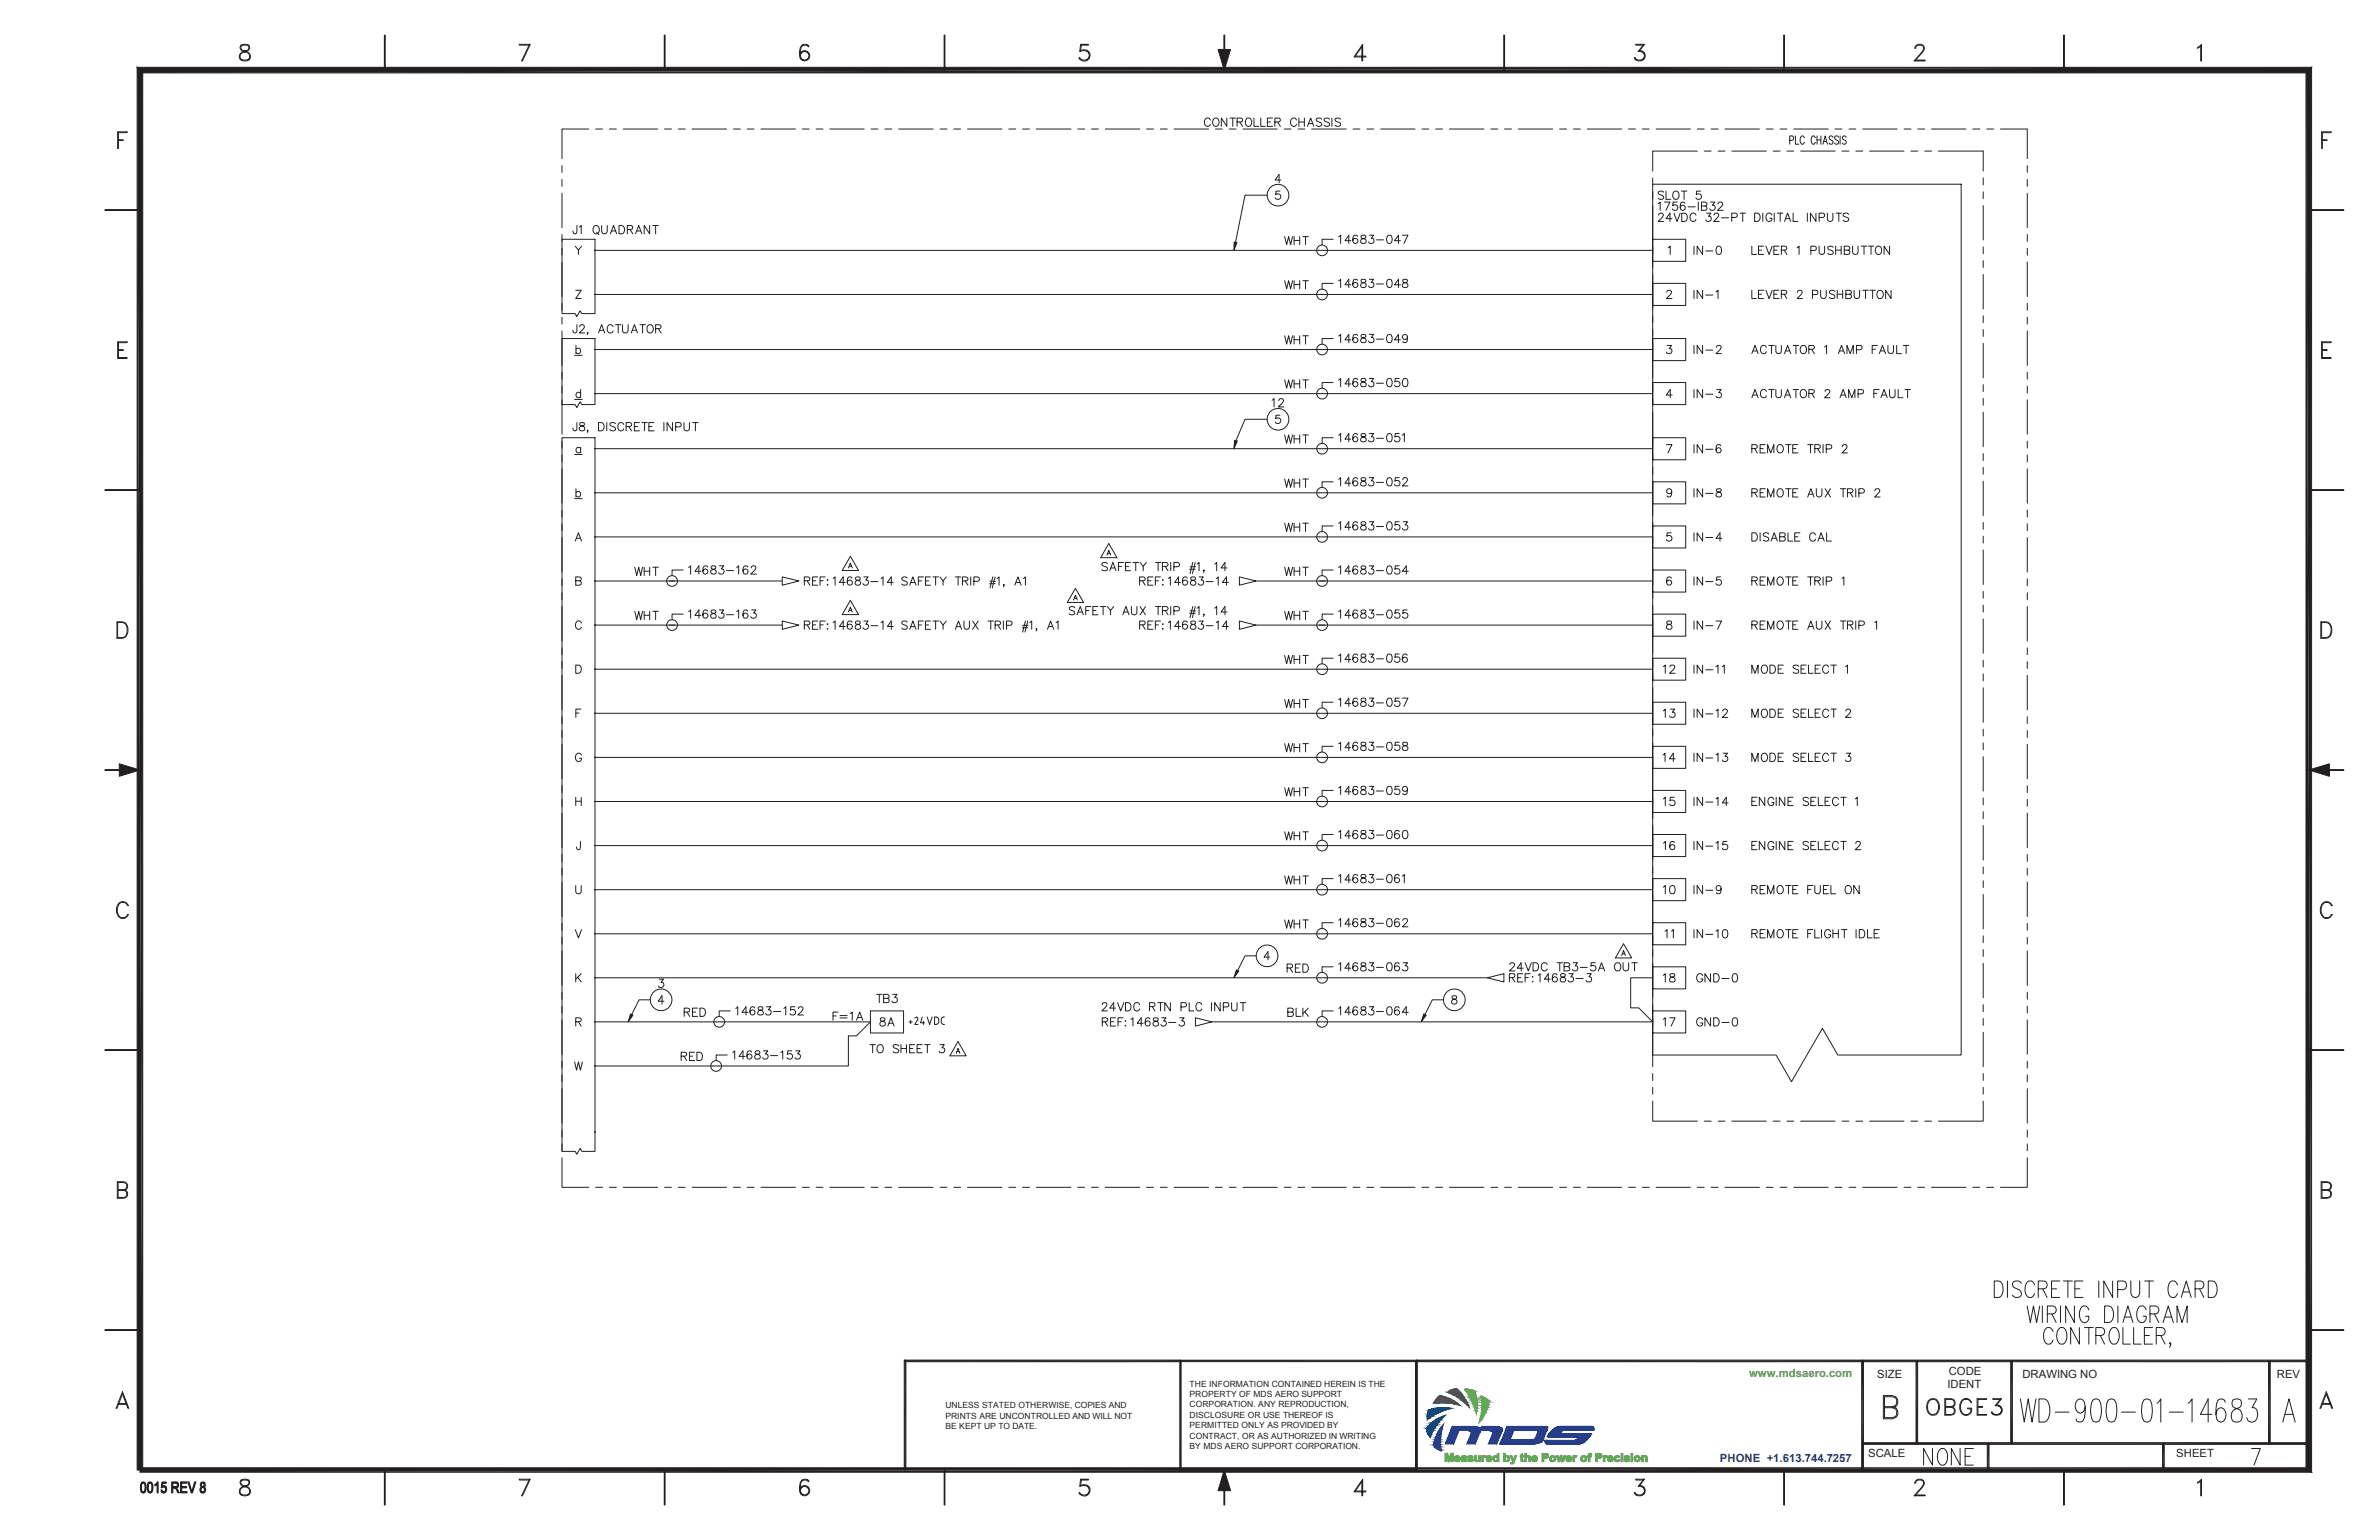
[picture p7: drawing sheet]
<svg xmlns="http://www.w3.org/2000/svg" width="432mm" height="279mm" viewBox="0 0 432 279" stroke-linecap="round" stroke-linejoin="round" font-family="sans-serif">
<defs><g id="words">
<text font-size="2.1" fill="#55a545" x="317.5" y="249.9">www.mdsaero.com</text>
<g font-size="2.1" fill="#231f20">
<text x="340.7" y="250">SIZE</text>
<text x="353.5" y="251.8">IDENT</text>
<text x="353.7" y="249.5">CODE</text>
<text x="367.1" y="250">DRAWING NO</text>
<text x="413.3" y="250">REV</text>
<text x="339.1" y="264.4">SCALE</text>
<text x="395" y="264.4">SHEET</text>
</g>
<text font-size="2.1" fill="#253d87" x="312.2" y="265.2">PHONE +1.613.744.7257</text>
<g font-size="1.5" fill="#231f20">
<text x="215.9" y="251.6">THE INFORMATION CONTAINED HEREIN IS THE</text>
<text x="171.6" y="255.5">UNLESS STATED OTHERWISE, COPIES AND</text>
<text x="171.6" y="257.4">PRINTS ARE UNCONTROLLED AND WILL NOT</text>
<text x="215.9" y="253.5">PROPERTY OF MDS AERO SUPPORT</text>
<text x="215.9" y="255.4">CORPORATION. ANY REPRODUCTION,</text>
<text x="215.9" y="257.2">DISCLOSURE OR USE THEREOF IS</text>
<text x="171.6" y="259.3">BE KEPT UP TO DATE.</text>
<text x="215.9" y="259.1">PERMITTED ONLY AS PROVIDED BY</text>
<text x="215.9" y="261">CONTRACT, OR AS AUTHORIZED IN WRITING</text>
<text x="215.9" y="262.8">BY MDS AERO SUPPORT CORPORATION.</text>
</g>
</g></defs>
<g fill="none" stroke="#253d87" stroke-width=".18">
<path d="M263.3 259.4h9.4M263.4 259.3h9.3M263.4 259.3l9.3 .1h-9.4zM263.4 259.3l9.3 .1zM263.4 259.2h9.3M263.4 259.3h5.4zM263.4 259.3h9.3zM263.4 259.1h5.3M263.4 259.2l5.4 .1h-5.4zM263.4 259.2l5.4 .1zM263.5 259h5.1M263.5 259.1l5.2 .1h-5.3z"/>
<path d="M263.5 259.1h5.1l.1 .1zM263.5 259h4.9M263.5 259l5.1 .1zM263.5 258.9h4.7M263.5 258.9l4.9 .1zM263.6 258.8h4.4M263.6 258.9h4.6zM263.6 258.8h4zM263.6 258.8h4.2zM263.6 258.8l4.4 .1zM268.8 259.3h3.9zM268.8 259.2h3.8"/>
<path d="M268.8 259.2l3.9 .1zM268.8 259.1h3.7M268.8 259.1l3.8 .1h-3.8zM268.8 259.1l3.8 .1zM268.8 259h3.6M268.8 259.1h3.7zM268.9 258.9h3.4M268.9 259l3.5 .1h-3.6zM268.9 259l3.5 .1zM268.9 258.9h3.2M268.9 258.9l3.4 .1zM268.9 258.8h3"/>
<path d="M268.9 258.8l3 .1zM268.9 258.9h3.2zM268.9 258.8h2.6zM268.9 258.8h2.8zM273.3 259.2h7.6M273.4 259.2h7.5M273.4 259.2l7.5 .1zM273.4 259.2h7.5zM273.4 259.1h7.5M273.4 259.1l7.5 .1zM273.4 259h7.5M273.4 259.1h7.5z"/>
<path d="M273.5 259h7.4M273.5 259l7.4 .1zM273.5 258.9h7.3M273.5 259h7.4zM273.5 258.9l7.3 .1zM273.5 258.8h7.2M273.5 258.8l7.3 .1zM273.5 258.8h7.1zM273.5 258.8h7.2zM281.8 259.5l.1-.1 7.4 .1zM281.8 259.4h7.5M281.8 259.5h2z"/>
<path d="M281.8 259.5h2.1zM281.8 259.5h2.1M281.9 259.4h7.4zM281.9 259.4h7.4M281.9 259.4h7.4v.1zM281.9 259.4l.2-.2 7.2 .2zM281.9 259.3h7.4M282.1 259.2h7.2zM282.1 259.2h7.2M282.1 259.2h7.2v.2zM282.2 259.2h7.1zM282.2 259.2h7.1"/>
<path d="M282.2 259.1l7.1 .1zM282.2 259.1h7.1zM282.2 259.1h7.1M282.4 259h6.8M282.4 259.1h6.9zM282.4 259h6.8zM282.4 259l6.8 .1zM282.6 258.9h6.6M282.6 259h6.6zM282.6 258.9h6.6zM282.6 258.9l6.6 .1zM282.7 258.9h6.4z"/>
<path d="M282.7 258.9h6.4M282.7 258.9h6.5zM282.8 258.9h6.3zM282.8 258.8h6.3M282.9 258.8h6.2zM282.9 258.8l6.2 .1zM283 258.8h6zM283 258.8h6.1zM283.1 258.8h5.9zM283.2 258.8h5.8z"/>
</g>
<path d="M281.7 259.5h2z" fill="#253d87"/>
<path d="M263.3 259.5h9.4zM263.3 259.5h9.4M263.3 259.4l9.4 .1h-9.4zM263.3 259.4h9.4v.1zM273.3 259.3l7.5 .2h-7.6zM273.3 259.3h7.6l-.1 .2zM281.7 259.5h2zM281.8 259.5h2zM281.8 259.5h2" fill="none" stroke="#253d87" stroke-width=".18"/>
<path d="M273.2 259.4h7.7" fill="none" stroke="#253d87" stroke-width=".25"/>
<path d="M279.1 259.5h1.7z" fill="#253d87"/>
<path d="M279.1 259.5h1.7z" fill="none" stroke="#253d87" stroke-width=".18"/>
<path d="M279.1 259.5h1.7z" fill="#253d87"/>
<path d="M266.3 259.5h2.5zM266.3 259.5h2.5M270.2 259.5h2.5zM270.2 259.5h2.5M279.1 259.5h1.7z" fill="none" stroke="#253d87" stroke-width=".18"/>
<path d="M279.1 259.5h1.7z" fill="#253d87"/>
<path d="M279.1 259.5h1.7z" fill="none" stroke="#253d87" stroke-width=".18"/>
<path d="M279.1 259.5h1.7z" fill="#253d87"/>
<path d="M279.1 259.5h1.7z" fill="none" stroke="#253d87" stroke-width=".18"/>
<path d="M281.7 259.5h1.9z" fill="#253d87"/>
<path d="M281.7 259.5h1.9z" fill="none" stroke="#253d87" stroke-width=".18"/>
<path d="M281.7 259.5h2z" fill="#253d87"/>
<path d="M281.7 259.5h2z" fill="none" stroke="#253d87" stroke-width=".18"/>
<path d="M279.1 259.5h1.7z" fill="#253d87"/>
<path d="M279.1 259.5h1.7z" fill="none" stroke="#253d87" stroke-width=".18"/>
<path d="M279.1 259.5h1.7z" fill="#253d87"/>
<path d="M266.4 259.5h2.4zM266.4 259.5h2.4M270.3 259.5h2.4zM270.3 259.5h2.4M279.1 259.5h1.7z" fill="none" stroke="#253d87" stroke-width=".18"/>
<path d="M279.1 259.5l1.7 .1z" fill="#253d87"/>
<path d="M279.1 259.5l1.7 .1z" fill="none" stroke="#253d87" stroke-width=".18"/>
<path d="M279.1 259.5l1.7 .1z" fill="#253d87"/>
<path d="M279.1 259.5l1.7 .1z" fill="none" stroke="#253d87" stroke-width=".18"/>
<path d="M281.7 259.5l1.9 .1z" fill="#253d87"/>
<path d="M281.7 259.5l1.9 .1z" fill="none" stroke="#253d87" stroke-width=".18"/>
<path d="M281.7 259.5h1.9z" fill="#253d87"/>
<path d="M281.7 259.5h1.9z" fill="none" stroke="#253d87" stroke-width=".18"/>
<path d="M279.1 259.6h1.6z" fill="#253d87"/>
<path d="M279.1 259.6h1.6z" fill="none" stroke="#253d87" stroke-width=".18"/>
<path d="M279.1 259.6h1.7z" fill="#253d87"/>
<path d="M266.6 259.5l2.1 .1zM266.6 259.5h2.2zM266.6 259.6h2.2M270.5 259.5l2.1 .1zM270.5 259.5h2.2zM270.5 259.6h2.2M279.1 259.6h1.7z" fill="none" stroke="#253d87" stroke-width=".18"/>
<path d="M279.1 259.6h1.6z" fill="#253d87"/>
<path d="M279.1 259.6h1.6z" fill="none" stroke="#253d87" stroke-width=".18"/>
<path d="M279.1 259.6h1.6z" fill="#253d87"/>
<path d="M279.1 259.6h1.6z" fill="none" stroke="#253d87" stroke-width=".18"/>
<path d="M279.2 259.6h1.5z" fill="#253d87"/>
<path d="M279.2 259.6h1.5z" fill="none" stroke="#253d87" stroke-width=".18"/>
<path d="M279.2 259.6h1.5z" fill="#253d87"/>
<path d="M266.7 259.6h2zM266.7 259.6h2M270.6 259.6h2zM270.6 259.6h2M279.2 259.6h1.5z" fill="none" stroke="#253d87" stroke-width=".18"/>
<path d="M279.2 259.6h1.5z" fill="#253d87"/>
<path d="M279.2 259.6h1.5z" fill="none" stroke="#253d87" stroke-width=".18"/>
<path d="M279.2 259.6h1.5z" fill="#253d87"/>
<path d="M279.2 259.6h1.5z" fill="none" stroke="#253d87" stroke-width=".18"/>
<path d="M281.7 259.6l1.8 .1h-1.9z" fill="#253d87"/>
<path d="M281.7 259.6l1.8 .1h-1.9z" fill="none" stroke="#253d87" stroke-width=".18"/>
<path d="M281.7 259.6h1.9z" fill="#253d87"/>
<path d="M281.7 259.6h1.9z" fill="none" stroke="#253d87" stroke-width=".18"/>
<path d="M279.2 259.6l1.5 .1z" fill="#253d87"/>
<path d="M279.2 259.6l1.5 .1z" fill="none" stroke="#253d87" stroke-width=".18"/>
<path d="M279.2 259.6l1.5 .1z" fill="#253d87"/>
<path d="M279.2 259.6l1.5 .1z" fill="none" stroke="#253d87" stroke-width=".18"/>
<path d="M279.2 259.7h1.5z" fill="#253d87"/>
<path d="M279.2 259.7h1.5z" fill="none" stroke="#253d87" stroke-width=".18"/>
<path d="M279.2 259.7h1.5z" fill="#253d87"/>
<path d="M279.2 259.7h1.5z" fill="none" stroke="#253d87" stroke-width=".18"/>
<path d="M270.7 259.6l1.9 .1z" fill="#253d87"/>
<path d="M270.7 259.6l1.9 .1z" fill="none" stroke="#253d87" stroke-width=".18"/>
<path d="M270.7 259.6h1.9z" fill="#253d87"/>
<path d="M270.7 259.6h1.9z" fill="none" stroke="#253d87" stroke-width=".18"/>
<path d="M266.8 259.6l1.9 .1z" fill="#253d87"/>
<path d="M266.8 259.6l1.9 .1z" fill="none" stroke="#253d87" stroke-width=".18"/>
<path d="M266.8 259.6h1.9z" fill="#253d87"/>
<path d="M266.8 259.6h1.9z" fill="none" stroke="#253d87" stroke-width=".18"/>
<path d="M270.8 259.7h1.8z" fill="#253d87"/>
<path d="M270.8 259.7h1.8z" fill="none" stroke="#253d87" stroke-width=".18"/>
<path d="M270.8 259.7h1.8z" fill="#253d87"/>
<path d="M270.8 259.7h1.8z" fill="none" stroke="#253d87" stroke-width=".18"/>
<path d="M266.9 259.7h1.8z" fill="#253d87"/>
<path d="M266.9 259.7h1.8z" fill="none" stroke="#253d87" stroke-width=".18"/>
<path d="M266.9 259.7h1.8z" fill="#253d87"/>
<path d="M266.9 259.7h1.8z" fill="none" stroke="#253d87" stroke-width=".18"/>
<path d="M281.6 259.7h1.8h-1.9z" fill="#253d87"/>
<path d="M281.6 259.7h1.8h-1.9z" fill="none" stroke="#253d87" stroke-width=".18"/>
<path d="M281.6 259.7h1.9z" fill="#253d87"/>
<path d="M281.6 259.7h1.9z" fill="none" stroke="#253d87" stroke-width=".18"/>
<path d="M281.5 259.7l1.9 .1z" fill="#253d87"/>
<path d="M281.5 259.7l1.9 .1z" fill="none" stroke="#253d87" stroke-width=".18"/>
<path d="M281.5 259.7h1.9z" fill="#253d87"/>
<path d="M281.5 259.7h1.9z" fill="none" stroke="#253d87" stroke-width=".18"/>
<path d="M270.9 259.7l1.7 .1z" fill="#253d87"/>
<path d="M270.9 259.7l1.7 .1z" fill="none" stroke="#253d87" stroke-width=".18"/>
<path d="M270.9 259.7h1.7z" fill="#253d87"/>
<path d="M270.9 259.7h1.7z" fill="none" stroke="#253d87" stroke-width=".18"/>
<path d="M267 259.7l1.6 .1z" fill="#253d87"/>
<path d="M267 259.7l1.6 .1z" fill="none" stroke="#253d87" stroke-width=".18"/>
<path d="M267 259.7h1.7z" fill="#253d87"/>
<path d="M267 259.7h1.7z" fill="none" stroke="#253d87" stroke-width=".18"/>
<path d="M270.9 259.8l1.6 .1z" fill="#253d87"/>
<path d="M270.9 259.8l1.6 .1z" fill="none" stroke="#253d87" stroke-width=".18"/>
<path d="M270.9 259.8h1.7z" fill="#253d87"/>
<path d="M270.9 259.8h1.7z" fill="none" stroke="#253d87" stroke-width=".18"/>
<path d="M267 259.8l1.6 .1z" fill="#253d87"/>
<path d="M267 259.8l1.6 .1z" fill="none" stroke="#253d87" stroke-width=".18"/>
<path d="M267 259.8h1.6z" fill="#253d87"/>
<path d="M267 259.8h1.6z" fill="none" stroke="#253d87" stroke-width=".18"/>
<path d="M281.5 259.8l1.8 .1h-1.9z" fill="#253d87"/>
<path d="M281.5 259.8l1.8 .1h-1.9z" fill="none" stroke="#253d87" stroke-width=".18"/>
<path d="M281.5 259.8h1.9l-.1 .1z" fill="#253d87"/>
<path d="M281.5 259.8h1.9l-.1 .1z" fill="none" stroke="#253d87" stroke-width=".18"/>
<path d="M281.4 259.9h1.9z" fill="#253d87"/>
<path d="M281.4 259.9h1.9z" fill="none" stroke="#253d87" stroke-width=".18"/>
<path d="M281.4 259.9h1.9z" fill="#253d87"/>
<path d="M281.4 259.9h1.9z" fill="none" stroke="#253d87" stroke-width=".18"/>
<path d="M281.4 259.9h1.9z" fill="#253d87"/>
<path d="M281.4 259.9h1.9z" fill="none" stroke="#253d87" stroke-width=".18"/>
<path d="M281.4 259.9h1.9z" fill="#253d87"/>
<path d="M281.4 259.9h1.9z" fill="none" stroke="#253d87" stroke-width=".18"/>
<path d="M271 259.9h1.5z" fill="#253d87"/>
<path d="M271 259.9h1.5z" fill="none" stroke="#253d87" stroke-width=".18"/>
<path d="M271 259.9h1.5z" fill="#253d87"/>
<path d="M271 259.9h1.5z" fill="none" stroke="#253d87" stroke-width=".18"/>
<path d="M267 259.9h1.6z" fill="#253d87"/>
<path d="M267 259.9h1.6z" fill="none" stroke="#253d87" stroke-width=".18"/>
<path d="M267 259.9h1.6z" fill="#253d87"/>
<path d="M267 259.9h1.6z" fill="none" stroke="#253d87" stroke-width=".18"/>
<path d="M281.3 259.9h2z" fill="#253d87"/>
<path d="M281.3 259.9h2z" fill="none" stroke="#253d87" stroke-width=".18"/>
<path d="M281.3 259.9h2z" fill="#253d87"/>
<path d="M281.3 259.9h2z" fill="none" stroke="#253d87" stroke-width=".18"/>
<path d="M281.3 259.9l2 .1z" fill="#253d87"/>
<path d="M281.3 259.9l2 .1z" fill="none" stroke="#253d87" stroke-width=".18"/>
<path d="M281.3 259.9l2 .1z" fill="#253d87"/>
<path d="M281.3 259.9l2 .1z" fill="none" stroke="#253d87" stroke-width=".18"/>
<path d="M271 259.9l1.5 .1z" fill="#253d87"/>
<path d="M271 259.9l1.5 .1z" fill="none" stroke="#253d87" stroke-width=".18"/>
<path d="M271 259.9h1.5z" fill="#253d87"/>
<path d="M271 259.9h1.5z" fill="none" stroke="#253d87" stroke-width=".18"/>
<path d="M267 259.9l1.6 .1z" fill="#253d87"/>
<path d="M267 259.9l1.6 .1z" fill="none" stroke="#253d87" stroke-width=".18"/>
<path d="M267 259.9h1.6z" fill="#253d87"/>
<path d="M267 259.9h1.6z" fill="none" stroke="#253d87" stroke-width=".18"/>
<path d="M281.3 260h2z" fill="#253d87"/>
<path d="M281.3 260h2z" fill="none" stroke="#253d87" stroke-width=".18"/>
<path d="M281.3 260h2z" fill="#253d87"/>
<path d="M281.3 260h2z" fill="none" stroke="#253d87" stroke-width=".18"/>
<path d="M281.3 260h2z" fill="#253d87"/>
<path d="M281.3 260h2z" fill="none" stroke="#253d87" stroke-width=".18"/>
<path d="M281.3 260h2z" fill="#253d87"/>
<path d="M281.3 260h2z" fill="none" stroke="#253d87" stroke-width=".18"/>
<path d="M281.3 260h2z" fill="#253d87"/>
<path d="M281.3 260h2z" fill="none" stroke="#253d87" stroke-width=".18"/>
<path d="M281.3 260h2z" fill="#253d87"/>
<g fill="none" stroke="#253d87" stroke-width=".18">
<path d="M281.3 260h2zM280.9 260.5h7.7M280.9 260.5h7.7zM280.9 260.5l7.7 .1zM280.9 260.6h7.7zM280.9 260.6h7.6zM280.9 260.6h7.7M280.9 260.6h7.6M280.9 260.6l7.6 .1zM280.9 260.7h7.6zM280.9 260.7h7.6M281 260.7h7.5z"/>
<path d="M281 260.7h7.5M281.1 260.3l7.5 .2h-7.7zM281.1 260.3h7.7l-.2 .2zM281.1 260.2h7.7zM281.1 260.2l7.7 .1zM281.1 260.2h7.7M281.2 260.1h7.6M281.2 260.2h7.6zM281.2 260.1l7.6 .1zM281.2 260.1h7.6zM281.2 260.1h2.1zM281.2 260.1h2.2z"/>
<path d="M281.2 260.1h7.5zM281.2 260.1h2.1M281.3 260h2M281.3 260l2 .1zM286.3 260.7h2.2zM286.4 260.7h2.1zM286.4 260.7l2 .1zM286.4 260.8h2zM286.4 260.8h2M288.8 260.2l-7.7 .1"/>
</g>
<path d="M280.9 260.4h7.9" fill="none" stroke="#253d87" stroke-width=".25"/>
<path d="M286.4 260.8h2z" fill="#253d87"/>
<path d="M286.4 260.8h2z" fill="none" stroke="#253d87" stroke-width=".18"/>
<path d="M286.4 260.8h2z" fill="#253d87"/>
<path d="M286.4 260.8h2z" fill="none" stroke="#253d87" stroke-width=".18"/>
<path d="M286.4 260.8h2z" fill="#253d87"/>
<path d="M286.4 260.8h2z" fill="none" stroke="#253d87" stroke-width=".18"/>
<path d="M286.4 260.8h2z" fill="#253d87"/>
<path d="M286.4 260.8h2z" fill="none" stroke="#253d87" stroke-width=".18"/>
<path d="M286.4 260.8h2z" fill="#253d87"/>
<path d="M286.4 260.8h2z" fill="none" stroke="#253d87" stroke-width=".18"/>
<path d="M286.4 260.8h2z" fill="#253d87"/>
<path d="M286.4 260.8h2z" fill="none" stroke="#253d87" stroke-width=".18"/>
<path d="M286.4 260.8h2z" fill="#253d87"/>
<path d="M286.4 260.8h2z" fill="none" stroke="#253d87" stroke-width=".18"/>
<path d="M286.4 260.8h2z" fill="#253d87"/>
<path d="M286.4 260.8h2z" fill="none" stroke="#253d87" stroke-width=".18"/>
<path d="M286.4 260.8l2 .1z" fill="#253d87"/>
<path d="M286.4 260.8l2 .1z" fill="none" stroke="#253d87" stroke-width=".18"/>
<path d="M286.4 260.8h2z" fill="#253d87"/>
<path d="M286.4 260.8h2z" fill="none" stroke="#253d87" stroke-width=".18"/>
<path d="M286.4 260.9h1.9z" fill="#253d87"/>
<path d="M286.4 260.9h1.9z" fill="none" stroke="#253d87" stroke-width=".18"/>
<path d="M286.4 260.9h2z" fill="#253d87"/>
<path d="M286.4 260.9h2z" fill="none" stroke="#253d87" stroke-width=".18"/>
<path d="M286.4 260.9h1.9z" fill="#253d87"/>
<path d="M286.4 260.9h1.9z" fill="none" stroke="#253d87" stroke-width=".18"/>
<path d="M286.4 260.9h1.9z" fill="#253d87"/>
<path d="M286.4 260.9h1.9z" fill="none" stroke="#253d87" stroke-width=".18"/>
<path d="M279.2 259.7l1 1.2h-1.6z" fill="#253d87"/>
<path d="M279.2 259.7l1 1.2h-1.6z" fill="none" stroke="#253d87" stroke-width=".18"/>
<path d="M279.2 259.7h1.5l-.5 1.2z" fill="#253d87"/>
<path d="M279.2 259.7h1.5l-.5 1.2z" fill="none" stroke="#253d87" stroke-width=".18"/>
<path d="M278.6 260.9l1.6 .1z" fill="#253d87"/>
<path d="M278.6 260.9l1.6 .1z" fill="none" stroke="#253d87" stroke-width=".18"/>
<path d="M278.6 260.9h1.6z" fill="#253d87"/>
<path d="M278.6 260.9h1.6z" fill="none" stroke="#253d87" stroke-width=".18"/>
<path d="M286.4 260.9l1.8 .1h-1.9z" fill="#253d87"/>
<path d="M286.4 260.9l1.8 .1h-1.9z" fill="none" stroke="#253d87" stroke-width=".18"/>
<path d="M286.4 260.9h1.9l-.1 .1z" fill="#253d87"/>
<path d="M286.4 260.9h1.9l-.1 .1z" fill="none" stroke="#253d87" stroke-width=".18"/>
<path d="M286.3 261h1.9z" fill="#253d87"/>
<path d="M286.3 261h1.9z" fill="none" stroke="#253d87" stroke-width=".18"/>
<path d="M286.3 261h1.9z" fill="#253d87"/>
<path d="M286.3 261h1.9z" fill="none" stroke="#253d87" stroke-width=".18"/>
<path d="M278.6 261l1.5 .1h-1.6z" fill="#253d87"/>
<path d="M278.6 261l1.5 .1h-1.6z" fill="none" stroke="#253d87" stroke-width=".18"/>
<path d="M278.6 261h1.6z" fill="#253d87"/>
<path d="M278.6 261h1.6z" fill="none" stroke="#253d87" stroke-width=".18"/>
<path d="M286.3 261l1.8 .1h-1.9z" fill="#253d87"/>
<path d="M286.3 261l1.8 .1h-1.9z" fill="none" stroke="#253d87" stroke-width=".18"/>
<path d="M286.3 261h1.9z" fill="#253d87"/>
<path d="M286.3 261h1.9z" fill="none" stroke="#253d87" stroke-width=".18"/>
<path d="M278.4 261.1h1.7z" fill="#253d87"/>
<path d="M278.4 261.1h1.7z" fill="none" stroke="#253d87" stroke-width=".18"/>
<path d="M278.5 261.1h1.6z" fill="#253d87"/>
<path d="M278.5 261.1h1.6z" fill="none" stroke="#253d87" stroke-width=".18"/>
<path d="M278.3 261.2h1.8z" fill="#253d87"/>
<path d="M278.3 261.2h1.8z" fill="none" stroke="#253d87" stroke-width=".18"/>
<path d="M278.4 261.1l1.7 .1z" fill="#253d87"/>
<path d="M278.4 261.1l1.7 .1z" fill="none" stroke="#253d87" stroke-width=".18"/>
<path d="M286.2 261.1l1.8 .1h-1.9z" fill="#253d87"/>
<path d="M286.2 261.1l1.8 .1h-1.9z" fill="none" stroke="#253d87" stroke-width=".18"/>
<path d="M286.2 261.1h1.9z" fill="#253d87"/>
<path d="M286.2 261.1h1.9z" fill="none" stroke="#253d87" stroke-width=".18"/>
<path d="M278.2 261.2h1.9z" fill="#253d87"/>
<path d="M278.2 261.2h1.9z" fill="none" stroke="#253d87" stroke-width=".18"/>
<path d="M278.3 261.2h1.8z" fill="#253d87"/>
<path d="M278.3 261.2h1.8z" fill="none" stroke="#253d87" stroke-width=".18"/>
<path d="M286.1 261.2h1.9z" fill="#253d87"/>
<path d="M286.1 261.2h1.9z" fill="none" stroke="#253d87" stroke-width=".18"/>
<path d="M286.1 261.2h1.9z" fill="#253d87"/>
<path d="M278 261.2h2.1zM278 261.2h2.1M286.1 261.2h1.9z" fill="none" stroke="#253d87" stroke-width=".18"/>
<path d="M278.2 261.2h1.9z" fill="#253d87"/>
<path d="M277.9 261.3h2.2zM277.9 261.2h2.2M278 261.2l2.1 .1zM278.2 261.2h1.9z" fill="none" stroke="#253d87" stroke-width=".18"/>
<path d="M273.2 259.5l.9 1.8h-1.6z" fill="#253d87"/>
<path d="M273.2 259.5l.9 1.8h-1.6z" fill="none" stroke="#253d87" stroke-width=".18"/>
<path d="M273.2 259.5h1.6l-.7 1.8z" fill="#253d87"/>
<path d="M273.2 259.5h1.6l-.7 1.8z" fill="none" stroke="#253d87" stroke-width=".18"/>
<path d="M286 261.3h2z" fill="#253d87"/>
<path d="M286 261.3h2z" fill="none" stroke="#253d87" stroke-width=".18"/>
<path d="M286.1 261.2h1.9z" fill="#253d87"/>
<path d="M272.5 261.3h7.6M272.5 261.3h7.6zM285.9 261.3h2zM285.9 261.3h2M286.1 261.2h1.9z" fill="none" stroke="#253d87" stroke-width=".18"/>
<path d="M286 261.3h2z" fill="#253d87"/>
<g fill="none" stroke="#253d87" stroke-width=".18">
<path d="M272.2 262h5.8zM272.2 262h6.1zM272.2 262h6.1M272.3 261.9h6.8M272.3 261.9l6.3 .1zM272.3 261.9h6.5zM272.3 262h6zM272.3 262h6.3zM272.3 261.8h7M272.3 261.9h6.8zM272.3 261.7h7.2M272.3 261.8l6.8 .1z"/>
<path d="M272.3 261.8h7zM272.4 261.7h7.3M272.4 261.7l6.9 .1zM272.4 261.7h7.1zM272.4 261.6h7.5M272.4 261.6l7.1 .1h-7.1zM272.4 261.6h7.3zM272.4 261.5h7.6M272.4 261.5l7.3 .1h-7.3zM272.4 261.5h7.5l-.2 .1zM272.5 261.4h7.6M272.5 261.4l7.4 .1h-7.5z"/>
<path d="M272.5 261.4h7.5l-.1 .1zM272.5 261.3l7.5 .1h-7.5zM272.5 261.3h7.6l-.1 .1zM278.8 261.9l-6.6 .1M280.4 261.3l7.4 .1h-7.4zM280.4 261.3h7.5l-.1 .1zM280.4 261.4l7.3 .1zM280.4 261.4h7.4zM280.4 261.4h7.5M280.4 261.4h7.4M280.4 261.5l7.2 .1h-7.1zM280.4 261.5h7.3l-.1 .1z"/>
<path d="M280.4 261.5h7.3M280.5 261.6h7zM280.5 261.6h7.1zM280.5 261.6l6.9 .1h-6.9zM280.5 261.6h7l-.1 .1zM280.5 261.6h7.1M280.5 261.7h7M280.5 261.7h6.8zM280.5 261.7h6.9zM280.5 261.7h6.9M280.5 261.7l6.7 .1zM280.5 261.8h6.8"/>
<path d="M280.5 261.8l6.6 .1zM280.5 261.8h6.7zM280.5 261.8h6.7M280.6 261.9h6.4zM280.6 261.9h6.5zM280.6 261.9h6.5M280.6 261.9h6.3zM280.6 261.9h6.4M280.6 261.9h6.2zM280.7 261.9l6 .1zM280.7 261.9h6.1zM280.7 262h6.1"/>
<path d="M280.7 262h5.9zM280.7 262h6zM280.7 262h6M280.8 262h5.7zM280.8 262h5.8zM285.8 261.3h2.1zM285.8 261.3h2.1M285.9 261.3h2zM286 261.3h2z"/>
</g>
<path d="M271 260l.7 2h-1.6z" fill="#253d87"/>
<path d="M271 260l.7 2h-1.6z" fill="none" stroke="#253d87" stroke-width=".18"/>
<path d="M271 260h1.5l-.8 2z" fill="#253d87"/>
<path d="M271 260h1.5l-.8 2z" fill="none" stroke="#253d87" stroke-width=".18"/>
<path d="M267 260l.8 2h-1.6z" fill="#253d87"/>
<path d="M267 260l.8 2h-1.6z" fill="none" stroke="#253d87" stroke-width=".18"/>
<path d="M267 260h1.6l-.8 2z" fill="#253d87"/>
<path d="M267 260h1.6l-.8 2z" fill="none" stroke="#253d87" stroke-width=".18"/>
<path d="M263.3 259.5l.5 2.5h-1.5z" fill="#253d87"/>
<path d="M263.3 259.5l.5 2.5h-1.5z" fill="none" stroke="#253d87" stroke-width=".18"/>
<path d="M263.3 259.5h1.5l-1 2.5z" fill="#253d87"/>
<path d="M263.3 259.5h1.5l-1 2.5z" fill="none" stroke="#253d87" stroke-width=".18"/>
<path d="M262 258.4l-.1 .4h-.3z" fill="#253d87"/>
<path d="M262 258.4l-.1 .4h-.3z" fill="none" stroke="#253d87" stroke-width=".18"/>
<path d="M261.6 258.8l.2 .2h-.3z" fill="#253d87"/>
<path d="M261.6 258.8l.2 .2h-.3z" fill="none" stroke="#253d87" stroke-width=".18"/>
<path d="M261.6 258.8h.3l-.1 .2z" fill="#253d87"/>
<path d="M261.6 258.8h.3l-.1 .2z" fill="none" stroke="#253d87" stroke-width=".18"/>
<path d="M261.5 259l.2 .2h-.4z" fill="#253d87"/>
<path d="M261.5 259l.2 .2h-.4z" fill="none" stroke="#253d87" stroke-width=".18"/>
<path d="M261.5 259h.3l-.1 .2z" fill="#253d87"/>
<path d="M261.5 259h.3l-.1 .2z" fill="none" stroke="#253d87" stroke-width=".18"/>
<path d="M261.3 259.2l.4 .4h-.6z" fill="#253d87"/>
<path d="M261.3 259.2l.4 .4h-.6z" fill="none" stroke="#253d87" stroke-width=".18"/>
<path d="M261.3 259.2h.4v.4z" fill="#253d87"/>
<path d="M261.3 259.2h.4v.4z" fill="none" stroke="#253d87" stroke-width=".18"/>
<path d="M261.1 259.6l.5 .1h-.6z" fill="#253d87"/>
<path d="M261.1 259.6l.5 .1h-.6z" fill="none" stroke="#253d87" stroke-width=".18"/>
<path d="M261.1 259.6h.6l-.1 .1z" fill="#253d87"/>
<path d="M261.1 259.6h.6l-.1 .1z" fill="none" stroke="#253d87" stroke-width=".18"/>
<path d="M261 259.7l.6 .5h-.8z" fill="#253d87"/>
<path d="M261 259.7l.6 .5h-.8z" fill="none" stroke="#253d87" stroke-width=".18"/>
<path d="M261 259.7h.6v.5z" fill="#253d87"/>
<path d="M261 259.7h.6v.5z" fill="none" stroke="#253d87" stroke-width=".18"/>
<path d="M260.8 260.2h.8z" fill="#253d87"/>
<path d="M260.8 260.2h.8z" fill="none" stroke="#253d87" stroke-width=".18"/>
<path d="M260.8 260.2h.8z" fill="#253d87"/>
<path d="M260.8 260.2h.8z" fill="none" stroke="#253d87" stroke-width=".18"/>
<path d="M260.8 260.2l.7 .5h-.9z" fill="#253d87"/>
<path d="M260.8 260.2l.7 .5h-.9z" fill="none" stroke="#253d87" stroke-width=".18"/>
<path d="M260.8 260.2h.8l-.1 .5z" fill="#253d87"/>
<path d="M260.8 260.2h.8l-.1 .5z" fill="none" stroke="#253d87" stroke-width=".18"/>
<path d="M260.6 260.7l.9 .1h-1z" fill="#253d87"/>
<path d="M260.6 260.7l.9 .1h-1z" fill="none" stroke="#253d87" stroke-width=".18"/>
<path d="M260.6 260.7h.9v.1z" fill="#253d87"/>
<path d="M260.6 260.7h.9v.1z" fill="none" stroke="#253d87" stroke-width=".18"/>
<path d="M260.5 260.8l1 .4h-1.1z" fill="#253d87"/>
<path d="M260.5 260.8l1 .4h-1.1z" fill="none" stroke="#253d87" stroke-width=".18"/>
<path d="M260.5 260.8h1v.4z" fill="#253d87"/>
<path d="M260.5 260.8h1v.4z" fill="none" stroke="#253d87" stroke-width=".18"/>
<path d="M260.4 261.2l1.1 .3h-1.2z" fill="#253d87"/>
<path d="M260.4 261.2l1.1 .3h-1.2z" fill="none" stroke="#253d87" stroke-width=".18"/>
<path d="M260.4 261.2h1.1v.3z" fill="#253d87"/>
<path d="M260.4 261.2h1.1v.3z" fill="none" stroke="#253d87" stroke-width=".18"/>
<path d="M260.3 261.5l1.2 .2h-1.2z" fill="#253d87"/>
<path d="M260.3 261.5l1.2 .2h-1.2z" fill="none" stroke="#253d87" stroke-width=".18"/>
<path d="M260.3 261.5h1.2v.2z" fill="#253d87"/>
<path d="M260.3 261.5h1.2v.2z" fill="none" stroke="#253d87" stroke-width=".18"/>
<path d="M260.3 261.7l1.2 .4h-1.3z" fill="#253d87"/>
<path d="M260.3 261.7l1.2 .4h-1.3z" fill="none" stroke="#253d87" stroke-width=".18"/>
<path d="M260.3 261.7h1.2v.4z" fill="#253d87"/>
<path d="M260.3 261.7h1.2v.4z" fill="none" stroke="#253d87" stroke-width=".18"/>
<path d="M260.2 262.1l1.3 .1h-1.3z" fill="#253d87"/>
<path d="M260.2 262.1l1.3 .1h-1.3z" fill="none" stroke="#253d87" stroke-width=".18"/>
<path d="M260.2 262.1h1.3v.1z" fill="#253d87"/>
<path d="M260.2 262.1h1.3v.1z" fill="none" stroke="#253d87" stroke-width=".18"/>
<path d="M260.2 262.2l1.3 .3h-1.1z" fill="#253d87"/>
<path d="M260.2 262.2l1.3 .3h-1.1z" fill="none" stroke="#253d87" stroke-width=".18"/>
<path d="M260.2 262.2h1.3v.3z" fill="#253d87"/>
<path d="M260.2 262.2h1.3v.3z" fill="none" stroke="#253d87" stroke-width=".18"/>
<path d="M260.4 262.5l1.1 .2h-.9z" fill="#253d87"/>
<path d="M260.4 262.5l1.1 .2h-.9z" fill="none" stroke="#253d87" stroke-width=".18"/>
<path d="M260.4 262.5h1.1v.2z" fill="#253d87"/>
<path d="M260.4 262.5h1.1v.2z" fill="none" stroke="#253d87" stroke-width=".18"/>
<path d="M260.6 262.7h.9z" fill="#253d87"/>
<path d="M260.6 262.7h.9z" fill="none" stroke="#253d87" stroke-width=".18"/>
<path d="M260.6 262.7h.9z" fill="#253d87"/>
<path d="M260.6 262.7h.9z" fill="none" stroke="#253d87" stroke-width=".18"/>
<path d="M260.7 262.7l.9 .2h-.6z" fill="#253d87"/>
<path d="M260.7 262.7l.9 .2h-.6z" fill="none" stroke="#253d87" stroke-width=".18"/>
<path d="M260.7 262.7h.8l.1 .2z" fill="#253d87"/>
<path d="M260.7 262.7h.8l.1 .2z" fill="none" stroke="#253d87" stroke-width=".18"/>
<path d="M261.3 263.1h.3v.2z" fill="#253d87"/>
<path d="M261.3 263.1h.3v.2z" fill="none" stroke="#253d87" stroke-width=".18"/>
<path d="M261 262.9l.6 .2z" fill="#253d87"/>
<path d="M261 262.9l.6 .2z" fill="none" stroke="#253d87" stroke-width=".18"/>
<path d="M261 262.9h.6v.2z" fill="#253d87"/>
<path d="M261 262.9h.6v.2z" fill="none" stroke="#253d87" stroke-width=".18"/>
<path d="M261.9 257l.4-.2-.2 .2z" fill="#12477a"/>
<path d="M261.9 257l.4-.2-.2 .2z" fill="none" stroke="#12477a" stroke-width=".18"/>
<path d="M261.4 257.2l.5-.2v.2z" fill="#12477a"/>
<path d="M261.4 257.2l.5-.2v.2z" fill="none" stroke="#12477a" stroke-width=".18"/>
<path d="M261.9 257h.2l-.2 .2z" fill="#12477a"/>
<path d="M261.9 257h.2l-.2 .2z" fill="none" stroke="#12477a" stroke-width=".18"/>
<path d="M261.3 257.2h.6z" fill="#12477a"/>
<path d="M261.3 257.2h.6z" fill="none" stroke="#12477a" stroke-width=".18"/>
<path d="M261.4 257.2h.5z" fill="#12477a"/>
<path d="M261.4 257.2h.5z" fill="none" stroke="#12477a" stroke-width=".18"/>
<path d="M260.9 257.4l.4-.2 .4 .2z" fill="#12477a"/>
<path d="M260.9 257.4l.4-.2 .4 .2z" fill="none" stroke="#12477a" stroke-width=".18"/>
<path d="M261.3 257.2h.6l-.2 .2z" fill="#12477a"/>
<path d="M261.3 257.2h.6l-.2 .2z" fill="none" stroke="#12477a" stroke-width=".18"/>
<path d="M260.5 257.6l.4-.2 .6 .2z" fill="#12477a"/>
<path d="M260.5 257.6l.4-.2 .6 .2z" fill="none" stroke="#12477a" stroke-width=".18"/>
<path d="M260.9 257.4h.8l-.2 .2z" fill="#12477a"/>
<path d="M260.9 257.4h.8l-.2 .2z" fill="none" stroke="#12477a" stroke-width=".18"/>
<path d="M260.4 257.7h1z" fill="#12477a"/>
<path d="M260.4 257.7h1z" fill="none" stroke="#12477a" stroke-width=".18"/>
<path d="M260.5 257.6h1z" fill="#12477a"/>
<path d="M260.5 257.6h1z" fill="none" stroke="#12477a" stroke-width=".18"/>
<path d="M260 258l.4-.3 .8 .3z" fill="#12477a"/>
<path d="M260 258l.4-.3 .8 .3z" fill="none" stroke="#12477a" stroke-width=".18"/>
<path d="M260.4 257.7h1l-.2 .3z" fill="#12477a"/>
<path d="M260.4 257.7h1l-.2 .3z" fill="none" stroke="#12477a" stroke-width=".18"/>
<path d="M259.9 258.1l.1-.1 1.1 .1z" fill="#12477a"/>
<path d="M259.9 258.1l.1-.1 1.1 .1z" fill="none" stroke="#12477a" stroke-width=".18"/>
<path d="M260 258h1.2l-.1 .1z" fill="#12477a"/>
<path d="M260 258h1.2l-.1 .1z" fill="none" stroke="#12477a" stroke-width=".18"/>
<path d="M259.6 258.4l.3-.3 1 .3z" fill="#12477a"/>
<path d="M259.6 258.4l.3-.3 1 .3z" fill="none" stroke="#12477a" stroke-width=".18"/>
<path d="M259.9 258.1h1.2l-.2 .3z" fill="#12477a"/>
<path d="M259.9 258.1h1.2l-.2 .3z" fill="none" stroke="#12477a" stroke-width=".18"/>
<path d="M259.6 258.4l1.1 .2h-1.4z" fill="#12477a"/>
<path d="M259.6 258.4l1.1 .2h-1.4z" fill="none" stroke="#12477a" stroke-width=".18"/>
<path d="M259.6 258.4h1.3l-.2 .2z" fill="#12477a"/>
<path d="M259.6 258.4h1.3l-.2 .2z" fill="none" stroke="#12477a" stroke-width=".18"/>
<path d="M259.3 258.6l1.3 .1h-1.4z" fill="#12477a"/>
<path d="M259.3 258.6l1.3 .1h-1.4z" fill="none" stroke="#12477a" stroke-width=".18"/>
<path d="M259.3 258.6h1.4l-.1 .1z" fill="#12477a"/>
<path d="M259.3 258.6h1.4l-.1 .1z" fill="none" stroke="#12477a" stroke-width=".18"/>
<path d="M259.2 258.7l1.2 .4h-1.5z" fill="#12477a"/>
<path d="M259.2 258.7l1.2 .4h-1.5z" fill="none" stroke="#12477a" stroke-width=".18"/>
<path d="M259.2 258.7h1.4l-.2 .4z" fill="#12477a"/>
<path d="M259.2 258.7h1.4l-.2 .4z" fill="none" stroke="#12477a" stroke-width=".18"/>
<path d="M258.9 259.1h1.5z" fill="#12477a"/>
<path d="M258.9 259.1h1.5z" fill="none" stroke="#12477a" stroke-width=".18"/>
<path d="M258.9 259.1h1.5z" fill="#12477a"/>
<path d="M258.9 259.1h1.5z" fill="none" stroke="#12477a" stroke-width=".18"/>
<path d="M258.9 259.1l1.3 .4h-1.2z" fill="#12477a"/>
<path d="M258.9 259.1l1.3 .4h-1.2z" fill="none" stroke="#12477a" stroke-width=".18"/>
<path d="M258.9 259.1h1.5l-.2 .4z" fill="#12477a"/>
<path d="M258.9 259.1h1.5l-.2 .4z" fill="none" stroke="#12477a" stroke-width=".18"/>
<path d="M259 259.5l1.1 .2h-1.1z" fill="#12477a"/>
<path d="M259 259.5l1.1 .2h-1.1z" fill="none" stroke="#12477a" stroke-width=".18"/>
<path d="M259 259.5h1.2l-.1 .2z" fill="#12477a"/>
<path d="M259 259.5h1.2l-.1 .2z" fill="none" stroke="#12477a" stroke-width=".18"/>
<path d="M259 259.7l1 .1h-.9z" fill="#12477a"/>
<path d="M259 259.7l1 .1h-.9z" fill="none" stroke="#12477a" stroke-width=".18"/>
<path d="M259 259.7h1.1l-.1 .1z" fill="#12477a"/>
<path d="M259 259.7h1.1l-.1 .1z" fill="none" stroke="#12477a" stroke-width=".18"/>
<path d="M259.1 259.8l.7 .4h-.6z" fill="#12477a"/>
<path d="M259.1 259.8l.7 .4h-.6z" fill="none" stroke="#12477a" stroke-width=".18"/>
<path d="M259.1 259.8h.9l-.2 .4z" fill="#12477a"/>
<path d="M259.1 259.8h.9l-.2 .4z" fill="none" stroke="#12477a" stroke-width=".18"/>
<path d="M259.2 260.2h.6z" fill="#12477a"/>
<path d="M259.2 260.2h.6z" fill="none" stroke="#12477a" stroke-width=".18"/>
<path d="M259.2 260.2h.6z" fill="#12477a"/>
<path d="M259.2 260.2h.6z" fill="none" stroke="#12477a" stroke-width=".18"/>
<path d="M259.4 260.5h.3l-.1 .3z" fill="#12477a"/>
<path d="M259.4 260.5h.3l-.1 .3z" fill="none" stroke="#12477a" stroke-width=".18"/>
<path d="M259.2 260.2l.5 .3h-.3z" fill="#12477a"/>
<path d="M259.2 260.2l.5 .3h-.3z" fill="none" stroke="#12477a" stroke-width=".18"/>
<path d="M259.2 260.2h.6l-.1 .3z" fill="#12477a"/>
<path d="M259.2 260.2h.6l-.1 .3z" fill="none" stroke="#12477a" stroke-width=".18"/>
<path d="M261.2 253.3l.1-.1 .5 .1z" fill="#2b6d56"/>
<path d="M261.2 253.3l.1-.1 .5 .1z" fill="none" stroke="#2b6d56" stroke-width=".18"/>
<path d="M261 253.4l.2-.1 1.1 .1z" fill="#2b6d56"/>
<path d="M261 253.4l.2-.1 1.1 .1z" fill="none" stroke="#2b6d56" stroke-width=".18"/>
<path d="M261.2 253.3l1.1 .1z" fill="#2b6d56"/>
<path d="M261.2 253.3l1.1 .1z" fill="none" stroke="#2b6d56" stroke-width=".18"/>
<path d="M261 253.4h1.3z" fill="#2b6d56"/>
<path d="M261 253.4h1.3z" fill="none" stroke="#2b6d56" stroke-width=".18"/>
<path d="M261 253.4h1.3z" fill="#2b6d56"/>
<path d="M261 253.4h1.3z" fill="none" stroke="#2b6d56" stroke-width=".18"/>
<path d="M261 253.4l1.8 .2h-1.9z" fill="#2b6d56"/>
<path d="M261 253.4l1.8 .2h-1.9z" fill="none" stroke="#2b6d56" stroke-width=".18"/>
<path d="M261 253.4h1.3l.5 .2z" fill="#2b6d56"/>
<g fill="none" stroke="#2b6d56" stroke-width=".18">
<path d="M260.2 254.4h4.2M260.3 254.3h3.9M260.3 254.4l4.1 .1h-4.2zM260.3 254.4h3.9l.2 .1zM260.3 254.3l3.9 .1zM260.5 254h3.3M260.5 254.1l3.6 .2h-3.8zM260.5 254.1h3.3l.3 .2zM260.6 254l3.2 .1h-3.3zM260.6 254l3.2 .1zM260.6 253.9h3M260.7 253.8h2.6"/>
<path d="M260.7 253.9l2.9 .1h-3zM260.7 253.9h2.6l.3 .1zM260.8 253.7h2.2zM260.8 253.7h2.2M260.8 253.7l2.5 .2h-2.6zM260.8 253.7h2.2l.3 .2zM260.9 253.6l2.1 .1zM261 253.4h1.3l.5 .2z"/>
</g>
<path d="M260.3 254.2h3.8" fill="none" stroke="#2b6d56" stroke-width=".21"/>
<path d="M260.2 254.5h1.2z" fill="#2b6d56"/>
<path d="M260.2 254.5h1.2z" fill="none" stroke="#2b6d56" stroke-width=".18"/>
<path d="M260.2 254.5h1.8z" fill="#2b6d56"/>
<path d="M260.2 254.5h1.8zM262 254.5h2.5zM262 254.5h2.5" fill="none" stroke="#2b6d56" stroke-width=".18"/>
<path d="M260.2 254.5l.6 .1z" fill="#2b6d56"/>
<path d="M260.2 254.5l.6 .1z" fill="none" stroke="#2b6d56" stroke-width=".18"/>
<path d="M260.2 254.5h1.2z" fill="#2b6d56"/>
<path d="M260.2 254.5h1.2z" fill="none" stroke="#2b6d56" stroke-width=".18"/>
<path d="M260.2 254.6h.2z" fill="#2b6d56"/>
<path d="M260.2 254.6h.2z" fill="none" stroke="#2b6d56" stroke-width=".18"/>
<path d="M262.7 254.5l1.8 .1z" fill="#2b6d56"/>
<path d="M262.7 254.5l1.8 .1z" fill="none" stroke="#2b6d56" stroke-width=".18"/>
<path d="M262.7 254.5l1.8 .1z" fill="#2b6d56"/>
<path d="M262.7 254.5l1.8 .1z" fill="none" stroke="#2b6d56" stroke-width=".18"/>
<path d="M260.2 254.6h.2z" fill="#2b6d56"/>
<path d="M260.2 254.6h.2z" fill="none" stroke="#2b6d56" stroke-width=".18"/>
<path d="M260.2 254.6h.6z" fill="#2b6d56"/>
<path d="M260.2 254.6h.6z" fill="none" stroke="#2b6d56" stroke-width=".18"/>
<path d="M263.3 254.6l1.4 .1z" fill="#2b6d56"/>
<path d="M263.3 254.6l1.4 .1z" fill="none" stroke="#2b6d56" stroke-width=".18"/>
<path d="M263.3 254.6l1.4 .1z" fill="#2b6d56"/>
<path d="M263.3 254.6l1.4 .1z" fill="none" stroke="#2b6d56" stroke-width=".18"/>
<path d="M263.8 254.7h.9z" fill="#2b6d56"/>
<path d="M263.8 254.7h.9z" fill="none" stroke="#2b6d56" stroke-width=".18"/>
<path d="M263.8 254.7h.9z" fill="#2b6d56"/>
<path d="M263.8 254.7h.9z" fill="none" stroke="#2b6d56" stroke-width=".18"/>
<path d="M264.5 254.8h.4l.2 .2z" fill="#2b6d56"/>
<path d="M264.5 254.8h.4l.2 .2z" fill="none" stroke="#2b6d56" stroke-width=".18"/>
<path d="M263.9 254.7l1 .1z" fill="#2b6d56"/>
<path d="M263.9 254.7l1 .1z" fill="none" stroke="#2b6d56" stroke-width=".18"/>
<path d="M263.9 254.7h.8l.2 .1z" fill="#2b6d56"/>
<path d="M263.9 254.7h.8l.2 .1z" fill="none" stroke="#2b6d56" stroke-width=".18"/>
<path d="M261.5 255.4h.9z" fill="#1d5968"/>
<path d="M261.5 255.4h.9z" fill="none" stroke="#1d5968" stroke-width=".18"/>
<path d="M261.4 255.4h1z" fill="#1d5968"/>
<path d="M261.4 255.4h1z" fill="none" stroke="#1d5968" stroke-width=".18"/>
<path d="M261.5 255.4h.9z" fill="#1d5968"/>
<path d="M260.9 255.4h2.1zM260.9 255.4h2.1M261.5 255.4h.9z" fill="none" stroke="#1d5968" stroke-width=".18"/>
<path d="M261.4 255.4h1.6z" fill="#1d5968"/>
<g fill="none" stroke="#1d5968" stroke-width=".18">
<path d="M259.2 256.1h2.5M259.2 256.1l2.3 .1h-2.3zM259.2 256.1h2.5l-.2 .1zM259.3 255.8h3.1M259.3 255.9l2.4 .2h-2.5zM259.3 255.9h3l-.6 .2zM259.3 255.8l3 .1zM259.3 255.8h3.1zM259.3 255.8l.5-.1 2.6 .1zM259.3 255.7h3.6M259.8 255.7h3.1zM259.8 255.7h3.1"/>
<path d="M259.8 255.7h3.1l-.5 .1zM259.8 255.7l.5-.2 2.6 .2zM259.8 255.6h3.6M260.3 255.5h3.1zM260.3 255.5h3.1l-.5 .2zM260.4 255.5h3.1zM260.8 255.5h2.2zM260.8 255.4h2.2M260.8 255.5h2.7zM260.9 255.4l2.1 .1zM261.4 255.4h1.6zM263.5 255.5h-3.2"/>
</g>
<path d="M259.2 256h3.1" fill="none" stroke="#1d5968" stroke-width=".21"/>
<path d="M259.2 256.2l1.9 .1h-2z" fill="#1d5968"/>
<path d="M259.2 256.2l1.9 .1h-2zM259.2 256.2h2.3l-.4 .1zM259.2 256.3h2.3" fill="none" stroke="#1d5968" stroke-width=".18"/>
<path d="M259.1 256.3l1.6 .2h-1.6z" fill="#1d5968"/>
<path d="M259.1 256.3l1.6 .2h-1.6z" fill="none" stroke="#1d5968" stroke-width=".18"/>
<path d="M259.1 256.3h2l-.4 .2z" fill="#1d5968"/>
<path d="M259.1 256.3h2l-.4 .2z" fill="none" stroke="#1d5968" stroke-width=".18"/>
<path d="M259.1 256.5l1.5 .1z" fill="#1d5968"/>
<path d="M259.1 256.5l1.5 .1z" fill="none" stroke="#1d5968" stroke-width=".18"/>
<path d="M259.1 256.5h1.6z" fill="#1d5968"/>
<path d="M259.1 256.5h1.6z" fill="none" stroke="#1d5968" stroke-width=".18"/>
<path d="M259.1 256.6l1 .3h-1z" fill="#1d5968"/>
<path d="M259.1 256.6l1 .3h-1z" fill="none" stroke="#1d5968" stroke-width=".18"/>
<path d="M259.1 256.6h1.5l-.5 .3z" fill="#1d5968"/>
<path d="M259.1 256.6h1.5l-.5 .3z" fill="none" stroke="#1d5968" stroke-width=".18"/>
<path d="M259.1 256.9h1z" fill="#1d5968"/>
<path d="M259.1 256.9h1z" fill="none" stroke="#1d5968" stroke-width=".18"/>
<path d="M259.1 256.9h1z" fill="#1d5968"/>
<path d="M259.1 256.9h1z" fill="none" stroke="#1d5968" stroke-width=".18"/>
<path d="M259 256.9l.5 .4h-.5z" fill="#1d5968"/>
<path d="M259 256.9l.5 .4h-.5z" fill="none" stroke="#1d5968" stroke-width=".18"/>
<path d="M259 256.9h1.1l-.6 .4z" fill="#1d5968"/>
<path d="M259 256.9h1.1l-.6 .4z" fill="none" stroke="#1d5968" stroke-width=".18"/>
<path d="M259 257.3h.5l-.5 .3z" fill="#1d5968"/>
<path d="M259 257.3h.5l-.5 .3z" fill="none" stroke="#1d5968" stroke-width=".18"/>
<path d="M259 257.3h.5z" fill="#1d5968"/>
<path d="M259 257.3h.5z" fill="none" stroke="#1d5968" stroke-width=".18"/>
<path d="M259 257.3h.5z" fill="#1d5968"/>
<path d="M259 257.3h.5z" fill="none" stroke="#1d5968" stroke-width=".18"/>
<path d="M264 252h.5z" fill="#387f42"/>
<path d="M264 252h.5z" fill="none" stroke="#387f42" stroke-width=".18"/>
<path d="M263.7 252.1l.3-.1 .6 .1z" fill="#387f42"/>
<path d="M263.7 252.1l.3-.1 .6 .1z" fill="none" stroke="#387f42" stroke-width=".18"/>
<path d="M264 252l.6 .1z" fill="#387f42"/>
<path d="M264 252l.6 .1z" fill="none" stroke="#387f42" stroke-width=".18"/>
<path d="M263.3 252.2l.4-.1 1 .1z" fill="#387f42"/>
<path d="M263.3 252.2l.4-.1 1 .1z" fill="none" stroke="#387f42" stroke-width=".18"/>
<path d="M263.7 252.1h.9l.1 .1z" fill="#387f42"/>
<path d="M263.7 252.1h.9l.1 .1z" fill="none" stroke="#387f42" stroke-width=".18"/>
<path d="M263.3 252.3h1.5z" fill="#387f42"/>
<path d="M263.3 252.3h1.5z" fill="none" stroke="#387f42" stroke-width=".18"/>
<path d="M263.3 252.2l1.5 .1z" fill="#387f42"/>
<path d="M263.3 252.2l1.5 .1z" fill="none" stroke="#387f42" stroke-width=".18"/>
<path d="M263 252.4l.3-.1 1.6 .1z" fill="#387f42"/>
<path d="M263 252.4l.3-.1 1.6 .1z" fill="none" stroke="#387f42" stroke-width=".18"/>
<path d="M263.3 252.3h1.5l.1 .1z" fill="#387f42"/>
<path d="M262.7 252.6h2.4zM262.7 252.6h2.4M262.7 252.6l.3-.2 2.1 .2zM262.8 252.6l2.5 .2h-2.1zM262.8 252.6h2.3l.2 .2zM263 252.4h1.9l.2 .2zM263.2 252.8l2.3 .2h-1.8zM263.2 252.8h2.1l.2 .2zM263.3 252.3h1.5l.1 .1z" fill="none" stroke="#387f42" stroke-width=".18"/>
<path d="M262.7 252.5h2.4M262.8 252.7h2.5" fill="none" stroke="#387f42" stroke-width=".19"/>
<path d="M263.2 252.9h2.3" fill="none" stroke="#387f42" stroke-width=".21"/>
<path d="M263.7 253l1.8 .1z" fill="#387f42"/>
<path d="M263.7 253l1.8 .1z" fill="none" stroke="#387f42" stroke-width=".18"/>
<path d="M263.7 253l1.8 .1z" fill="#387f42"/>
<path d="M263.7 253l1.8 .1z" fill="none" stroke="#387f42" stroke-width=".18"/>
<path d="M263.8 253.1l1.9 .3h-1.3z" fill="#387f42"/>
<path d="M263.8 253.1l1.9 .3h-1.3z" fill="none" stroke="#387f42" stroke-width=".18"/>
<path d="M263.8 253.1h1.7l.2 .3z" fill="#387f42"/>
<path d="M263.8 253.1h1.7l.2 .3z" fill="none" stroke="#387f42" stroke-width=".18"/>
<path d="M264.4 253.4l1.4 .1z" fill="#387f42"/>
<path d="M264.4 253.4l1.4 .1z" fill="none" stroke="#387f42" stroke-width=".18"/>
<path d="M264.4 253.4l1.4 .1z" fill="#387f42"/>
<path d="M264.4 253.4l1.4 .1z" fill="none" stroke="#387f42" stroke-width=".18"/>
<path d="M264.5 253.5l1.4 .2h-1z" fill="#387f42"/>
<path d="M264.5 253.5l1.4 .2h-1z" fill="none" stroke="#387f42" stroke-width=".18"/>
<path d="M264.5 253.5h1.3l.1 .2z" fill="#387f42"/>
<path d="M264.5 253.5h1.3l.1 .2z" fill="none" stroke="#387f42" stroke-width=".18"/>
<path d="M264.9 253.7l1.1 .2h-.9z" fill="#387f42"/>
<path d="M264.9 253.7l1.1 .2h-.9z" fill="none" stroke="#387f42" stroke-width=".18"/>
<path d="M264.9 253.7h1l.1 .2z" fill="#387f42"/>
<path d="M264.9 253.7h1l.1 .2z" fill="none" stroke="#387f42" stroke-width=".18"/>
<path d="M265.1 253.9l1 .2h-.7z" fill="#387f42"/>
<path d="M265.1 253.9l1 .2h-.7z" fill="none" stroke="#387f42" stroke-width=".18"/>
<path d="M265.1 253.9h.9l.1 .2z" fill="#387f42"/>
<path d="M265.1 253.9h.9l.1 .2z" fill="none" stroke="#387f42" stroke-width=".18"/>
<path d="M265.4 254.1l.9 .3h-.6z" fill="#387f42"/>
<path d="M265.4 254.1l.9 .3h-.6z" fill="none" stroke="#387f42" stroke-width=".18"/>
<path d="M265.4 254.1h.7l.2 .3z" fill="#387f42"/>
<path d="M265.4 254.1h.7l.2 .3z" fill="none" stroke="#387f42" stroke-width=".18"/>
<path d="M265.7 254.4l.7 .1z" fill="#387f42"/>
<path d="M265.7 254.4l.7 .1z" fill="none" stroke="#387f42" stroke-width=".18"/>
<path d="M265.7 254.4h.6l.1 .1z" fill="#387f42"/>
<path d="M265.7 254.4h.6l.1 .1z" fill="none" stroke="#387f42" stroke-width=".18"/>
<path d="M265.8 254.5l.7 .4h-.3z" fill="#387f42"/>
<path d="M265.8 254.5l.7 .4h-.3z" fill="none" stroke="#387f42" stroke-width=".18"/>
<path d="M265.8 254.5h.6l.1 .4z" fill="#387f42"/>
<path d="M265.8 254.5h.6l.1 .4z" fill="none" stroke="#387f42" stroke-width=".18"/>
<path d="M266.3 254.9h.3l.1 .5z" fill="#387f42"/>
<path d="M266.3 254.9h.3l.1 .5z" fill="none" stroke="#387f42" stroke-width=".18"/>
<path d="M266.2 254.9h.4z" fill="#387f42"/>
<path d="M266.2 254.9h.4z" fill="none" stroke="#387f42" stroke-width=".18"/>
<path d="M266.2 254.9h.4z" fill="#387f42"/>
<path d="M266.2 254.9h.4z" fill="none" stroke="#387f42" stroke-width=".18"/>
<path d="M265.9 252.1h.6z" fill="#459343"/>
<path d="M265.9 252.1h.6z" fill="none" stroke="#459343" stroke-width=".18"/>
<path d="M265.9 252.1h.7z" fill="#459343"/>
<path d="M265.9 252.1h.7z" fill="none" stroke="#459343" stroke-width=".18"/>
<path d="M265.9 252.1h.7z" fill="#459343"/>
<path d="M265.9 252.1h.7z" fill="none" stroke="#459343" stroke-width=".18"/>
<path d="M265.9 252.1h1.1z" fill="#459343"/>
<path d="M265.9 252.1h1.1z" fill="none" stroke="#459343" stroke-width=".18"/>
<path d="M265.9 252.1h1.1z" fill="#459343"/>
<path d="M265.9 252.1h1.1z" fill="none" stroke="#459343" stroke-width=".18"/>
<path d="M265.9 252.1l1.4 .1z" fill="#459343"/>
<path d="M265.9 252.1l1.4 .1z" fill="none" stroke="#459343" stroke-width=".18"/>
<path d="M265.9 252.1l1.4 .1z" fill="#459343"/>
<path d="M265.9 252.1l1.4 .1z" fill="none" stroke="#459343" stroke-width=".18"/>
<path d="M265.9 252.2l1.8 .1h-1.7z" fill="#459343"/>
<path d="M265.9 252.2l1.8 .1h-1.7z" fill="none" stroke="#459343" stroke-width=".18"/>
<path d="M265.9 252.2l1.8 .1z" fill="#459343"/>
<path d="M265.9 252.2l1.8 .1z" fill="none" stroke="#459343" stroke-width=".18"/>
<path d="M266 252.3l1.7 .3h-1.5z" fill="#459343"/>
<path d="M266 252.3l1.7 .3h-1.5z" fill="none" stroke="#459343" stroke-width=".18"/>
<path d="M266 252.3h1.7v.3z" fill="#459343"/>
<path d="M266 252.3h1.7v.3z" fill="none" stroke="#459343" stroke-width=".18"/>
<path d="M266.2 252.6l1.6 .2h-1.4z" fill="#459343"/>
<path d="M266.2 252.6l1.6 .2h-1.4z" fill="none" stroke="#459343" stroke-width=".18"/>
<path d="M266.2 252.6h1.5l.1 .2z" fill="#459343"/>
<path d="M266.2 252.6h1.5l.1 .2z" fill="none" stroke="#459343" stroke-width=".18"/>
<path d="M266.4 252.8l1.5 .3h-1.3z" fill="#459343"/>
<path d="M266.4 252.8l1.5 .3h-1.3z" fill="none" stroke="#459343" stroke-width=".18"/>
<path d="M266.4 252.8h1.4l.1 .3z" fill="#459343"/>
<path d="M266.4 252.8h1.4l.1 .3z" fill="none" stroke="#459343" stroke-width=".18"/>
<path d="M266.6 253.1l1.3 .2h-1.2z" fill="#459343"/>
<path d="M266.6 253.1l1.3 .2h-1.2z" fill="none" stroke="#459343" stroke-width=".18"/>
<path d="M266.6 253.1h1.3v.2z" fill="#459343"/>
<path d="M266.6 253.1h1.3v.2z" fill="none" stroke="#459343" stroke-width=".18"/>
<path d="M266.7 253.3l1.3 .3h-1.1z" fill="#459343"/>
<path d="M266.7 253.3l1.3 .3h-1.1z" fill="none" stroke="#459343" stroke-width=".18"/>
<path d="M266.7 253.3h1.2l.1 .3z" fill="#459343"/>
<path d="M266.7 253.3h1.2l.1 .3z" fill="none" stroke="#459343" stroke-width=".18"/>
<path d="M266.9 253.6l1.1 .3h-1z" fill="#459343"/>
<path d="M266.9 253.6l1.1 .3h-1z" fill="none" stroke="#459343" stroke-width=".18"/>
<path d="M266.9 253.6h1.1v.3z" fill="#459343"/>
<path d="M266.9 253.6h1.1v.3z" fill="none" stroke="#459343" stroke-width=".18"/>
<path d="M267 253.9l1.1 .3h-.9z" fill="#459343"/>
<path d="M267 253.9l1.1 .3h-.9z" fill="none" stroke="#459343" stroke-width=".18"/>
<path d="M267 253.9h1l.1 .3z" fill="#459343"/>
<path d="M267 253.9h1l.1 .3z" fill="none" stroke="#459343" stroke-width=".18"/>
<path d="M267.2 254.2l.9 .2h-.8z" fill="#459343"/>
<path d="M267.2 254.2l.9 .2h-.8z" fill="none" stroke="#459343" stroke-width=".18"/>
<path d="M267.2 254.2h.9v.2z" fill="#459343"/>
<path d="M267.2 254.2h.9v.2z" fill="none" stroke="#459343" stroke-width=".18"/>
<path d="M267.3 254.4l.8 .3h-.7z" fill="#459343"/>
<path d="M267.3 254.4l.8 .3h-.7z" fill="none" stroke="#459343" stroke-width=".18"/>
<path d="M267.3 254.4h.8v.3z" fill="#459343"/>
<path d="M267.3 254.4h.8v.3z" fill="none" stroke="#459343" stroke-width=".18"/>
<path d="M267.4 254.7l.7 .2h-.6z" fill="#459343"/>
<path d="M267.4 254.7l.7 .2h-.6z" fill="none" stroke="#459343" stroke-width=".18"/>
<path d="M267.4 254.7h.7v.2z" fill="#459343"/>
<path d="M267.4 254.7h.7v.2z" fill="none" stroke="#459343" stroke-width=".18"/>
<path d="M267.5 254.9l.6 .4h-.5z" fill="#459343"/>
<path d="M267.5 254.9l.6 .4h-.5z" fill="none" stroke="#459343" stroke-width=".18"/>
<path d="M267.5 254.9h.6v.4z" fill="#459343"/>
<path d="M267.5 254.9h.6v.4z" fill="none" stroke="#459343" stroke-width=".18"/>
<path d="M267.6 255.3l.5 .2h-.4z" fill="#459343"/>
<path d="M267.6 255.3l.5 .2h-.4z" fill="none" stroke="#459343" stroke-width=".18"/>
<path d="M267.6 255.3h.5v.2z" fill="#459343"/>
<path d="M267.6 255.3h.5v.2z" fill="none" stroke="#459343" stroke-width=".18"/>
<path d="M267.7 255.5l.4 .4h-.3z" fill="#459343"/>
<path d="M267.7 255.5l.4 .4h-.3z" fill="none" stroke="#459343" stroke-width=".18"/>
<path d="M267.7 255.5h.4v.4z" fill="#459343"/>
<path d="M267.7 255.5h.4v.4z" fill="none" stroke="#459343" stroke-width=".18"/>
<path d="M267.8 256h.2l-.1 .5z" fill="#459343"/>
<path d="M267.8 256h.2l-.1 .5z" fill="none" stroke="#459343" stroke-width=".18"/>
<path d="M267.8 255.9l.2 .1z" fill="#459343"/>
<path d="M267.8 255.9l.2 .1z" fill="none" stroke="#459343" stroke-width=".18"/>
<path d="M267.8 255.9h.3z" fill="#459343"/>
<path d="M267.8 255.9h.3z" fill="none" stroke="#459343" stroke-width=".18"/>
<path d="M268.9 253.2l.3 .2h-.3z" fill="#55a545"/>
<path d="M268.9 253.2l.3 .2h-.3z" fill="none" stroke="#55a545" stroke-width=".18"/>
<path d="M268.9 253.4l.6 .2h-.6z" fill="#55a545"/>
<path d="M268.9 253.4l.6 .2h-.6z" fill="none" stroke="#55a545" stroke-width=".18"/>
<path d="M268.9 253.4h.3l.3 .2z" fill="#55a545"/>
<path d="M268.9 253.4h.3l.3 .2z" fill="none" stroke="#55a545" stroke-width=".18"/>
<path d="M268.9 253.6l.9 .2h-.9z" fill="#55a545"/>
<path d="M268.9 253.6l.9 .2h-.9z" fill="none" stroke="#55a545" stroke-width=".18"/>
<path d="M268.9 253.6h.6l.3 .2z" fill="#55a545"/>
<path d="M268.9 253.6h.6l.3 .2z" fill="none" stroke="#55a545" stroke-width=".18"/>
<path d="M268.9 253.8h.9z" fill="#55a545"/>
<path d="M268.9 253.8h.9z" fill="none" stroke="#55a545" stroke-width=".18"/>
<path d="M268.9 253.8h.9z" fill="#55a545"/>
<path d="M268.9 253.8h.9z" fill="none" stroke="#55a545" stroke-width=".18"/>
<path d="M268.9 253.8l1.1 .3h-1.1z" fill="#55a545"/>
<path d="M268.9 253.8l1.1 .3h-1.1z" fill="none" stroke="#55a545" stroke-width=".18"/>
<path d="M268.9 253.8h.9l.2 .3z" fill="#55a545"/>
<path d="M268.9 253.8h.9l.2 .3z" fill="none" stroke="#55a545" stroke-width=".18"/>
<path d="M268.9 254.1l1.4 .2h-1.3z" fill="#55a545"/>
<path d="M268.9 254.1l1.4 .2h-1.3z" fill="none" stroke="#55a545" stroke-width=".18"/>
<path d="M268.9 254.1h1.1l.3 .2z" fill="#55a545"/>
<path d="M268.9 254.1h1.1l.3 .2z" fill="none" stroke="#55a545" stroke-width=".18"/>
<path d="M269 254.3l1.3 .1h-1.3z" fill="#55a545"/>
<path d="M269 254.3l1.3 .1h-1.3z" fill="none" stroke="#55a545" stroke-width=".18"/>
<path d="M269 254.3h1.3v.1z" fill="#55a545"/>
<path d="M269 254.3h1.3v.1z" fill="none" stroke="#55a545" stroke-width=".18"/>
<path d="M269 254.4l1.2 .4h-1.2z" fill="#55a545"/>
<path d="M269 254.4l1.2 .4h-1.2z" fill="none" stroke="#55a545" stroke-width=".18"/>
<path d="M269 254.4h1.3l-.1 .4z" fill="#55a545"/>
<path d="M269 254.4h1.3l-.1 .4z" fill="none" stroke="#55a545" stroke-width=".18"/>
<path d="M269 254.8l1.1 .3h-1.1z" fill="#55a545"/>
<path d="M269 254.8l1.1 .3h-1.1z" fill="none" stroke="#55a545" stroke-width=".18"/>
<path d="M269 254.8h1.2l-.1 .3z" fill="#55a545"/>
<path d="M269 254.8h1.2l-.1 .3z" fill="none" stroke="#55a545" stroke-width=".18"/>
<path d="M269 255.1l1 .3h-1z" fill="#55a545"/>
<path d="M269 255.1l1 .3h-1z" fill="none" stroke="#55a545" stroke-width=".18"/>
<path d="M269 255.1h1.1l-.1 .3z" fill="#55a545"/>
<path d="M269 255.1h1.1l-.1 .3z" fill="none" stroke="#55a545" stroke-width=".18"/>
<path d="M269 255.4l.9 .3h-.9z" fill="#55a545"/>
<path d="M269 255.4l.9 .3h-.9z" fill="none" stroke="#55a545" stroke-width=".18"/>
<path d="M269 255.4h1l-.1 .3z" fill="#55a545"/>
<path d="M269 255.4h1l-.1 .3z" fill="none" stroke="#55a545" stroke-width=".18"/>
<path d="M269 255.7l.9 .2h-1z" fill="#55a545"/>
<path d="M269 255.7l.9 .2h-1z" fill="none" stroke="#55a545" stroke-width=".18"/>
<path d="M269 255.7h.9v.2z" fill="#55a545"/>
<path d="M269 255.7h.9v.2z" fill="none" stroke="#55a545" stroke-width=".18"/>
<path d="M268.9 255.9l.8 .4h-.8z" fill="#55a545"/>
<path d="M268.9 255.9l.8 .4h-.8z" fill="none" stroke="#55a545" stroke-width=".18"/>
<path d="M268.9 255.9h1l-.2 .4z" fill="#55a545"/>
<path d="M268.9 255.9h1l-.2 .4z" fill="none" stroke="#55a545" stroke-width=".18"/>
<path d="M268.9 256.3h.7z" fill="#55a545"/>
<path d="M268.9 256.3h.7z" fill="none" stroke="#55a545" stroke-width=".18"/>
<path d="M268.9 256.3h.8z" fill="#55a545"/>
<path d="M268.9 256.3h.8z" fill="none" stroke="#55a545" stroke-width=".18"/>
<path d="M268.9 256.3l.5 .5h-.6z" fill="#55a545"/>
<path d="M268.9 256.3l.5 .5h-.6z" fill="none" stroke="#55a545" stroke-width=".18"/>
<path d="M268.9 256.3h.7l-.2 .5z" fill="#55a545"/>
<path d="M268.9 256.3h.7l-.2 .5z" fill="none" stroke="#55a545" stroke-width=".18"/>
<path d="M268.8 256.8l.5 .1z" fill="#55a545"/>
<path d="M268.8 256.8l.5 .1z" fill="none" stroke="#55a545" stroke-width=".18"/>
<path d="M268.8 256.8h.6z" fill="#55a545"/>
<path d="M268.8 256.8h.6z" fill="none" stroke="#55a545" stroke-width=".18"/>
<path d="M268.8 256.9l.3 .4h-.4z" fill="#55a545"/>
<path d="M268.8 256.9l.3 .4h-.4z" fill="none" stroke="#55a545" stroke-width=".18"/>
<path d="M268.8 256.9h.5l-.2 .4z" fill="#55a545"/>
<path d="M268.8 256.9h.5l-.2 .4z" fill="none" stroke="#55a545" stroke-width=".18"/>
<path d="M268.7 257.3l.2 .2h-.3z" fill="#55a545"/>
<path d="M268.7 257.3l.2 .2h-.3z" fill="none" stroke="#55a545" stroke-width=".18"/>
<path d="M268.7 257.3h.4l-.2 .2z" fill="#55a545"/>
<path d="M268.7 257.3h.4l-.2 .2z" fill="none" stroke="#55a545" stroke-width=".18"/>
<path d="M268.6 257.7h.2l-.3 .4z" fill="#55a545"/>
<path d="M268.6 257.7h.2l-.3 .4z" fill="none" stroke="#55a545" stroke-width=".18"/>
<path d="M268.6 257.5l.2 .2h-.2z" fill="#55a545"/>
<path d="M268.6 257.5l.2 .2h-.2z" fill="none" stroke="#55a545" stroke-width=".18"/>
<g fill="#55a545">
<path d="M268.6 257.5h.3l-.1 .2z"/>
<path d="M263.3 263.7h.5l-.3 .3-.3 1.2h-.3z" fill-rule="evenodd"/>
</g>
<path d="M263.3 263.7h.5l-.3 .3-.3 1.2h-.3z" fill="none" stroke="#55a545" stroke-width=".18"/>
<path d="M263.8 263.7v1.5h-.3v-1.2z" fill="#55a545"/>
<path d="M263.8 263.7v1.5h-.3v-1.2z" fill="none" stroke="#55a545" stroke-width=".18"/>
<path d="M262.3 263.7h.4l-.1 .3v1.2h-.3z" fill-rule="evenodd" fill="#55a545"/>
<path d="M262.3 263.7h.4l-.1 .3v1.2h-.3z" fill="none" stroke="#55a545" stroke-width=".18"/>
<path d="M262.7 263.7l.3 1-.1 .5-.3-1.2z" fill="#55a545"/>
<path d="M262.7 263.7l.3 1-.1 .5-.3-1.2z" fill="none" stroke="#55a545" stroke-width=".18"/>
<path d="M264.1 265l.9-.1-.4 .3z" fill-rule="evenodd" fill="#55a545"/>
<path d="M264.1 265l.9-.1-.4 .3z" fill="none" stroke="#55a545" stroke-width=".18"/>
<path d="M264.1 264.3h.4l-.2 .2 .7 .1v.1h-.7l.2 .3h-.4l-.1-.4z" fill-rule="evenodd" fill="#55a545"/>
<path d="M264.1 264.3h.4l-.2 .2 .7 .1v.1h-.7l.2 .3h-.4l-.1-.4z" fill="none" stroke="#55a545" stroke-width=".18"/>
<path d="M264.1 264.2a.52 .52 0 0 1 .6-.1 .52 .52 0 0 1 .3 .5l-.7-.1h.4v-.1z" fill-rule="evenodd" fill="#55a545"/>
<path d="M264.1 264.2a.52 .52 0 0 1 .6-.1 .52 .52 0 0 1 .3 .5l-.7-.1h.4v-.1z" fill="none" stroke="#55a545" stroke-width=".18"/>
<path d="M265.9 265.1l.3-.1v.2z" fill-rule="evenodd" fill="#55a545"/>
<path d="M265.9 265.1l.3-.1v.2z" fill="none" stroke="#55a545" stroke-width=".18"/>
<path d="M265.2 264.7l.2-.1 .5 .1-.3 .1-.1 .2h.7l-.8 .2-.2-.3z" fill-rule="evenodd" fill="#55a545"/>
<path d="M265.2 264.7l.2-.1 .5 .1-.3 .1-.1 .2h.7l-.8 .2-.2-.3z" fill="none" stroke="#55a545" stroke-width=".18"/>
<path d="M265.7 264.3l.4-.1 .1 .8h-.5h.1l.1-.3-.5-.1 .5-.1z" fill-rule="evenodd" fill="#55a545"/>
<path d="M265.7 264.3l.4-.1 .1 .8h-.5h.1l.1-.3-.5-.1 .5-.1z" fill="none" stroke="#55a545" stroke-width=".18"/>
<path d="M265.3 264.2l.4-.1 .4 .1-.6 .2h-.3z" fill-rule="evenodd" fill="#55a545"/>
<path d="M265.3 264.2l.4-.1 .4 .1-.6 .2h-.3z" fill="none" stroke="#55a545" stroke-width=".18"/>
<path d="M266.4 264.9l1 .1-.3 .2h-.4z" fill-rule="evenodd" fill="#55a545"/>
<path d="M266.4 264.9l1 .1-.3 .2h-.4z" fill="none" stroke="#55a545" stroke-width=".18"/>
<path d="M266.5 264.2l.4 .1-.2 .1 .6 .2 .1 .4h-.5l.2-.2-.5-.1-.2-.3z" fill-rule="evenodd" fill="#55a545"/>
<path d="M266.5 264.2l.4 .1-.2 .1 .6 .2 .1 .4h-.5l.2-.2-.5-.1-.2-.3z" fill="none" stroke="#55a545" stroke-width=".18"/>
<path d="M266.5 264.2l.6-.1 .3 .3z" fill-rule="evenodd" fill="#55a545"/>
<path d="M266.5 264.2l.6-.1 .3 .3z" fill="none" stroke="#55a545" stroke-width=".18"/>
<path d="M268.4 264.1h.3v1.1l-.6-.2 .3-.1z" fill-rule="evenodd" fill="#55a545"/>
<path d="M268.4 264.1h.3v1.1l-.6-.2 .3-.1z" fill="none" stroke="#55a545" stroke-width=".18"/>
<path d="M267.7 264.1h.3v.9h.4a.41 .41 0 0 1-.4 .2 .41 .41 0 0 1-.3-.4z" fill-rule="evenodd" fill="#55a545"/>
<path d="M267.7 264.1h.3v.9h.4a.41 .41 0 0 1-.4 .2 .41 .41 0 0 1-.3-.4z" fill="none" stroke="#55a545" stroke-width=".18"/>
<path d="M269 264.1h.2v.2h.3l-.2 .2v.7h-.3z" fill-rule="evenodd" fill="#55a545"/>
<path d="M269 264.1h.2v.2h.3l-.2 .2v.7h-.3z" fill="none" stroke="#55a545" stroke-width=".18"/>
<path d="M269.4 264.1h.3l-.1 .3-.4-.1z" fill-rule="evenodd" fill="#55a545"/>
<path d="M269.4 264.1h.3l-.1 .3-.4-.1z" fill="none" stroke="#55a545" stroke-width=".18"/>
<path d="M269.9 265l.9-.1-.4 .3z" fill-rule="evenodd" fill="#55a545"/>
<path d="M269.9 265l.9-.1-.4 .3z" fill="none" stroke="#55a545" stroke-width=".18"/>
<path d="M269.9 264.3h.4l-.3 .2 .8 .1v.1h-.8l.3 .3h-.4l-.2-.4z" fill-rule="evenodd" fill="#55a545"/>
<path d="M269.9 264.3h.4l-.3 .2 .8 .1v.1h-.8l.3 .3h-.4l-.2-.4z" fill="none" stroke="#55a545" stroke-width=".18"/>
<path d="M269.9 264.2a.54 .54 0 0 1 .6-.1 .54 .54 0 0 1 .3 .5l-.8-.1h.5l-.1-.1z" fill-rule="evenodd" fill="#55a545"/>
<path d="M269.9 264.2a.54 .54 0 0 1 .6-.1 .54 .54 0 0 1 .3 .5l-.8-.1h.5l-.1-.1z" fill="none" stroke="#55a545" stroke-width=".18"/>
<path d="M271.1 264.2l.4 .1-.2 .1v.4l.5 .2-.5 .2a.64 .64 0 0 1-.2-1z" fill-rule="evenodd" fill="#55a545"/>
<path d="M271.1 264.2l.4 .1-.2 .1v.4l.5 .2-.5 .2a.64 .64 0 0 1-.2-1z" fill="none" stroke="#55a545" stroke-width=".18"/>
<path d="M271.1 264.2a.46 .46 0 0 1 .7 0z" fill-rule="evenodd" fill="#55a545"/>
<path d="M271.1 264.2a.46 .46 0 0 1 .7 0z" fill="none" stroke="#55a545" stroke-width=".18"/>
<path d="M271.1 264.2h.7v-.5h.3v1.5l-.6-.2a.37 .37 0 0 0 .3-.4 .37 .37 0 0 0-.3-.3z" fill-rule="evenodd" fill="#55a545"/>
<path d="M271.1 264.2h.7v-.5h.3v1.5l-.6-.2a.37 .37 0 0 0 .3-.4 .37 .37 0 0 0-.3-.3z" fill="none" stroke="#55a545" stroke-width=".18"/>
<path d="M273.2 264.2a.51 .51 0 0 1 .7 .1 .51 .51 0 0 1 0 .7 .51 .51 0 0 1-.7 0l.4-.1 .1-.2-.1-.3z" fill-rule="evenodd" fill="#55a545"/>
<path d="M273.2 264.2a.51 .51 0 0 1 .7 .1 .51 .51 0 0 1 0 .7 .51 .51 0 0 1-.7 0l.4-.1 .1-.2-.1-.3z" fill="none" stroke="#55a545" stroke-width=".18"/>
<path d="M272.9 263.7h.3v.5l.3 .1a.37 .37 0 0 0-.3 .3 .37 .37 0 0 0 .3 .4l-.6 .2z" fill-rule="evenodd" fill="#55a545"/>
<path d="M272.9 263.7h.3v.5l.3 .1a.37 .37 0 0 0-.3 .3 .37 .37 0 0 0 .3 .4l-.6 .2z" fill="none" stroke="#55a545" stroke-width=".18"/>
<path d="M274.2 265.4l.5 .1-.5 .1z" fill-rule="evenodd" fill="#55a545"/>
<path d="M274.2 265.4l.5 .1-.5 .1z" fill="none" stroke="#55a545" stroke-width=".18"/>
<path d="M274.1 264.1h.3l.5 1-.2 .4-.4-.1 .2-.2z" fill-rule="evenodd" fill="#55a545"/>
<path d="M274.1 264.1h.3l.5 1-.2 .4-.4-.1 .2-.2z" fill="none" stroke="#55a545" stroke-width=".18"/>
<path d="M275 264.1h.3l-.4 1-.2-.2z" fill="#55a545"/>
<path d="M275 264.1h.3l-.4 1-.2-.2z" fill="none" stroke="#55a545" stroke-width=".18"/>
<path d="M276.1 265l.5-.1v.3h-.4z" fill-rule="evenodd" fill="#55a545"/>
<path d="M276.1 265l.5-.1v.3h-.4z" fill="none" stroke="#55a545" stroke-width=".18"/>
<path d="M276.1 263.9l.3-.2v.4h.2v.2h-.2v.7h-.3v-.7h-.2z" fill-rule="evenodd" fill="#55a545"/>
<path d="M276.1 263.9l.3-.2v.4h.2v.2h-.2v.7h-.3v-.7h-.2z" fill="none" stroke="#55a545" stroke-width=".18"/>
<path d="M277.1 264.2a.4 .4 0 0 1 .5-.1 .4 .4 0 0 1 .2 .4v.7h-.3v-.8z" fill-rule="evenodd" fill="#55a545"/>
<path d="M277.1 264.2a.4 .4 0 0 1 .5-.1 .4 .4 0 0 1 .2 .4v.7h-.3v-.8z" fill="none" stroke="#55a545" stroke-width=".18"/>
<path d="M276.8 263.7h.3v.5l.2 .1-.2 .1v.8h-.3z" fill-rule="evenodd" fill="#55a545"/>
<path d="M276.8 263.7h.3v.5l.2 .1-.2 .1v.8h-.3z" fill="none" stroke="#55a545" stroke-width=".18"/>
<path d="M278.1 265l.9-.1-.3 .3z" fill-rule="evenodd" fill="#55a545"/>
<path d="M278.1 265l.9-.1-.3 .3z" fill="none" stroke="#55a545" stroke-width=".18"/>
<path d="M278.1 264.3h.4l-.2 .2 .7 .1v.1h-.7l.3 .3h-.5l-.1-.4z" fill-rule="evenodd" fill="#55a545"/>
<path d="M278.1 264.3h.4l-.2 .2 .7 .1v.1h-.7l.3 .3h-.5l-.1-.4z" fill="none" stroke="#55a545" stroke-width=".18"/>
<path d="M278.2 264.2a.52 .52 0 0 1 .5-.1 .52 .52 0 0 1 .3 .5l-.7-.1h.4v-.1z" fill-rule="evenodd" fill="#55a545"/>
<path d="M278.2 264.2a.52 .52 0 0 1 .5-.1 .52 .52 0 0 1 .3 .5l-.7-.1h.4v-.1z" fill="none" stroke="#55a545" stroke-width=".18"/>
<path d="M280.4 263.9h.6v.5h-.8l.5-.1v-.3z" fill-rule="evenodd" fill="#55a545"/>
<path d="M280.4 263.9h.6v.5h-.8l.5-.1v-.3z" fill="none" stroke="#55a545" stroke-width=".18"/>
<path d="M279.9 263.7h.7l.4 .2h-.8v.5h.8l-.3 .2h-.5v.6h-.3z" fill-rule="evenodd" fill="#55a545"/>
<path d="M279.9 263.7h.7l.4 .2h-.8v.5h.8l-.3 .2h-.5v.6h-.3z" fill="none" stroke="#55a545" stroke-width=".18"/>
<path d="M281.8 264.3l.4-.1a.58 .58 0 0 1 0 .9 .58 .58 0 0 1-.8-.1l.6-.1v-.5z" fill-rule="evenodd" fill="#55a545"/>
<path d="M281.8 264.3l.4-.1a.58 .58 0 0 1 0 .9 .58 .58 0 0 1-.8-.1l.6-.1v-.5z" fill="none" stroke="#55a545" stroke-width=".18"/>
<path d="M281.5 264.2l.2-.1 .5 .1-.6 .2v.4l.2 .2-.5-.1-.1-.3z" fill-rule="evenodd" fill="#55a545"/>
<path d="M281.5 264.2l.2-.1 .5 .1-.6 .2v.4l.2 .2-.5-.1-.1-.3z" fill="none" stroke="#55a545" stroke-width=".18"/>
<path d="M282.5 264.1h.3l.2 .7-.1 .4z" fill="#55a545"/>
<path d="M282.5 264.1h.3l.2 .7-.1 .4z" fill="none" stroke="#55a545" stroke-width=".18"/>
<path d="M283.2 264.1h.3l-.4 1.1h-.2z" fill-rule="evenodd" fill="#55a545"/>
<path d="M283.2 264.1h.3l-.4 1.1h-.2z" fill="none" stroke="#55a545" stroke-width=".18"/>
<path d="M283.5 264.1l.2 .7-.2 .4-.2-.7z" fill="#55a545"/>
<path d="M283.5 264.1l.2 .7-.2 .4-.2-.7z" fill="none" stroke="#55a545" stroke-width=".18"/>
<path d="M283.9 264.1h.3l-.4 1.1h-.3z" fill-rule="evenodd" fill="#55a545"/>
<path d="M283.9 264.1h.3l-.4 1.1h-.3z" fill="none" stroke="#55a545" stroke-width=".18"/>
<path d="M284.3 265l.9-.1-.3 .3z" fill-rule="evenodd" fill="#55a545"/>
<path d="M284.3 265l.9-.1-.3 .3z" fill="none" stroke="#55a545" stroke-width=".18"/>
<path d="M284.3 264.3h.5l-.3 .2 .8 .1v.1h-.8l.3 .3h-.5l-.1-.4z" fill-rule="evenodd" fill="#55a545"/>
<path d="M284.3 264.3h.5l-.3 .2 .8 .1v.1h-.8l.3 .3h-.5l-.1-.4z" fill="none" stroke="#55a545" stroke-width=".18"/>
<path d="M284.4 264.2a.52 .52 0 0 1 .5-.1 .52 .52 0 0 1 .4 .5l-.8-.1h.5l-.1-.1z" fill-rule="evenodd" fill="#55a545"/>
<path d="M284.4 264.2a.52 .52 0 0 1 .5-.1 .52 .52 0 0 1 .4 .5l-.8-.1h.5l-.1-.1z" fill="none" stroke="#55a545" stroke-width=".18"/>
<path d="M285.5 264.1h.3v.2h.2l-.2 .2v.7h-.3z" fill-rule="evenodd" fill="#55a545"/>
<path d="M285.5 264.1h.3v.2h.2l-.2 .2v.7h-.3z" fill="none" stroke="#55a545" stroke-width=".18"/>
<path d="M285.9 264.1h.3l-.1 .3-.3-.1z" fill-rule="evenodd" fill="#55a545"/>
<path d="M285.9 264.1h.3l-.1 .3-.3-.1z" fill="none" stroke="#55a545" stroke-width=".18"/>
<path d="M287.5 264.3l.4-.1a.58 .58 0 0 1-.1 .9 .58 .58 0 0 1-.8-.1l.7-.1v-.5z" fill-rule="evenodd" fill="#55a545"/>
<path d="M287.5 264.3l.4-.1a.58 .58 0 0 1-.1 .9 .58 .58 0 0 1-.8-.1l.7-.1v-.5z" fill="none" stroke="#55a545" stroke-width=".18"/>
<path d="M287.1 264.2l.3-.1 .5 .1-.6 .2-.1 .4 .3 .2-.5-.1-.1-.3z" fill-rule="evenodd" fill="#55a545"/>
<path d="M287.1 264.2l.3-.1 .5 .1-.6 .2-.1 .4 .3 .2-.5-.1-.1-.3z" fill="none" stroke="#55a545" stroke-width=".18"/>
<path d="M288.3 263.8l.4 .1-.1 .2h.2v.2h-.2v.9h-.3v-.9h-.2v-.2h.2z" fill-rule="evenodd" fill="#55a545"/>
<path d="M288.3 263.8l.4 .1-.1 .2h.2v.2h-.2v.9h-.3v-.9h-.2v-.2h.2z" fill="none" stroke="#55a545" stroke-width=".18"/>
<path d="M288.4 263.7h.5l-.1 .2-.5-.1z" fill-rule="evenodd" fill="#55a545"/>
<path d="M288.4 263.7h.5l-.1 .2-.5-.1z" fill="none" stroke="#55a545" stroke-width=".18"/>
<path d="M290 263.9h.7v.5h-.8h.4l.1-.2v-.2z" fill-rule="evenodd" fill="#55a545"/>
<path d="M290 263.9h.7v.5h-.8h.4l.1-.2v-.2z" fill="none" stroke="#55a545" stroke-width=".18"/>
<path d="M289.6 263.7h.7l.3 .1-.7 .1v.5h.8a.69 .69 0 0 1-.8 .2v.6h-.3z" fill-rule="evenodd" fill="#55a545"/>
<path d="M289.6 263.7h.7l.3 .1-.7 .1v.5h.8a.69 .69 0 0 1-.8 .2v.6h-.3z" fill="none" stroke="#55a545" stroke-width=".18"/>
<path d="M291 264.1h.3v.2h.2l-.2 .2v.7h-.3z" fill-rule="evenodd" fill="#55a545"/>
<path d="M291 264.1h.3v.2h.2l-.2 .2v.7h-.3z" fill="none" stroke="#55a545" stroke-width=".18"/>
<path d="M291.4 264.1h.3l-.1 .3-.3-.1z" fill-rule="evenodd" fill="#55a545"/>
<path d="M291.4 264.1h.3l-.1 .3-.3-.1z" fill="none" stroke="#55a545" stroke-width=".18"/>
<path d="M291.9 265l.9-.1-.4 .3z" fill-rule="evenodd" fill="#55a545"/>
<path d="M291.9 265l.9-.1-.4 .3z" fill="none" stroke="#55a545" stroke-width=".18"/>
<path d="M291.9 264.3h.4l-.2 .2 .7 .1v.1h-.7l.2 .3h-.4l-.1-.4z" fill-rule="evenodd" fill="#55a545"/>
<path d="M291.9 264.3h.4l-.2 .2 .7 .1v.1h-.7l.2 .3h-.4l-.1-.4z" fill="none" stroke="#55a545" stroke-width=".18"/>
<path d="M291.9 264.2a.52 .52 0 0 1 .6-.1 .52 .52 0 0 1 .3 .5l-.7-.1h.4v-.1z" fill-rule="evenodd" fill="#55a545"/>
<path d="M291.9 264.2a.52 .52 0 0 1 .6-.1 .52 .52 0 0 1 .3 .5l-.7-.1h.4v-.1z" fill="none" stroke="#55a545" stroke-width=".18"/>
<path d="M293.5 265l.3-.2h.2v.2z" fill-rule="evenodd" fill="#55a545"/>
<path d="M293.5 265l.3-.2h.2v.2z" fill="none" stroke="#55a545" stroke-width=".18"/>
<path d="M293.1 264.3h.4l-.2 .3v.3l.7 .1a.56 .56 0 0 1-.9 .1 .56 .56 0 0 1 0-.8z" fill-rule="evenodd" fill="#55a545"/>
<path d="M293.1 264.3h.4l-.2 .3v.3l.7 .1a.56 .56 0 0 1-.9 .1 .56 .56 0 0 1 0-.8z" fill="none" stroke="#55a545" stroke-width=".18"/>
<path d="M293.1 264.2l.7-.1 .2 .3-.3 .1v-.1z" fill-rule="evenodd" fill="#55a545"/>
<path d="M293.1 264.2l.7-.1 .2 .3-.3 .1v-.1z" fill="none" stroke="#55a545" stroke-width=".18"/>
<path d="M294.3 264.1h.3v1.1h-.3z" fill-rule="evenodd" fill="#55a545"/>
<path d="M294.3 264.1h.3v1.1h-.3z" fill="none" stroke="#55a545" stroke-width=".18"/>
<path d="M294.3 263.7h.3v.2h-.3z" fill-rule="evenodd" fill="#55a545"/>
<path d="M294.3 263.7h.3v.2h-.3z" fill="none" stroke="#55a545" stroke-width=".18"/>
<path d="M294.7 264.9l1 .1-.2 .2h-.4z" fill-rule="evenodd" fill="#55a545"/>
<path d="M294.7 264.9l1 .1-.2 .2h-.4z" fill="none" stroke="#55a545" stroke-width=".18"/>
<path d="M294.9 264.2l.4 .1h-.2v.1l.6 .2v.4h-.4l.2-.2-.6-.2-.1-.1z" fill-rule="evenodd" fill="#55a545"/>
<path d="M294.9 264.2l.4 .1h-.2v.1l.6 .2v.4h-.4l.2-.2-.6-.2-.1-.1z" fill="none" stroke="#55a545" stroke-width=".18"/>
<path d="M294.9 264.2l.6-.1 .2 .3z" fill-rule="evenodd" fill="#55a545"/>
<path d="M294.9 264.2l.6-.1 .2 .3z" fill="none" stroke="#55a545" stroke-width=".18"/>
<path d="M296 264.1h.3v1.1h-.3z" fill-rule="evenodd" fill="#55a545"/>
<path d="M296 264.1h.3v1.1h-.3z" fill="none" stroke="#55a545" stroke-width=".18"/>
<path d="M296 263.7h.3v.2h-.3z" fill-rule="evenodd" fill="#55a545"/>
<path d="M296 263.7h.3v.2h-.3z" fill="none" stroke="#55a545" stroke-width=".18"/>
<path d="M297.2 264.3l.4-.1a.58 .58 0 0 1-.1 .9 .58 .58 0 0 1-.8-.1l.6-.1 .1-.5z" fill-rule="evenodd" fill="#55a545"/>
<path d="M297.2 264.3l.4-.1a.58 .58 0 0 1-.1 .9 .58 .58 0 0 1-.8-.1l.6-.1 .1-.5z" fill="none" stroke="#55a545" stroke-width=".18"/>
<path d="M296.8 264.2l.4-.1 .4 .1-.4 .1a.36 .36 0 0 0-.3 .5l.3 .2h-.5a.62 .62 0 0 1 .1-.8z" fill-rule="evenodd" fill="#55a545"/>
<path d="M296.8 264.2l.4-.1 .4 .1-.4 .1a.36 .36 0 0 0-.3 .5l.3 .2h-.5a.62 .62 0 0 1 .1-.8z" fill="none" stroke="#55a545" stroke-width=".18"/>
<path d="M298 264.1h.2v.2h.3l-.2 .1v.8h-.3z" fill-rule="evenodd" fill="#55a545"/>
<path d="M298 264.1h.2v.2h.3l-.2 .1v.8h-.3z" fill="none" stroke="#55a545" stroke-width=".18"/>
<path d="M298.4 264.1a.4 .4 0 0 1 .4 0 .4 .4 0 0 1 .2 .4v.7h-.3v-.8l-.5-.1z" fill-rule="evenodd" fill="#55a545"/>
<path d="M268.6 257.5h.3l-.1 .2zM298.4 264.1a.4 .4 0 0 1 .4 0 .4 .4 0 0 1 .2 .4v.7h-.3v-.8l-.5-.1z" fill="none" stroke="#55a545" stroke-width=".18"/>
<path d="M257.1 246.9h81" fill="none" stroke="#231f20" stroke-width=".3"/>
<path d="M257.1 246.8h81v.3h-81z" fill="none" stroke="#231f20" stroke-width=".18"/>
<g fill="#231f20">
<path d="M25.4 266.3h393.1l-393.1 .8z"/>
<path d="M25.4 267.1l393.1-.8 1.1 .8z"/>
</g>
<path d="M25.4 266.3h393.1l1.1 .8h-394.2z" fill="none" stroke="#231f20" stroke-width=".18"/>
<g fill="#231f20">
<path d="M418.5 13.2l1.1 253.9-1.1-.8z"/>
<path d="M419.6 12.2v254.9l-1.1-253.9z"/>
</g>
<path d="M419.6 12.2v254.9l-1.1-.8v-253.1z" fill="none" stroke="#231f20" stroke-width=".18"/>
<g fill="#231f20">
<path d="M25.9 13.2l393.7-1-1.1 1z"/>
<path d="M24.9 12.2h394.7l-393.7 1z"/>
</g>
<path d="M24.9 12.2h394.7l-1.1 1h-392.6z" fill="none" stroke="#231f20" stroke-width=".18"/>
<g fill="#231f20">
<path d="M24.9 12.2l1 1v253.5z"/>
<path d="M24.9 12.2l1 254.5h-1z"/>
</g>
<g fill="none" stroke="#231f20" stroke-width=".18">
<path d="M24.9 12.2l1 1v253.5h-1zM43.6 271l.4 .2M43.7 268.5a.71 .71 0 0 0 .5 1.2 1.04 1.04 0 0 1 1.1 .7l-.1 .7a1.14 1.14 0 0 1-1.6-.3 .81 .81 0 0 1 .6-1 1.09 1.09 0 0 0 1.1-.7l-.1-.6-.5-.1zM43.7 268.7l.5-.2 1 .2M43.9 268.5a.6 .6 0 0 0 .3 1 1.06 1.06 0 0 1 1.1 .5 1.06 1.06 0 0 1-.1 1.2 1.2 1.2 0 0 1-1.7-.4 1.13 1.13 0 0 1 1.2-1.3 .59 .59 0 0 0 .3-1M69.8 266.7h.1v6.3h-.1zM69.8 266.7v6.3M96.1 268.4l-1.4 3h.1l1.4-3h-1.9v.1h1.8M120.6 266.7h.1v6.3h-.1zM120.6 266.7v6.3M145.3 270.7l.2 .4 .5 .1 .5-.1 .3-.4M145.3 270.2l.2-.4 .5-.1 .5 .1 .3 .4"/>
<path d="M145.5 268.7l.5-.2 .7 .2M145.7 268.5a2.8 2.8 0 0 0-.3 2.5l.4 .2M145.8 269.7l-.4 .2-.1 .5M146.3 269.7a.85 .85 0 0 1 .4 1.3l-.4 .2M146.5 268.5l.2 .3h.1a.86 .86 0 0 0-.8-.4 .86 .86 0 0 0-.7 .5 2.9 2.9 0 0 0 0 2.1 .93 .93 0 0 0 1.4 .1 .93 .93 0 0 0-.1-1.4 .93 .93 0 0 0-1.3 .2M171.4 266.7h.1v6.3h-.1zM171.4 266.7v6.3M196 271l.4 .2M197.1 269.5a.92 .92 0 0 1 .6 .9 .92 .92 0 0 1-.6 .8M197.7 270.1a1.21 1.21 0 0 0-1.7-.4l.1-1.3h1.4v.1h-1.2l-.2 1a1.11 1.11 0 0 1 1.7 1 1.03 1.03 0 0 1-1.3 .9l-.5-.3-.2-.3h.2a.96 .96 0 0 0 .9 .5 .96 .96 0 0 0 .8-.6M222.1 266.7h.2v6.3h-.2zM222.2 266.7v6.3"/>
<path d="M245.9 270.5h2v.2h-2.1l1.5-2.3v3h-.1v-2.6l-1.3 1.9"/>
</g>
<path d="M25.7 269h.3l-.2 .2a1.58 1.58 0 0 0 .2 1.5l.3 .1a.5 .5 0 0 1-.6 0 .5 .5 0 0 1-.2-.6v-.6z" fill-rule="evenodd" fill="#231f20"/>
<path d="M25.7 269h.3l-.2 .2a1.58 1.58 0 0 0 .2 1.5l.3 .1a.5 .5 0 0 1-.6 0 .5 .5 0 0 1-.2-.6v-.6z" fill="none" stroke="#231f20" stroke-width=".18"/>
<path d="M25.7 269a.55 .55 0 0 1 .7 0 .55 .55 0 0 1 .1 .6v.8l-.2 .4-.3-.1 .2-.1a1.51 1.51 0 0 0-.1-1.5l-.4-.1z" fill-rule="evenodd" fill="#231f20"/>
<path d="M25.7 269a.55 .55 0 0 1 .7 0 .55 .55 0 0 1 .1 .6v.8l-.2 .4-.3-.1 .2-.1a1.51 1.51 0 0 0-.1-1.5l-.4-.1z" fill="none" stroke="#231f20" stroke-width=".18"/>
<path d="M26.9 269h.3a1.22 1.22 0 0 0 0 1.7l.3 .1-.2 .1a.87 .87 0 0 1-.6-1.3z" fill-rule="evenodd" fill="#231f20"/>
<path d="M26.9 269h.3a1.22 1.22 0 0 0 0 1.7l.3 .1-.2 .1a.87 .87 0 0 1-.6-1.3z" fill="none" stroke="#231f20" stroke-width=".18"/>
<path d="M26.9 269l.3-.1a.88 .88 0 0 1 .5 1.3l-.2 .6-.3-.1 .3-.4 .1-.8-.1-.3-.3-.2h-.3z" fill-rule="evenodd" fill="#231f20"/>
<path d="M26.9 269l.3-.1a.88 .88 0 0 1 .5 1.3l-.2 .6-.3-.1 .3-.4 .1-.8-.1-.3-.3-.2h-.3z" fill="none" stroke="#231f20" stroke-width=".18"/>
<path d="M28.1 269.3l.2-.1 .2 .1-.4 .3z" fill-rule="evenodd" fill="#231f20"/>
<path d="M28.1 269.3l.2-.1 .2 .1-.4 .3z" fill="none" stroke="#231f20" stroke-width=".18"/>
<path d="M28.6 268.9h.1v1.9h-.2v-1.5l-.2-.1z" fill-rule="evenodd" fill="#231f20"/>
<path d="M28.6 268.9h.1v1.9h-.2v-1.5l-.2-.1z" fill="none" stroke="#231f20" stroke-width=".18"/>
<path d="M29.2 270.3h.2l.1 .3 .2 .1h-.3z" fill-rule="evenodd" fill="#231f20"/>
<path d="M29.2 270.3h.2l.1 .3 .2 .1h-.3z" fill="none" stroke="#231f20" stroke-width=".18"/>
<path d="M29.7 269.7h.4a.65 .65 0 0 1 .1 .9 .65 .65 0 0 1-.8 .1h.3a.49 .49 0 0 0 .4-.5 .49 .49 0 0 0-.4-.5z" fill-rule="evenodd" fill="#231f20"/>
<path d="M29.7 269.7h.4a.65 .65 0 0 1 .1 .9 .65 .65 0 0 1-.8 .1h.3a.49 .49 0 0 0 .4-.5 .49 .49 0 0 0-.4-.5z" fill="none" stroke="#231f20" stroke-width=".18"/>
<path d="M29.5 269.7a.44 .44 0 0 1 .6 0z" fill-rule="evenodd" fill="#231f20"/>
<path d="M29.5 269.7a.44 .44 0 0 1 .6 0z" fill="none" stroke="#231f20" stroke-width=".18"/>
<path d="M29.4 268.9h.8v.2h-.7v.6h.6l-.8 .2z" fill-rule="evenodd" fill="#231f20"/>
<path d="M29.4 268.9h.8v.2h-.7v.6h.6l-.8 .2z" fill="none" stroke="#231f20" stroke-width=".18"/>
<path d="M31.6 270h.5l.5 .8h-.3l-.5-.8z" fill-rule="evenodd" fill="#231f20"/>
<path d="M31.6 270h.5l.5 .8h-.3l-.5-.8z" fill="none" stroke="#231f20" stroke-width=".18"/>
<path d="M31.9 269.1l.3-.2 .2 .2-.1 .7-.9-.1h.6l.2-.1-.1-.4z" fill-rule="evenodd" fill="#231f20"/>
<path d="M31.9 269.1l.3-.2 .2 .2-.1 .7-.9-.1h.6l.2-.1-.1-.4z" fill="none" stroke="#231f20" stroke-width=".18"/>
<path d="M31.2 268.9h1l-.3 .2h-.5v.6l.9 .1-.3 .1-.6 .1v.8h-.2z" fill-rule="evenodd" fill="#231f20"/>
<path d="M31.2 268.9h1l-.3 .2h-.5v.6l.9 .1-.3 .1-.6 .1v.8h-.2z" fill="none" stroke="#231f20" stroke-width=".18"/>
<path d="M32.8 268.9h1.1v.2h-.9v.6h.9v.2h-.9v.7h1v.2h-1.2z" fill-rule="evenodd" fill="#231f20"/>
<path d="M32.8 268.9h1.1v.2h-.9v.6h.9v.2h-.9v.7h1v.2h-1.2z" fill="none" stroke="#231f20" stroke-width=".18"/>
<path d="M35.3 268.9h.3l-.7 1.9h-.2z" fill-rule="evenodd" fill="#231f20"/>
<path d="M35.3 268.9h.3l-.7 1.9h-.2z" fill="none" stroke="#231f20" stroke-width=".18"/>
<path d="M34.1 268.9h.2l.5 1.7-.1 .2z" fill-rule="evenodd" fill="#231f20"/>
<path d="M34.1 268.9h.2l.5 1.7-.1 .2z" fill="none" stroke="#231f20" stroke-width=".18"/>
<path d="M36.3 270l.2-.2 .3 .1-.2 .1-.1 .2v.3l.3 .2h-.4l-.1-.2z" fill-rule="evenodd" fill="#231f20"/>
<path d="M36.3 270l.2-.2 .3 .1-.2 .1-.1 .2v.3l.3 .2h-.4l-.1-.2z" fill="none" stroke="#231f20" stroke-width=".18"/>
<path d="M36.8 269h.3a.51 .51 0 0 1-.1 .8l-.2-.1 .2-.1 .1-.2z" fill-rule="evenodd" fill="#231f20"/>
<path d="M36.8 269h.3a.51 .51 0 0 1-.1 .8l-.2-.1 .2-.1 .1-.2z" fill="none" stroke="#231f20" stroke-width=".18"/>
<path d="M36.5 269a.46 .46 0 0 1 .6 0l-.5 .1v.5a.63 .63 0 0 1 .7 .6 .63 .63 0 0 1-.7 .6l-.2-.1 .6-.1a.51 .51 0 0 0 .1-.6 .51 .51 0 0 0-.6-.2h.1a.51 .51 0 0 1-.1-.8z" fill-rule="evenodd" fill="#231f20"/>
<path d="M21.5 164a1.05 1.05 0 0 1 1.8 .3h-.1l-.6-.6a1.01 1.01 0 0 0-1.3 1.1 1.52 1.52 0 0 0 .7 1.7h.6l.6-.6h.1a1.11 1.11 0 0 1-1.3 .7 1.11 1.11 0 0 1-.9-1.1v-.7zM19 190.4h6.4v.2h-6.4zM19 190.5h6.4M21.4 215.8h1l.5-.1 .1-.3-.1-.7-.5-.2h-1v2.8l1.5-.2 .1-.3-.1-.7-1.5-.1M22.4 215.8a.78 .78 0 0 1 .8 .8 .78 .78 0 0 1-.8 .8h-1.1v-3h1.1a.79 .79 0 0 1 .8 .8 .79 .79 0 0 1-.8 .8M19 241.2h6.4v.2h-6.4zM19 241.3h6.4M21.4 254.8h1.7M21.5 254.6h1.4M22.2 252.5l1.2 3h-.2l-1-2.6-1 2.6h-.1zM36.5 269a.46 .46 0 0 1 .6 0l-.5 .1v.5a.63 .63 0 0 1 .7 .6 .63 .63 0 0 1-.7 .6l-.2-.1 .6-.1a.51 .51 0 0 0 .1-.6 .51 .51 0 0 0-.6-.2h.1a.51 .51 0 0 1-.1-.8zM45.3 271l-.4 .2" fill="none" stroke="#231f20" stroke-width=".18"/>
<path d="M21.7 138.6l3.7 1.1-3.7 1.1z" fill="#231f20"/>
<g fill="none" stroke="#231f20" stroke-width=".18">
<path d="M43.6 10.6l.4 .3M43.7 8.3l.5-.1 1 .1M43.7 8.2a.71 .71 0 0 0 .5 1.1 1.04 1.04 0 0 1 1.1 .8l-.1 .7a1.14 1.14 0 0 1-1.6-.3 .81 .81 0 0 1 .6-1 1.09 1.09 0 0 0 1.1-.7l-.1-.6-.5-.2zM43.9 8.2a.6 .6 0 0 0 .3 1 1.06 1.06 0 0 1 1.1 .5 1.06 1.06 0 0 1-.1 1.2 1.2 1.2 0 0 1-1.7-.4 1.13 1.13 0 0 1 1.2-1.3 .59 .59 0 0 0 .3-1M45.3 10.6l-.4 .3M69.8 6.4h.1v6.3h-.1zM69.8 6.4v6.3M19 38h6.4v.2h-6.4zM19 38.1h6.4M21.4 23.9h1.7v.2h-1.6v2.8h-.1zM21.5 25.4h.9v.1h-.9M21.4 62h1.7v.2h-1.6v2.7h1.6v.1h-1.7z"/>
<path d="M21.5 63.4h.9v.2h-.9M19 88.8h6.4v.2h-6.4zM19 88.9h6.4M21.2 112.8h1a1.64 1.64 0 0 1 .7 2.6l-.3 .3-.4 .1h-1zM21.4 112.9h.8a1.45 1.45 0 0 1 .7 2.2l-.3 .4-.4 .2h-.8zM19 139.6h6.4v.2h-6.4zM19 139.7h6.4M21.7 138.6l3.7 1.1-3.7 1.1zM214.1 246.8l.3 .2v19.6l-.3 .2zM214.1 246.8h43.1l-.3 .2h-42.5zM256.9 247l.3-.2v20l-.3-.2zM214.4 266.6h42.5l.3 .2h-43.1z"/>
</g>
<path d="M214.1 246.9h43.1M257.1 246.8v20M214.1 266.7h43.1" fill="none" stroke="#231f20" stroke-width=".25"/>
<path d="M214.3 246.8v20" fill="none" stroke="#231f20" stroke-width=".23"/>
<path d="M222.2 266.7l1.2 3.7h-2.3z" fill="#231f20"/>
<g fill="none" stroke="#231f20" stroke-width=".18">
<path d="M96.1 8l-1.4 3h.1l1.4-3h-1.9v.2h1.8M120.6 6.4h.1v6.3h-.1zM120.6 6.4v6.3M145.3 10.3l.2 .5 .5 .1 .5-.1 .3-.5M145.3 9.9l.2-.4 .5-.2 .5 .2 .3 .4M145.5 8.3l.5-.1 .7 .1M145.7 8.2a2.8 2.8 0 0 0-.3 2.4l.4 .3M145.8 9.3l-.4 .3-.1 .5M146.3 9.3a.85 .85 0 0 1 .4 1.3l-.4 .3M146.5 8.2l.2 .3h.1a.86 .86 0 0 0-.8-.5 .86 .86 0 0 0-.7 .6 2.9 2.9 0 0 0 0 2.1 .93 .93 0 0 0 1.4 .1 .93 .93 0 0 0-.1-1.4 .93 .93 0 0 0-1.3 .2M171.4 6.4h.1v6.3h-.1zM171.4 6.4v6.3"/>
<path d="M196 10.6l.4 .3M197.1 9.2a.92 .92 0 0 1 .6 .8 .92 .92 0 0 1-.6 .9M197.7 9.8a1.21 1.21 0 0 0-1.7-.5l.1-1.3h1.4v.2h-1.2l-.2 1a1.11 1.11 0 0 1 1.7 .9 1.03 1.03 0 0 1-1.3 .9l-.5-.2-.2-.3h.2a.96 .96 0 0 0 .9 .4 .96 .96 0 0 0 .8-.6M222.1 6.4h.2v6.3h-.2zM222.2 6.4v6.3M256.9 246.9h.3v19.8h-.3zM222.2 266.7l1.2 3.7h-2.3z"/>
</g>
<path d="M257.1 246.9v19.8" fill="none" stroke="#231f20" stroke-width=".3"/>
<path d="M221.1 9h2.3l-1.2 3.7z" fill="#231f20"/>
<g fill="none" stroke="#231f20" stroke-width=".18">
<path d="M221.1 9h2.3l-1.2 3.7zM245.9 10.2h2v.1h-2.1l1.5-2.3v3h-.1v-2.5l-1.3 1.8M421.5 164a1.05 1.05 0 0 1 1.8 .3h-.1l-.6-.6a1.01 1.01 0 0 0-1.3 1.1 1.52 1.52 0 0 0 .7 1.7h.6l.6-.6h.1a1.11 1.11 0 0 1-1.3 .7 1.11 1.11 0 0 1-.8-1.1v-.7zM419.1 190.4h6.3v.2h-6.3zM419.1 190.5h6.3M421.4 215.8h1l.5-.1 .1-.3-.1-.7-.5-.2h-1v2.8l1.5-.2 .1-.3-.1-.7-1.5-.1M422.4 215.8a.78 .78 0 0 1 .8 .8 .78 .78 0 0 1-.8 .8h-1.1v-3h1.1a.79 .79 0 0 1 .8 .8 .79 .79 0 0 1-.8 .8M337.9 246.9h.3v19.8h-.3zM338.1 246.8h81v.3h-81zM342.1 255.2h1.4l.5-.2 .3-.4v-.6l-.3-.4-.5-.2h-1.4v3.8h1.4l.5-.2 .3-.4v-.6l-.3-.4-.5-.2h-1.4M343.5 255.2a1.1 1.1 0 0 1 1 1.1 1.1 1.1 0 0 1-1 1.1h-1.7M343.5 255.4a1.1 1.1 0 0 0 1-1.1 1.1 1.1 0 0 0-1-1.1h-1.7v4.2"/>
<path d="M347.8 247h.3v15h-.3zM350 254.2a1.09 1.09 0 0 1 1.2-.4 1.09 1.09 0 0 1 .8 1 1.43 1.43 0 0 1-1.4 2 1.78 1.78 0 0 1-.6-2.6zM350.3 254a1.02 1.02 0 0 1 1.6 .9 1.39 1.39 0 0 1-.9 1.7 .97 .97 0 0 1-1.1-1v-.7zM353.1 255.2h1l.5-.2 .1-.2-.1-.8-.5-.1h-1v2.7h1l.5-.1 .1-.3-.1-.7-.5-.2h-1M354.1 255.2a.78 .78 0 0 1 .8 .8 .78 .78 0 0 1-.8 .8h-1.1v-3h1.1a.78 .78 0 0 1 .8 .8 .78 .78 0 0 1-.8 .7M356 254.2a1.04 1.04 0 0 1 1-.5 1.04 1.04 0 0 1 .9 .8h-.2a.97 .97 0 0 0-1.1-.6 .97 .97 0 0 0-.7 1 1.52 1.52 0 0 0 .7 1.7h.5a.85 .85 0 0 0 .6-1h-.6v-.1h.8a1.05 1.05 0 0 1-.8 1.3 1.05 1.05 0 0 1-1.2-.7 1.87 1.87 0 0 1 .1-1.9zM358.9 253.8h1.7v.1h-1.6v2.7h1.6v.2h-1.7zM359 255.2h.9v.1h-.9M361.6 256.3l.4 .3M362.3 254.9a.96 .96 0 0 1 1.1 1 .96 .96 0 0 1-1.3 .9l-.4-.2-.3-.4h.2a.95 .95 0 0 0 .9 .5 .95 .95 0 0 0 .8-.6M362.7 255l.4 .3 .2 .5-.2 .5-.4 .3M363.1 253.9h-1.4v-.1h1.6l-1 1.2"/>
<path d="M363.1 253.8l-1 1.2 .9 .2 .3 .4M365 246.9h.3v15h-.3zM411.8 246.9h.3v15h-.3zM419.1 241.2h6.3v.2h-6.3zM419.1 241.3h6.3M421.4 254.8h1.7M421.5 254.6h1.5M422.2 252.5l1.2 3h-.2l-1-2.6-1 2.6h-.1zM272.9 266.7h.2v6.3h-.2zM273 266.7v6.3M296.8 271l.4 .2M297.5 269.5a.97 .97 0 0 1 1.1 1 .97 .97 0 0 1-1.3 .9l-.4-.2-.3-.4h.2a.96 .96 0 0 0 .9 .5 .96 .96 0 0 0 .8-.6"/>
<path d="M297.9 269.7a.85 .85 0 0 1 .4 1.3l-.4 .2M298.3 268.5h-1.4v-.1h1.6l-1 1.3M298.3 268.4l-1 1.3 .9 .1 .3 .4M323.7 266.7h.2v6.3h-.2zM323.8 266.7v6.3M338.1 261.7h81v.3h-81zM347.6 271.2h1.8v.2h-2l1.6-1.9a.59 .59 0 0 0-.3-1h-.6l-.2 .2-.2 .4h-.1a.79 .79 0 0 1 .5-.7h.6a.74 .74 0 0 1 .4 1.1l-1.5 1.9M360.7 261.9h.3v4.8h-.3zM374.5 266.7h.2v6.3h-.2zM374.6 266.7v6.3M392.5 261.9h.3v4.8h-.3zM398.9 268.9l.7-.5v3h-.2v-2.7l-.5 .4z"/>
</g>
<path d="M338.1 246.9h81M347.9 247v15M365.1 246.9v15M411.9 246.9v15M338.1 261.9h81M392.7 261.9v4.8" fill="none" stroke="#231f20" stroke-width=".3"/>
<path d="M338.1 246.9v19.8M360.9 261.9v4.8" fill="none" stroke="#231f20" stroke-width=".32"/>
<path d="M419.1 139.7l3.7-1.1v2.2z" fill="#231f20"/>
<g fill="none" stroke="#231f20" stroke-width=".18">
<path d="M272.9 6.4h.2v6.3h-.2zM273 6.4v6.3M296.8 10.6l.4 .3M297.5 9.2a.97 .97 0 0 1 1.1 1 .97 .97 0 0 1-1.3 .8l-.4-.1-.3-.4h.2a.96 .96 0 0 0 .9 .4 .96 .96 0 0 0 .8-.6M297.9 9.3a.85 .85 0 0 1 .4 1.3l-.4 .3M298.3 8.2h-1.4v-.2h1.6l-1 1.3M298.3 8l-1 1.3 .9 .2 .3 .4M323.7 6.4h.2v6.3h-.2zM323.8 6.4v6.3M347.6 10.9h1.8v.1h-2l1.6-1.8a.59 .59 0 0 0-.3-1h-.6l-.2 .1-.2 .5h-.1a.79 .79 0 0 1 .5-.8h.6a.74 .74 0 0 1 .4 1.2l-1.5 1.8M374.5 6.4h.2v6.3h-.2zM374.6 6.4v6.3"/>
<path d="M398.9 8.6l.7-.6v3h-.2v-2.7l-.5 .5zM102 30v1.3M102 32.5v1.3M102 35.1v6.2M106.9 23.4h-4.9v5.4M108.1 23.4h1.3M110.6 23.4h1.3M113.1 23.4h6.3M120.6 23.4h1.3M123.1 23.4h1.3M125.6 23.4h6.3M133.1 23.4h1.3"/>
<path d="M135.6 23.4h1.3M138.1 23.4h6.3M145.6 23.4h1.3M148.1 23.4h1.3M150.6 23.4h6.3M158.1 23.4h1.3M160.6 23.4h1.3M163.1 23.4h6.3M170.6 23.4h1.3M173.1 23.4h1.3M175.6 23.4h6.3M183.1 23.4h1.3"/>
<path d="M185.6 23.4h1.3M188.1 23.4h6.3M195.6 23.4h1.3M198.1 23.4h1.3M200.6 23.4h6.3M208.1 23.4h1.3M210.6 23.4h1.3M213.1 23.4h6.3M219.7 21.8a.55 .55 0 0 0-.6-.4 .55 .55 0 0 0-.5 .6 .65 .65 0 0 0 .2 .7 .65 .65 0 0 0 .7 .1l.2-.2M220.4 21.5a.75 .75 0 0 1 .9 .5 .75 .75 0 0 1-.5 .9 .81 .81 0 0 1-.7-.5 .81 .81 0 0 1 .3-.9zM220.6 23.4h1.2M222.7 21.4v1.5l-1-1.5v1.5"/>
<path d="M223.1 23.4h1.2M223.2 21.4h1.1M223.8 21.4v1.5M224.5 22.1h.9l.1-.3v-.2l-.3-.2h-.7v1.5M225 22.1l.5 .8M225.6 23.4h6.2M226.3 21.5a.73 .73 0 0 1 .9 .6 .73 .73 0 0 1-.7 .8 .87 .87 0 0 1-.2-1.4zM227.6 21.4v1.5h.9M228.8 21.4v1.5h.9M230 22.1h.6M231 21.4h-1v1.5h1M231.4 22.1h.9l.1-.3-.1-.2-.3-.2h-.6v1.5"/>
<path d="M231.9 22.1l.5 .8M233.1 23.4h1.2M235.3 21.8a.55 .55 0 0 0-.6-.4 .55 .55 0 0 0-.4 .6 .65 .65 0 0 0 .1 .7 .65 .65 0 0 0 .7 .1l.2-.2M235.6 23.4h1.2M235.8 22.1h.9M235.8 21.4v1.5M236.7 21.4v1.5M237.3 22.9l.6-1.5 .6 1.5M237.5 22.4h.8M238.1 23.4h6.2M239.9 21.6a.58 .58 0 0 0-1 .2l.1 .2 .8 .3a.34 .34 0 0 1 0 .5 .68 .68 0 0 1-.9-.1M241.3 21.6a.56 .56 0 0 0-.5-.2 .56 .56 0 0 0-.5 .4l.2 .2 .7 .3a.34 .34 0 0 1 0 .5 .66 .66 0 0 1-.9-.1"/>
<path d="M241.7 21.4v1.5M243.3 21.6a.58 .58 0 0 0-1 .2l.2 .2 .7 .3a.34 .34 0 0 1 0 .5 .68 .68 0 0 1-.9-.1M245.6 23.4h1.2M248.1 23.4h1.2M250.6 23.4h6.2M258.1 23.4h1.2M260.6 23.4h1.2M263.1 23.4h6.2M270.6 23.4h1.2M273.1 23.4h1.2M275.6 23.4h6.2M283.1 23.4h1.2"/>
<path d="M285.6 23.4h1.2M288.1 23.4h6.2M295.6 23.4h1.2M298.1 23.4h1.2M300.6 23.4h6.2M308.1 23.4h1.2M310.6 23.4h1.2M313.1 23.4h6.2M320.6 23.4h1.2M323.1 23.4h1.2M325.6 23.4h6.2M333.1 23.4h1.2"/>
<path d="M335.6 23.4h1.2M338.1 23.4h6.2M345.6 23.4h1.2M348.1 23.4h1.2M350.6 23.4h6.2M358.1 23.4h1.2M360.6 23.4h1.2M363.1 23.4h4.9v5.4M368 30v1.3M368 32.5v1.3M368 35.1v6.2M419.1 38h6.3v.2h-6.3z"/>
<path d="M419.1 38.1h6.3M421.4 23.9h1.7v.2h-1.6v2.8h-.1zM421.5 25.4h.9v.1h-.9M102 42.5v1.3M102 45v1.3M102 47.5v6.3M102 55v1.3M102 57.6v1.2M104.7 58.9l-.1 1.4-.2 .1-.3-.1-.1-.4M105.2 59.3l.1-.3 .5-.1 .2 .2 .1 .3-1 1h1M108 53.4h192M108 45.4h192"/>
<path d="M108.9 59.9h.7M111.3 59.3l-.3-.4a.76 .76 0 0 0-.8 .7 .76 .76 0 0 0 .5 .8l.4-.1 .2-.3M111.7 58.9h1M112.2 58.9v1.5M113 58.9v1.1a.52 .52 0 0 0 .5 .4 .52 .52 0 0 0 .5-.4v-1.1M114.8 59.9h.7M116.1 58.9h1M116.6 58.9v1.5M117.7 59l.2-.1a.75 .75 0 0 1 .7 .8 .75 .75 0 0 1-.7 .7 .88 .88 0 0 1-.2-1.4zM119 59.6h.8l.2-.2-.1-.3-.3-.2h-.6v1.5M119.5 59.6l.5 .8M233.2 42.9l.3 1.5 .4-1.5 .4 1.5 .3-1.5"/>
<path d="M233.2 50.9l.3 1.5 .4-1.5 .4 1.5 .3-1.5M234.9 42.9v1.5M234.9 50.9v1.5M234.9 43.6h1M234.9 51.6h1M235.9 42.9v1.5M235.9 50.9v1.5M236.5 42.9h1M236.5 50.9h1M237 42.9v1.5M237 50.9v1.5M242 43.4h-2v1"/>
<path d="M242 51.4h-2v1M243 42.9l.3-.2v1.5M243 50.9l.3-.2v1.5M245.2 43.7h-1.1l.7-1v1.5M245.2 51.7h-1.1l.7-1v1.5M246.4 42.9a.43 .43 0 0 0-.4-.2 .43 .43 0 0 0-.4 .2 .88 .88 0 0 0 .4 1.3 .47 .47 0 0 0 .5-.5 .47 .47 0 0 0-.5-.5 .47 .47 0 0 0-.5 .5M246.4 50.9a.43 .43 0 0 0-.4-.2 .43 .43 0 0 0-.4 .2 .88 .88 0 0 0 .4 1.3 .47 .47 0 0 0 .5-.4 .47 .47 0 0 0-.5-.6 .47 .47 0 0 0-.5 .5M247.1 42.7a.32 .32 0 0 0 .1 .5 .55 .55 0 0 1 .6 .2 .55 .55 0 0 1 .1 .6l-.3 .2-.6-.2a.55 .55 0 0 1 .1-.6 .55 .55 0 0 1 .6-.2 .3 .3 0 0 0 .2-.2 .3 .3 0 0 0-.1-.3zM247.1 50.7a.32 .32 0 0 0 .1 .5 .55 .55 0 0 1 .6 .2 .55 .55 0 0 1 .1 .6l-.3 .2-.6-.2a.55 .55 0 0 1 .1-.6 .55 .55 0 0 1 .6-.2 .3 .3 0 0 0 .2-.2 .3 .3 0 0 0-.1-.3zM248.5 42.7h.8l-.4 .5a.5 .5 0 0 1 .4 .9 .5 .5 0 0 1-.9-.2M248.5 50.7h.8l-.4 .5a.5 .5 0 0 1 .4 .9 .5 .5 0 0 1-.9-.2M249.8 43.5h1.3"/>
<path d="M249.8 51.5h1.3M251.9 42.7h.3a.85 .85 0 0 1 0 1.5h-.1a.94 .94 0 0 1-.2-1.5zM251.9 50.7h.3a.85 .85 0 0 1 0 1.5h-.1a.94 .94 0 0 1-.2-1.5zM254.2 43.7h-1.1l.7-1v1.5M254.2 51.7h-1.1l.7-1v1.5M254.5 42.7h1l-.7 1.5M254.7 50.7a.32 .32 0 0 0 .1 .5 .53 .53 0 0 1 .6 .3 .53 .53 0 0 1 0 .6l-.5 .1a.44 .44 0 0 1-.4-.5 .44 .44 0 0 1 .5-.4l.2-.1a.32 .32 0 0 0 .2-.5zM368 42.5v1.3M368 45v1.3M368 47.5v6.3M368 55v1.3M368 57.6v1.2"/>
<path d="M102 60v6.3M102 67.5v1.3M102 70v1.3M102 72.5v6.3M102 61.4h6v12h-2.4l-.3-.5-.6 1-.3-.5h-2.4zM104.3 64.5h1.4M104.3 72.5h1.4M104.5 63.4l.6-.2a.54 .54 0 0 1 .3 .5 .54 .54 0 0 1-.3 .4l-.6-.2M104.5 62.7v1.5M105.4 71.4l-.5-.2a.53 .53 0 0 0-.4 .5 .53 .53 0 0 0 .4 .4h.4l.1-.2M105.4 70.7v1.5M106.7 60.3h-.1h.1l-.1 .4"/>
<path d="M108 71.4h192M108 63.4h192M108 63.4h.1M108 71.4h.1M108.6 60.4l.6-1.5 .6 1.5M114.6 60.4l.5-1.5 .6 1.5M233.2 60.9l.3 1.5 .4-1.5 .4 1.5 .3-1.5M233.2 68.9l.3 1.5 .4-1.5 .4 1.5 .3-1.5M233.2 78.9l.3 1.5 .4-1.5 .4 1.5 .3-1.5M234.9 60.9v1.5M234.9 68.9v1.5M234.9 78.9v1.5"/>
<path d="M234.9 61.6h1M234.9 69.6h1M234.9 79.6h1M235.9 60.9v1.5M235.9 68.9v1.5M235.9 78.9v1.5M236.5 60.9h1M236.5 68.9h1M236.5 78.9h1M237 60.9v1.5M237 68.9v1.5M237 78.9v1.5"/>
<path d="M242 61.4h-2v1M242 69.4h-2v1M242 79.4h-2v1M243 61l.3-.3v1.5M243 69l.3-.3v1.5M243 79l.3-.3v1.5M245.2 61.7h-1.1l.7-1v1.5M245.2 69.7h-1.1l.7-1v1.5M245.2 79.7h-1.1l.7-1v1.5M246.4 60.9a.43 .43 0 0 0-.4-.2 .43 .43 0 0 0-.4 .3 .86 .86 0 0 0 .4 1.2 .47 .47 0 0 0 .5-.5 .47 .47 0 0 0-.5-.5 .47 .47 0 0 0-.5 .5M246.4 68.9a.47 .47 0 0 0-.7-.2 .92 .92 0 0 0 .3 1.5 .47 .47 0 0 0 .5-.5 .47 .47 0 0 0-.5-.5 .47 .47 0 0 0-.5 .5M246.4 78.9a.42 .42 0 0 0-.4-.3 .42 .42 0 0 0-.4 .4 .85 .85 0 0 0 .4 1.2 .47 .47 0 0 0 .5-.5 .47 .47 0 0 0-.5-.5 .47 .47 0 0 0-.5 .5"/>
<path d="M247.1 60.7a.3 .3 0 0 0 .1 .5 .56 .56 0 0 1 .6 .2 .56 .56 0 0 1 .1 .6l-.3 .2-.5-.1-.1-.4v-.2l.9-.5a.51 .51 0 0 0-.8-.3zM247.1 68.7a.32 .32 0 0 0 .1 .5 .54 .54 0 0 1 .7 .3 .54 .54 0 0 1-.1 .6h-.7l-.1-.4 .1-.2 .8-.5a.53 .53 0 0 0-.8-.3zM247.1 78.7a.3 .3 0 0 0 .1 .5 .57 .57 0 0 1 .6 .2 .57 .57 0 0 1 .1 .6l-.3 .2-.6-.2a.57 .57 0 0 1 .1-.6 .57 .57 0 0 1 .6-.2l.2-.3a.55 .55 0 0 0-.8-.2zM248.5 60.7h.8l-.4 .5a.5 .5 0 0 1 .4 .8 .5 .5 0 0 1-.9-.1M248.5 68.7h.8l-.4 .5a.5 .5 0 0 1 .4 .8 .5 .5 0 0 1-.9-.1M248.5 78.7h.8l-.4 .5a.5 .5 0 0 1 .4 .8 .5 .5 0 0 1-.9-.1M249.8 61.5h1.3M249.8 69.5h1.3M249.8 79.5h1.3M251.9 60.7h.3a.85 .85 0 0 1 0 1.5h-.1a.92 .92 0 0 1-.2-1.5zM251.9 68.7h.3a.85 .85 0 0 1 0 1.5h-.1a.93 .93 0 0 1-.2-1.5zM251.9 78.7h.3a.85 .85 0 0 1 0 1.5h-.1a.92 .92 0 0 1-.2-1.5z"/>
<path d="M254 68.7h-.7l-.1 .6a.53 .53 0 0 1 .8 0 .53 .53 0 0 1-.1 .8 .53 .53 0 0 1-.8-.2M254 78.7h-.7l-.1 .6 .5-.1 .3 .1 .1 .6-.2 .2-.3 .1-.4-.2-.1-.1M254.2 61.7h-1.1l.7-1v1.5M254.5 79l.4-.3v1.5M254.8 68.7h.3a.85 .85 0 0 1 0 1.5h-.1a.93 .93 0 0 1-.2-1.5zM255.5 61.2a.47 .47 0 0 1-.7 .3 .47 .47 0 0 1-.2-.7 .47 .47 0 0 1 .8 .1 1.06 1.06 0 0 1-.4 1.3l-.3-.1-.1-.1M368 60v6.3M368 67.5v1.3M368 70v1.3M368 72.5v6.3M421.4 62h1.7v.2h-1.6v2.7h1.6v.1h-1.7zM421.5 63.4h.9v.2h-.9"/>
<path d="M102 80v1.3M102 82.6v1.2M102 85v6.3M102 92.5v1.3M102 95v1.3M102 97.5v6.3M108 97.4h192M108 89.4h192M108 81.4h192M233.2 86.9l.3 1.5 .4-1.5 .4 1.5 .3-1.5M233.2 94.9l.3 1.5 .4-1.5 .4 1.5 .3-1.5M234.9 86.9v1.5"/>
<path d="M234.9 94.9v1.5M234.9 87.6h1M234.9 95.6h1M235.9 86.9v1.5M235.9 94.9v1.5M236.5 86.9h1M236.5 94.9h1M237 86.9v1.5M237 94.9v1.5M242 87.4h-2v1M242 95.4h-2v1M243 87l.3-.3v1.5"/>
<path d="M243 95l.3-.3v1.5M245.2 87.7h-1.1l.7-1v1.5M245.2 95.7h-1.1l.7-1v1.5M246.4 86.9a.42 .42 0 0 0-.4-.3 .42 .42 0 0 0-.4 .4 .85 .85 0 0 0 .4 1.2 .47 .47 0 0 0 .5-.5 .47 .47 0 0 0-.5-.5 .47 .47 0 0 0-.5 .5M246.4 94.9a.43 .43 0 0 0-.4-.2 .43 .43 0 0 0-.4 .3 .85 .85 0 0 0 .4 1.2 .47 .47 0 0 0 .5-.5 .47 .47 0 0 0-.5-.5 .47 .47 0 0 0-.5 .5M247.1 86.7a.3 .3 0 0 0 .1 .5 .57 .57 0 0 1 .6 .2 .57 .57 0 0 1 .1 .6l-.3 .2-.6-.2a.57 .57 0 0 1 .1-.6 .57 .57 0 0 1 .6-.2l.2-.3a.55 .55 0 0 0-.8-.2zM247.1 94.7a.3 .3 0 0 0 .1 .5 .56 .56 0 0 1 .6 .2 .56 .56 0 0 1 .1 .6l-.3 .2-.5-.1-.1-.4v-.2l.9-.5a.51 .51 0 0 0-.8-.3zM248.5 86.7h.8l-.4 .5a.5 .5 0 0 1 .4 .8 .5 .5 0 0 1-.9-.1M248.5 94.7h.8l-.4 .5a.5 .5 0 0 1 .4 .8 .5 .5 0 0 1-.9-.1M249.8 87.5h1.3M249.8 95.5h1.3M251.9 86.7h.3a.85 .85 0 0 1 0 1.5h-.1a.92 .92 0 0 1-.2-1.5z"/>
<path d="M251.9 94.7h.3a.85 .85 0 0 1 0 1.5h-.1a.92 .92 0 0 1-.2-1.5zM254 86.7h-.7l-.1 .6 .5-.1 .3 .1 .1 .6-.2 .2-.3 .1-.4-.2-.1-.1M254 94.7h-.7l-.1 .6a.53 .53 0 0 1 .8 0 .53 .53 0 0 1-.1 .8 .53 .53 0 0 1-.8-.2M254.6 87l.3-.3h.3l.2 .1 .1 .3-1 1.1h1M254.7 94.7h.8l-.5 .5a.5 .5 0 0 1 .4 .8 .5 .5 0 0 1-.9-.1M368 80v1.3M368 82.6v1.2M368 85v6.3M368 92.5v1.3M368 95v1.3M368 97.5v6.3M419.1 88.8h6.3v.2h-6.3z"/>
<path d="M419.1 88.9h6.3M102 105v1.3M102 107.5v1.3M102 110v6.3M102 117.5v1.3M108 105.4h34M108 113.4h34M228 113.4h72M228 105.4h72M233.2 102.9l.3 1.5 .4-1.5 .4 1.5 .3-1.5M233.2 110.9l.3 1.5 .4-1.5 .4 1.5 .3-1.5M233.2 118.9l.3 1.5 .4-1.5 .4 1.5 .3-1.5"/>
<path d="M234.9 102.9v1.5M234.9 103.6h1M234.9 110.9v1.5M234.9 118.9v1.5M234.9 111.6h1M234.9 119.6h1M235.9 102.9v1.5M235.9 110.9v1.5M235.9 118.9v1.5M236.5 102.9h1M236.5 110.9h1M236.5 118.9h1"/>
<path d="M237 102.9v1.5M237 110.9v1.5M237 118.9v1.5M242 103.4h-2v1M242 111.4h-2v1M242 119.4h-2v1M243 103l.3-.3v1.5M243 111l.3-.3v1.5M243 119l.3-.3v1.5M245.2 103.7h-1.1l.7-1v1.5M245.2 111.7h-1.1l.7-1v1.5M245.2 119.7h-1.1l.7-1v1.5"/>
<path d="M246.4 102.9a.43 .43 0 0 0-.4-.2 .43 .43 0 0 0-.4 .3 .86 .86 0 0 0 .4 1.2 .47 .47 0 0 0 .5-.5 .47 .47 0 0 0-.5-.5 .47 .47 0 0 0-.5 .5M246.4 110.9a.43 .43 0 0 0-.4-.2 .43 .43 0 0 0-.4 .3 .86 .86 0 0 0 .4 1.2 .47 .47 0 0 0 .5-.5 .47 .47 0 0 0-.5-.5 .47 .47 0 0 0-.5 .5M246.4 118.9a.47 .47 0 0 0-.7-.2 .92 .92 0 0 0 .3 1.5 .47 .47 0 0 0 .5-.5 .47 .47 0 0 0-.5-.5 .47 .47 0 0 0-.5 .5M247.1 102.7a.3 .3 0 0 0 .1 .5 .56 .56 0 0 1 .6 .2 .56 .56 0 0 1 .1 .6l-.3 .2-.5-.1-.1-.4v-.2l.9-.5a.51 .51 0 0 0-.8-.3zM247.1 110.7a.3 .3 0 0 0 .1 .5 .56 .56 0 0 1 .6 .2 .56 .56 0 0 1 .1 .6l-.3 .2-.5-.1-.1-.4v-.2l.9-.5a.51 .51 0 0 0-.8-.3zM247.1 118.7a.32 .32 0 0 0 .1 .5 .54 .54 0 0 1 .7 .2 .54 .54 0 0 1-.1 .7h-.7l-.1-.4 .1-.2 .8-.5a.53 .53 0 0 0-.8-.3zM248.5 102.7h.8l-.4 .5a.5 .5 0 0 1 .4 .8 .5 .5 0 0 1-.9-.1M248.5 110.7h.8l-.4 .5a.5 .5 0 0 1 .4 .8 .5 .5 0 0 1-.9-.1M248.5 118.7h.8l-.4 .5a.5 .5 0 0 1 .4 .8 .5 .5 0 0 1-.9-.1M249.8 103.5h1.3M249.8 111.5h1.3M249.8 119.5h1.3"/>
<path d="M251.9 102.7h.3a.85 .85 0 0 1 0 1.5h-.1a.92 .92 0 0 1-.2-1.5zM251.9 110.7h.3a.85 .85 0 0 1 0 1.5h-.1a.92 .92 0 0 1-.2-1.5zM251.9 118.7h.3a.85 .85 0 0 1 0 1.5h-.1a.93 .93 0 0 1-.2-1.5zM254 102.7h-.7l-.1 .6a.53 .53 0 0 1 .8 0 .53 .53 0 0 1-.1 .8 .53 .53 0 0 1-.8-.2M254 110.7h-.7l-.1 .6a.53 .53 0 0 1 .8 0 .53 .53 0 0 1-.1 .8 .53 .53 0 0 1-.8-.2M254 118.7h-.7l-.1 .6a.53 .53 0 0 1 .8 0 .53 .53 0 0 1-.1 .8 .53 .53 0 0 1-.8-.2M255.4 110.7h-.7l-.1 .6a.53 .53 0 0 1 .8 0 .53 .53 0 0 1-.1 .8 .53 .53 0 0 1-.8-.2M255.4 118.9a.45 .45 0 0 0-.6-.2 .85 .85 0 0 0 .2 1.5 .47 .47 0 0 0 .5-.5 .47 .47 0 0 0-.5-.5 .47 .47 0 0 0-.5 .5M255.6 103.7h-1.1l.7-1v1.5M368 105v1.3M368 107.5v1.3M368 110v6.3"/>
<path d="M368 117.5v1.3M421.2 112.8h1a1.61 1.61 0 0 1 .8 2.6l-.3 .3-.5 .1h-1zM421.4 112.9a1.46 1.46 0 0 1 1.6 .7 1.46 1.46 0 0 1-.2 1.8l-.6 .3h-.8zM102 120v1.3M102 122.5v6.3M102 130v1.3M102 132.5v1.3M102 135v6.3M108 137.4h192M108 129.4h192M108 121.4h192M233.2 126.9l.3 1.5 .4-1.5 .4 1.5 .3-1.5"/>
<path d="M233.2 134.9l.3 1.5 .4-1.5 .4 1.5 .3-1.5M234.9 126.9v1.5M234.9 134.9v1.5M234.9 127.6h1M234.9 135.6h1M235.9 126.9v1.5M235.9 134.9v1.5M236.5 126.9h1M236.5 134.9h1M237 126.9v1.5M237 134.9v1.5M242 127.4h-2v1"/>
<path d="M242 135.4h-2v1M243 127l.3-.3v1.5M243 134.9l.3-.2v1.5M245.2 127.7h-1.1l.7-1v1.5M245.2 135.7h-1.1l.7-1v1.5M246.4 126.9a.47 .47 0 0 0-.7-.2 .87 .87 0 0 0 .3 1.5 .47 .47 0 0 0 .5-.5 .47 .47 0 0 0-.5-.5 .47 .47 0 0 0-.5 .5M246.4 134.9a.43 .43 0 0 0-.4-.2 .43 .43 0 0 0-.4 .2 .88 .88 0 0 0 .4 1.3 .47 .47 0 0 0 .5-.5 .47 .47 0 0 0-.5-.5 .47 .47 0 0 0-.5 .5M247.1 126.7a.32 .32 0 0 0 .1 .5 .56 .56 0 0 1 .6 .2 .56 .56 0 0 1 .1 .6l-.3 .2-.6-.2a.56 .56 0 0 1 .1-.6 .56 .56 0 0 1 .6-.2 .3 .3 0 0 0 .2-.2 .3 .3 0 0 0-.1-.3zM247.1 134.7a.32 .32 0 0 0 .1 .5 .55 .55 0 0 1 .6 .2 .55 .55 0 0 1 .1 .6l-.3 .2-.6-.2a.55 .55 0 0 1 .1-.6 .55 .55 0 0 1 .6-.2 .3 .3 0 0 0 .2-.2 .3 .3 0 0 0-.1-.3zM248.5 126.7h.8l-.4 .5a.5 .5 0 0 1 .4 .8 .5 .5 0 0 1-.9-.1M248.5 134.7h.8l-.4 .5a.5 .5 0 0 1 .4 .8 .5 .5 0 0 1-.9-.1M249.8 127.5h1.3"/>
<path d="M249.8 135.5h1.3M251.9 126.7h.3a.85 .85 0 0 1 0 1.5h-.1a.93 .93 0 0 1-.2-1.5zM251.9 134.7h.3a.85 .85 0 0 1 0 1.5h-.1a.94 .94 0 0 1-.2-1.5zM254 126.7h-.7l-.1 .6 .5-.1 .3 .1 .1 .6-.2 .2-.3 .1-.4-.2-.1-.1M254 134.7h-.7l-.1 .6 .5-.1 .3 .1 .1 .6-.2 .2-.3 .1-.4-.2-.1-.1M254.5 126.7h1l-.7 1.5M254.7 134.7a.32 .32 0 0 0 .1 .5 .53 .53 0 0 1 .6 .2 .53 .53 0 0 1 0 .7l-.5 .1a.44 .44 0 0 1-.4-.5 .44 .44 0 0 1 .5-.4l.2-.1a.32 .32 0 0 0 .2-.5zM368 120v1.3M368 122.5v6.3M368 130v1.3M368 132.5v1.3M368 135v6.3"/>
<path d="M419.1 139.7l3.7-1.1v2.2zM419.1 139.6h6.3v.2h-6.3zM419.1 139.7h6.3M102 142.5v1.3M102 145v1.3M102 147.5v6.3M102 155v1.3M102 157.5v1.3M108 153.4h192M108 145.4h192M233.2 142.9l.3 1.5 .4-1.5 .4 1.5 .3-1.5M233.2 150.9l.3 1.5 .4-1.5 .4 1.5 .3-1.5"/>
<path d="M233.2 158.9l.3 1.5 .4-1.5 .4 1.5 .3-1.5M234.9 142.9v1.5M234.9 150.9v1.5M234.9 158.9v1.5M234.9 143.6h1M234.9 151.6h1M234.9 159.6h1M235.9 142.9v1.5M235.9 150.9v1.5M235.9 158.9v1.5M236.5 142.9h1M236.5 150.9h1"/>
<path d="M236.5 158.9h1M237 142.9v1.5M237 150.9v1.5M237 158.9v1.5M242 143.4h-2v1M242 151.4h-2v1M242 159.4h-2v1M243 142.9l.3-.2v1.5M243 150.9l.3-.2v1.5M243 158.9l.3-.2v1.5M245.2 143.7h-1.1l.7-1v1.5M245.2 151.7h-1.1l.7-1v1.5"/>
<path d="M245.2 159.7h-1.1l.7-1v1.5M246.4 142.9a.43 .43 0 0 0-.4-.2 .43 .43 0 0 0-.4 .2 .88 .88 0 0 0 .4 1.3 .47 .47 0 0 0 .5-.5 .47 .47 0 0 0-.5-.5 .47 .47 0 0 0-.5 .5M246.4 150.9a.43 .43 0 0 0-.4-.2 .43 .43 0 0 0-.4 .2 .88 .88 0 0 0 .4 1.3 .47 .47 0 0 0 .5-.5 .47 .47 0 0 0-.5-.5 .47 .47 0 0 0-.5 .5M246.4 158.9a.43 .43 0 0 0-.4-.2 .43 .43 0 0 0-.4 .2 .88 .88 0 0 0 .4 1.3 .47 .47 0 0 0 .5-.5 .47 .47 0 0 0-.5-.5 .47 .47 0 0 0-.5 .5M247.1 142.7a.32 .32 0 0 0 .1 .5 .55 .55 0 0 1 .6 .2 .55 .55 0 0 1 .1 .6l-.3 .2-.6-.2a.55 .55 0 0 1 .1-.6 .55 .55 0 0 1 .6-.2 .3 .3 0 0 0 .2-.2 .3 .3 0 0 0-.1-.3zM247.1 150.7a.32 .32 0 0 0 .1 .5 .55 .55 0 0 1 .6 .2 .55 .55 0 0 1 .1 .6l-.3 .2-.6-.2a.55 .55 0 0 1 .1-.6 .55 .55 0 0 1 .6-.2 .3 .3 0 0 0 .2-.2 .3 .3 0 0 0-.1-.3zM247.1 158.7a.32 .32 0 0 0 .1 .5 .55 .55 0 0 1 .6 .2 .55 .55 0 0 1 .1 .6l-.3 .2-.6-.2a.55 .55 0 0 1 .1-.6 .55 .55 0 0 1 .6-.2 .3 .3 0 0 0 .2-.2 .3 .3 0 0 0-.1-.3zM248.5 142.7h.8l-.4 .5a.5 .5 0 0 1 .4 .8 .5 .5 0 0 1-.9-.1M248.5 150.7h.8l-.4 .5a.5 .5 0 0 1 .4 .8 .5 .5 0 0 1-.9-.1M248.5 158.7h.8l-.4 .5a.5 .5 0 0 1 .4 .8 .5 .5 0 0 1-.9-.1M249.8 143.5h1.3M249.8 151.5h1.3"/>
<path d="M249.8 159.5h1.3M251.9 142.7h.3a.85 .85 0 0 1 0 1.5h-.1a.94 .94 0 0 1-.2-1.5zM251.9 150.7h.3a.85 .85 0 0 1 0 1.5h-.1a.94 .94 0 0 1-.2-1.5zM251.9 158.7h.3a.85 .85 0 0 1 0 1.5h-.1a.94 .94 0 0 1-.2-1.5zM254 142.7h-.7l-.1 .6 .5-.1a.53 .53 0 0 1 .4 .4 .53 .53 0 0 1-.2 .5l-.3 .1-.4-.2-.1-.1M254 150.9a.44 .44 0 0 0-.7-.2 .92 .92 0 0 0 .2 1.5 .46 .46 0 0 0 .5-.5 .46 .46 0 0 0-.4-.5 .46 .46 0 0 0-.5 .5M254 158.9a.44 .44 0 0 0-.7-.2 .87 .87 0 0 0 .3 1.5 .46 .46 0 0 0 .4-.5 .46 .46 0 0 0-.4-.5 .46 .46 0 0 0-.5 .5M254.5 158.9l.4-.2v1.5M254.8 150.7h.3a.85 .85 0 0 1 0 1.5h-.1a.94 .94 0 0 1-.2-1.5zM255.5 143.2a.47 .47 0 0 1-.7 .3 .47 .47 0 0 1-.2-.7 .47 .47 0 0 1 .8 .1 1.08 1.08 0 0 1-.4 1.3l-.4-.2M368 142.5v1.3M368 145v1.3"/>
<path d="M368 147.5v6.3M368 155v1.3M368 157.5v1.3M102 160v6.3M102 167.5v1.3M102 170v1.3M102 172.5v6.3M108 161.4h192M233.2 166.9l.3 1.5 .4-1.5 .4 1.5 .3-1.5M233.6 175.6h.9l.1-.3-.1-.3-.2-.1h-.7v1.5M234.1 175.6l.5 .8M234.9 166.9v1.5"/>
<path d="M234.9 167.6h1M235.1 175.6h.6M235.9 166.9v1.5M236 174.9h-.9v1.5h.9M236.5 166.9h1M236.5 174.9h.5a.8 .8 0 0 1 .5 .8 .8 .8 0 0 1-.5 .7h-.5zM237 166.9v1.5M239.5 177.4h1M242 167.4h-2v1M242 175.4h-2v1M243 166.9l.3-.2v1.4M243 174.9l.3-.2v1.4"/>
<path d="M245.2 167.7h-1.1l.7-1v1.4M245.2 175.7h-1.1l.7-1v1.4M246.4 166.9a.43 .43 0 0 0-.4-.2 .43 .43 0 0 0-.4 .2 .85 .85 0 0 0 .4 1.2 .47 .47 0 0 0 .5-.4 .47 .47 0 0 0-.5-.5 .47 .47 0 0 0-.5 .5M246.4 174.9a.43 .43 0 0 0-.4-.2 .43 .43 0 0 0-.4 .2 .85 .85 0 0 0 .4 1.2 .47 .47 0 0 0 .5-.4 .47 .47 0 0 0-.5-.5 .47 .47 0 0 0-.5 .5M247.1 166.7a.32 .32 0 0 0 .1 .5 .55 .55 0 0 1 .6 .2 .55 .55 0 0 1 .1 .6l-.3 .1-.6-.1a.55 .55 0 0 1 .1-.6 .55 .55 0 0 1 .6-.2 .3 .3 0 0 0 .2-.2 .3 .3 0 0 0-.1-.3zM247.1 174.7a.32 .32 0 0 0 .1 .5 .55 .55 0 0 1 .6 .2 .55 .55 0 0 1 .1 .6l-.3 .1-.6-.1a.55 .55 0 0 1 .1-.6 .55 .55 0 0 1 .6-.2 .3 .3 0 0 0 .1-.5zM248.5 166.7h.8l-.4 .5a.5 .5 0 0 1 .4 .8 .5 .5 0 0 1-.9-.1M248.5 174.7h.8l-.4 .5a.5 .5 0 0 1 .4 .8 .5 .5 0 0 1-.9-.1M249.8 167.5h1.3M249.8 175.5h1.3M251.9 166.7h.3a.84 .84 0 0 1 0 1.4h-.1a.92 .92 0 0 1-.2-1.4zM251.9 174.7h.3a.84 .84 0 0 1 0 1.4h-.1a.92 .92 0 0 1-.2-1.4z"/>
<path d="M254 166.9a.44 .44 0 0 0-.7-.2 .84 .84 0 0 0 .3 1.4 .46 .46 0 0 0 .4-.4 .46 .46 0 0 0-.4-.5 .46 .46 0 0 0-.5 .5M254 174.9a.44 .44 0 0 0-.7-.2 .84 .84 0 0 0 .3 1.4 .46 .46 0 0 0 .4-.4 .46 .46 0 0 0-.4-.5 .46 .46 0 0 0-.5 .5M254.6 167l.1-.2 .2-.1h.4l.2 .2-.3 .5-.7 .7h1M254.7 174.7h.8l-.5 .5a.5 .5 0 0 1 .5 .7 .5 .5 0 0 1-.8 .2l-.2-.2M300 169.4h-192M368 160v6.3M368 167.5v1.3M368 170v1.3M368 172.5v6.3M102 180v1.3M102 182.5v1.3M102 185v6.3"/>
<path d="M102 192.5v1.3M102 195v1.3M102 197.5v6.3M234.4 183.6a.39 .39 0 0 1 .4 .4 .39 .39 0 0 1-.4 .4h-.7v-1.5h.7l.3 .1 .1 .3-.2 .3h-.9M235.2 182.9v1.5h.9M236.5 182.9v1.5M236.8 183.6l.7 .8M237.5 182.9l-1 1M239.5 185.4h60.5M242 183.4h-2v1M243 182.9l.3-.3v1.5M245.2 183.7h-1.1l.7-1.1v1.5"/>
<path d="M246.4 182.9a.42 .42 0 0 0-.4-.3 .42 .42 0 0 0-.4 .3 .85 .85 0 0 0 .4 1.2 .47 .47 0 0 0 .5-.4 .47 .47 0 0 0-.5-.5 .47 .47 0 0 0-.5 .5M247.1 182.7a.3 .3 0 0 0 .1 .5 .57 .57 0 0 1 .6 .2 .57 .57 0 0 1 .1 .6l-.3 .1-.6-.1a.57 .57 0 0 1 .1-.6 .57 .57 0 0 1 .6-.2l.2-.3a.55 .55 0 0 0-.8-.2zM248.5 182.6h.8l-.4 .6a.5 .5 0 0 1 .4 .8 .5 .5 0 0 1-.9-.1M249.8 183.5h1.3M251.9 182.7l.3-.1a.85 .85 0 0 1 0 1.5h-.1a.92 .92 0 0 1-.2-1.4zM254 182.9a.41 .41 0 0 0-.7-.2 .84 .84 0 0 0 .3 1.4 .46 .46 0 0 0 .4-.4 .46 .46 0 0 0-.4-.5 .46 .46 0 0 0-.5 .5M255.6 183.7h-1.1l.7-1.1v1.5M368 180v1.3M368 182.5v1.3M368 185v6.3M368 192.5v1.3M368 195v1.3"/>
<path d="M368 197.5v6.3M102 210v5.4h4.9M102 205v1.3M102 207.5v1.3M108.1 215.4h1.3M110.6 215.4h1.3M113.1 215.4h6.3M120.6 215.4h1.3M123.1 215.4h1.3M125.6 215.4h6.3M133.1 215.4h1.3M135.6 215.4h1.3"/>
<path d="M138.1 215.4h6.3M145.6 215.4h1.3M148.1 215.4h1.3M150.6 215.4h6.3M158.1 215.4h1.3M160.6 215.4h1.3M163.1 215.4h6.3M170.6 215.4h1.3M173.1 215.4h1.3M175.6 215.4h6.3M183.1 215.4h1.3M185.6 215.4h1.3"/>
<path d="M188.1 215.4h6.3M195.6 215.4h1.3M198.1 215.4h1.3M200.6 215.4h6.3M208.1 215.4h1.3M210.6 215.4h1.3M213.1 215.4h6.3M220.6 215.4h1.2M223.1 215.4h1.2M225.6 215.4h6.2M233.1 215.4h1.2M235.6 215.4h1.2"/>
<path d="M238.1 215.4h6.2M245.6 215.4h1.2M248.1 215.4h1.2M250.6 215.4h6.2M258.1 215.4h1.2M260.6 215.4h1.2M263.1 215.4h6.2M270.6 215.4h1.2M273.1 215.4h1.2M275.6 215.4h6.2M283.1 215.4h1.2M285.6 215.4h1.2"/>
<path d="M288.1 215.4h6.2M295.6 215.4h1.2M298.1 215.4h1.2M300.6 215.4h6.2M308.1 215.4h1.2M310.6 215.4h1.2M313.1 215.4h6.2M320.6 215.4h1.2M323.1 215.4h1.2M325.6 215.4h6.2M333.1 215.4h1.2M335.6 215.4h1.2"/>
<path d="M338.1 215.4h6.2M345.6 215.4h1.2M348.1 215.4h1.2M350.6 215.4h6.2M358.1 215.4h1.2M360.6 215.4h1.2M368 210v5.4h-4.9M368 205v1.3M368 207.5v1.3M367.9 236.9l.6 3 .6-3 .6 3 .5-3M370.7 236.9v3M371.6 238.4h1a.73 .73 0 0 0 .6-.7 .73 .73 0 0 0-.6-.8h-1v3"/>
<path d="M372.4 238.4l.8 1.5M374 236.9v3M376.5 236.9v3l-1.6-3v3M379.1 237.7a.79 .79 0 0 0-.8-.8 .79 .79 0 0 0-.8 .8 2 2 0 0 0 .5 2.2l.3 .1a.96 .96 0 0 0 .8-1.2h-.5M382 236.9h.8a1.78 1.78 0 0 1 .6 2.6l-.6 .4h-.8zM384.4 236.9v3M385.3 239.9l.9-3 .9 3M385.7 239h1.1M389.6 237.7a.81 .81 0 0 0-1.3-.6 2.02 2.02 0 0 0 .2 2.8 .9 .9 0 0 0 1.1-1.1h-.6M390.2 238.4h1.1a.73 .73 0 0 0 .6-.7 .73 .73 0 0 0-.6-.8h-1.1v3M391 238.4l.8 1.5M392.6 239.9l1-3 .9 3"/>
<path d="M393 239h1.1M395.1 239.9v-3l.9 3 1-3v3M164.1 246.8l.3 .3v19.6h-.3zM164.1 246.8h50.1v.3h-49.8zM366.7 253.8l.7 4.2 .7-4.2 .7 4.2 .7-4.2M370.1 253.8h1a1.72 1.72 0 0 1 .9 1.6 3.2 3.2 0 0 1-.5 2.4l-.4 .2h-1zM372.6 241.6a.81 .81 0 0 0-.8-.8 .81 .81 0 0 0-.8 .8 1.89 1.89 0 0 0 .6 2.3 .89 .89 0 0 0 1-.8M373 256.2h2.5M373.8 241l.2-.1a1 1 0 0 1 1.1 1.1 1.81 1.81 0 0 1-.6 1.9 1.08 1.08 0 0 1-1.2-1.2 1.99 1.99 0 0 1 .5-1.7zM377.4 240.9v3l-1.6-3v3M378.4 240.9h1.5M378.5 255.2l-.2 .6-.2 .4-.6 .2a1.41 1.41 0 0 1-.8-1.3 1.41 1.41 0 0 1 .8-1.3l.6 .2a4 4 0 0 1 0 3.8l-.7 .2-.5-.2-.1-.4"/>
<path d="M379.1 240.9v3M379.9 254l.4-.2 .7 .2a4.4 4.4 0 0 1 0 3.8l-.4 .2-.7-.2a4.4 4.4 0 0 1 0-3.8zM380.4 242.3h1a.73 .73 0 0 0 .6-.7 .73 .73 0 0 0-.6-.7h-1v3M381.2 242.3l.8 1.6M382.7 254l.4-.2 .7 .2a4.4 4.4 0 0 1 0 3.8l-.4 .2-.7-.2a4.6 4.6 0 0 1 0-3.8zM383.3 241l.2-.1a.97 .97 0 0 1 1.1 1 1.89 1.89 0 0 1-.7 2 1.06 1.06 0 0 1-1.1-1.2 2.05 2.05 0 0 1 .5-1.7zM385.1 256.2h2.5M385.3 240.9v3h1.4M387.3 240.9v3h1.3M389.1 254l.4-.2 .7 .2a4.6 4.6 0 0 1 0 3.8l-.4 .2-.7-.2a4.4 4.4 0 0 1 0-3.8zM389.2 242.3h.9M390.7 240.9h-1.5v3h1.5"/>
<path d="M391.4 242.3h1a.73 .73 0 0 0 .6-.7 .73 .73 0 0 0-.6-.7h-1v3M391.5 254.6l.7-.8v4.2M392.2 242.3l.8 1.6M393.7 256.2h2.6M394 243.7l-.1 .2-.1-.2 .1-.1a.63 .63 0 0 1-.1 .8M397.2 254.6l.7-.8v4.2M401.5 256.6h-2.1l1.4-2.8v4.2M403.9 254.4l-.2-.4-.4-.2-.7 .2a5.5 5.5 0 0 0-.3 3.4l.3 .4 .6 .2a1.38 1.38 0 0 0 .8-1.4 1.38 1.38 0 0 0-1-1.2l-.4 .2-.3 .4-.1 .6M405.3 254a.99 .99 0 0 0 .3 1.4 1.49 1.49 0 0 1 1.1 2.4 1.06 1.06 0 0 1-1.3 .1 1.06 1.06 0 0 1-.4-1.3 1.44 1.44 0 0 1 1.4-1.2 .88 .88 0 0 0 .4-.8 .88 .88 0 0 0-.5-.8h-.6zM408.1 253.8h1.5l-.8 1.6h.4a1.55 1.55 0 0 1-.3 2.6 .86 .86 0 0 1-1.1-.8M414.3 258l1.2-4.2 1.1 4.2M414.8 256.6h1.4"/>
<path d="M350.8 262.8v3l-1.7-3v3M352.1 263l.2-.2a1 1 0 0 1 1.2 1.1 1.81 1.81 0 0 1-.7 1.9 1.09 1.09 0 0 1-1.1-1.2 1.98 1.98 0 0 1 .4-1.6zM355.8 262.8v3l-1.6-3v3M356.7 264.2h.9M358.2 262.8h-1.5v3h1.5M408.7 262.8h1.6l-1.2 3"/>
<circle cx="240" cy="45.4" r=".97"/>
<circle cx="240" cy="53.4" r=".97"/>
<circle cx="240" cy="71.4" r=".97"/>
<circle cx="240" cy="63.4" r=".97"/>
<circle cx="240" cy="89.4" r=".97"/>
<circle cx="240" cy="81.4" r=".97"/>
<circle cx="240" cy="97.4" r=".97"/>
<circle cx="240" cy="105.4" r=".97"/>
<circle cx="240" cy="113.4" r=".97"/>
<circle cx="240" cy="137.4" r=".97"/>
<circle cx="240" cy="129.4" r=".97"/>
<circle cx="240" cy="121.4" r=".97"/>
<circle cx="240" cy="153.4" r=".97"/>
<circle cx="240" cy="145.4" r=".97"/>
<circle cx="240" cy="177.4" r=".97"/>
<circle cx="240" cy="161.4" r=".97"/>
<circle cx="240" cy="169.4" r=".97"/>
<circle cx="240" cy="185.4" r=".97"/>
</g>
<path d="M164.1 246.9h50.1M164.3 246.8v19.9" fill="none" stroke="#231f20" stroke-width=".3"/>
<path d="M224 43.9l.5 .1-.5 1.4z" fill="#231f20"/>
<g fill="none" stroke="#231f20" stroke-width=".18">
<path d="M230 35.4h-4l-1.7 8.5M232.3 34.7h-.7l-.1 .6a.54 .54 0 0 1 .9 0 .54 .54 0 0 1-.2 .8 .54 .54 0 0 1-.7-.2M232.5 32.7h-1.1l.8-1v1.5M224 43.9l.5 .1-.5 1.4z"/>
<circle cx="232" cy="35.4" r="1.97"/>
</g>
<path d="M224.1 79.9l.5 .1-.6 1.4z" fill="#231f20"/>
<g fill="none" stroke="#231f20" stroke-width=".18">
<path d="M300 33.4h56v158h-22.4l-2.8-4.8-5.6 9.7-2.8-4.9h-22.4zM301 37l.3-.3v1.5M301 39l.3-.3 .5 .1a.44 .44 0 0 1-.1 .7l-.7 .7h1M302 34.9a.56 .56 0 0 0-.6-.3 .56 .56 0 0 0-.4 .4l.1 .2 .7 .3a.34 .34 0 0 1 0 .6 .66 .66 0 0 1-.8-.1M302.1 36.7h1l-.7 1.5M302.4 34.7v1.5h.9M303.5 39.7h-1.1l.7-1v1.5M303.8 38.7l.6 1.5 .6-1.5M303.9 34.7a.73 .73 0 0 1 .9 .7 .73 .73 0 0 1-.8 .8 .89 .89 0 0 1-.1-1.5zM304.4 36.7h-.7l-.1 .6a.52 .52 0 0 1 .8 0 .52 .52 0 0 1-.1 .8 .52 .52 0 0 1-.8-.2M305.2 34.7h1M305.2 38.7h.6a.81 .81 0 0 1 .5 .7 .81 .81 0 0 1-.5 .8h-.6z"/>
<path d="M305.7 34.7v1.5M305.8 36.9a.42 .42 0 0 0-.6-.2 .85 .85 0 0 0 .3 1.5 .46 .46 0 0 0 .4-.5 .46 .46 0 0 0-.5-.5 .46 .46 0 0 0-.4 .5M306.4 37.5h1.3M307.8 39a.55 .55 0 0 0-.6-.3 .55 .55 0 0 0-.5 .5 .65 .65 0 0 0 .2 .8 .65 .65 0 0 0 .7 .1l.2-.3M308.3 36.7v1.5M308.7 34.7h-.7l-.1 .6a.53 .53 0 0 1 .8 0 .53 .53 0 0 1-.1 .8 .53 .53 0 0 1-.8-.2M308.8 37.4l.9-.1 .1-.2v-.3l-.3-.1h-.7v1.5h.7a.39 .39 0 0 0 .3-.4 .39 .39 0 0 0-.3-.4M309.8 38.7h.7l-.4 .5a.5 .5 0 0 1 .4 .9 .5 .5 0 0 1-.9-.2M310.5 36.7h.8l-.5 .5a.5 .5 0 0 1 .4 .8 .5 .5 0 0 1-.9-.1M311.1 39l.3-.3h.4l.2 .2-.3 .6-.7 .7h1M311.8 37l.2-.3h.4l.2 .1 .1 .3-1 1.1h1.1M312.5 39.5h1.3"/>
<path d="M314.3 39.5h.7a.39 .39 0 0 0 .3-.4 .39 .39 0 0 0-.3-.4h-.7v1.5M315.8 38.7h1M316.3 38.7v1.5M318.5 38.7h.5a.8 .8 0 0 1 .5 .7 .8 .8 0 0 1-.5 .8h-.5zM320 38.7v1.5M321.6 39l-.2-.3a.73 .73 0 0 0-.8 .4 .73 .73 0 0 0 .1 .9 .51 .51 0 0 0 .6 .2 .51 .51 0 0 0 .3-.6h-.4M322 38.7v1.5M322.6 38.7h1M323.1 38.7v1.5M324.1 39.7h.7M325.5 38.7v1.5h.8M328 38.7v1.5"/>
<path d="M329.6 38.7v1.5l-1-1.5v1.5M330.2 39.5h.6a.39 .39 0 0 0 .4-.4 .39 .39 0 0 0-.4-.4h-.6v1.5M331.7 38.7v1a.5 .5 0 0 0 .5 .5 .5 .5 0 0 0 .5-.5v-1M333.2 38.7h1M333.8 38.7v1.5M335.5 38.9a.62 .62 0 0 0-1 .1 1.02 1.02 0 0 0 .9 .5l.1 .5a.66 .66 0 0 1-1 0M102 43.4h6v13.5h-2.4l-.3-.5-.6 1-.3-.5h-2.4zM104.4 44.7l.6 .7 .6-.7M104.5 52.7h1l-1 1.5h1M104.7 40.9l-.1 1.4-.2 .1h-.3l-.1-.5M105 45.4v.8M105.1 41.2l.4-.3v1.5"/>
<path d="M107.8 41.1l.3-.2a.75 .75 0 0 1 .7 .8 .75 .75 0 0 1-.7 .7l-.3-.2-.2-.4zM108 53.4h.1M108 45.4h.1M108.3 42.1l.4 .5M109.2 40.9v1.1a.52 .52 0 0 0 .5 .4 .52 .52 0 0 0 .5-.4v-1.1M110.8 42.4l.6-1.5 .5 1.5M111 41.9h.7M112.4 40.9h.5a.81 .81 0 0 1 .5 .8 .81 .81 0 0 1-.5 .7h-.5zM113.9 41.6h.8l.2-.3-.1-.2-.3-.2h-.6v1.5M114.3 41.6l.6 .8M115.4 42.4l.5-1.5 .6 1.5M115.6 41.9h.7"/>
<path d="M117.9 40.9v1.5l-1-1.5v1.5M118.5 40.9h1M119 40.9v1.5M300 43.4h6v4h-6zM300 51.4h6v4h-6zM302.5 53l.3-.3h.3l.3 .3-.2 .4-.7 .8h1M302.8 45l.3-.3v1.5M307.5 52.7v1.5M307.5 44.7v1.5M309 52.7v1.5l-1-1.5v1.5M309 44.7v1.5l-1-1.5v1.5M309.6 53.5h1.3"/>
<path d="M309.6 45.5h1.3M311.5 53l.3-.3v1.5M311.7 44.7a.47 .47 0 0 1 .7 .3 .98 .98 0 0 1-.4 1.2h-.1a.95 .95 0 0 1-.2-1.5zM318 52.7v1.5h.8M318 44.7v1.5h.8M319.2 53.4h.5M319.2 45.4h.5M320.1 52.7h-.9v1.5h.9M320.1 44.7h-.9v1.5h.9M320.5 52.7l.6 1.5 .6-1.5M320.5 44.7l.6 1.5 .6-1.5M322 53.4h.5"/>
<path d="M322 45.4h.5M322.9 52.7h-.9v1.5h.9M322.9 44.7h-.9v1.5h.9M323.3 53.4l.9-.1 .1-.2v-.3l-.3-.1h-.7v1.5M323.3 45.4l.9-.1 .1-.2v-.3l-.3-.1h-.7v1.5M323.8 53.4l.5 .8M323.8 45.4l.5 .8M323.9 40.2l.6-1.5 .5 1.5M326.2 45l.3-.3v1.5M326.2 53l.3-.3 .5 .1a.44 .44 0 0 1-.1 .6l-.7 .8h1M328.7 45.4h.8l.2-.2-.1-.4-.3-.1h-.6v1.5M329 53.4h.6a.39 .39 0 0 0 .4-.3 .39 .39 0 0 0-.4-.4h-.6v1.5"/>
<path d="M330.2 44.7v1a.5 .5 0 0 0 .5 .5 .5 .5 0 0 0 .5-.5v-1M330.5 52.7v1a.52 .52 0 0 0 .5 .5 .52 .52 0 0 0 .5-.5v-1M332.7 44.9a.56 .56 0 0 0-.5-.3 .56 .56 0 0 0-.5 .4l.2 .2 .7 .3 .1 .5a.65 .65 0 0 1-1 0M333 52.9a.56 .56 0 0 0-.5-.3 .56 .56 0 0 0-.5 .4l.2 .2 .8 .4v.4a.66 .66 0 0 1-1 0M333.2 45.4h1M333.2 44.7v1.5M333.5 53.4h1M333.5 52.7v1.5M334.2 44.7v1.5M334.5 52.7v1.5M334.8 45.4l.8-.1 .1-.2v-.3l-.3-.1h-.6v1.5h.6a.39 .39 0 0 0 .4-.4 .39 .39 0 0 0-.4-.4M335 53.4l.9-.1 .1-.2v-.3l-.3-.1h-.7v1.5h.7a.4 .4 0 0 0 .3-.3 .4 .4 0 0 0-.1-.5h-.2"/>
<path d="M336.3 44.7v1a.5 .5 0 0 0 .5 .5 .5 .5 0 0 0 .4-.5v-1M336.5 52.7v1a.5 .5 0 0 0 .5 .5 .5 .5 0 0 0 .5-.5v-1M337.8 44.7h1M338.1 52.7h1M338.3 44.7v1.5M338.6 52.7v1.5M339.1 44.7h1M339.4 52.7h1M339.6 44.7v1.5M339.9 52.7v1.5M340.5 44.9a.55 .55 0 0 1 .7-.2 .55 .55 0 0 1 .3 .5v.4a.57 .57 0 0 1-.5 .6 .57 .57 0 0 1-.6-.6zM341 52.7a.74 .74 0 0 1 .8 .5 .74 .74 0 0 1-.3 .9l-.4 .1a.88 .88 0 0 1-.1-1.5z"/>
<path d="M343 44.7v1.5l-1-1.5v1.5M343.2 52.7v1.5l-1-1.5v1.5M102 79.4h6v129.5h-2.4l-.3-.5-.6 1-.3-.5h-2.4zM104.7 76.7l-.1 1.3-.3 .2-.2-.2-.1-.3M105.3 76.7a.32 .32 0 0 0 .1 .5l.3 .1a.44 .44 0 0 1 .4 .4 .44 .44 0 0 1-.3 .5h-.3a.44 .44 0 0 1-.4-.5 .44 .44 0 0 1 .5-.4l.3-.1a.32 .32 0 0 0 .1-.5zM106.7 78.1h-.1h.1l-.1 .3M108.6 76.7h.5a.8 .8 0 0 1 .6 .7 .8 .8 0 0 1-.6 .8h-.5zM110.1 76.7v1.5M111.7 76.9a.58 .58 0 0 0-1 .1l.1 .2 .8 .3a.34 .34 0 0 1 0 .6 .68 .68 0 0 1-.9-.1M113.2 77a.51 .51 0 0 0-.8-.3 .81 .81 0 0 0-.3 .9 .81 .81 0 0 0 .8 .6l.3-.4M113.6 77.4l.9-.1 .1-.2v-.3l-.3-.1h-.7v1.5M114.1 77.4l.5 .8"/>
<path d="M115.1 77.4h.6M116.1 76.7h-1v1.5h1M116.5 76.7h1M117 76.7v1.5M117.8 77.4h.5M118.7 76.7h-.9v1.5h.9M120.5 76.7v1.5M122.1 76.7v1.5l-1-1.5v1.5M122.6 77.4h.9l.1-.2v-.4l-.3-.1h-.7v1.5M124.1 76.7v1a.5 .5 0 0 0 .5 .5 .5 .5 0 0 0 .5-.5v-1M125.7 76.7h1M126.2 76.7v1.5"/>
<path d="M224.1 79.9l.5 .1-.6 1.4zM230 76.1h-4l-1.7 3.9M230.9 72.6l.3-.3v1.5M232.1 72.7l.3-.4 .4 .1 .2 .2-.3 .5-.7 .7h1M232.3 75.3h-.7l-.1 .7a.53 .53 0 0 1 .8 0 .53 .53 0 0 1-.1 .8 .53 .53 0 0 1-.7-.3M300 61.4h6v4h-6zM300 69.4h6v4h-6zM300 79.4h6v4h-6zM302.6 62.7h.8l-.4 .5a.5 .5 0 0 1 .4 .7 .5 .5 0 0 1-.8 .2l-.1-.2M303.5 71.7h-1.1l.7-1v1.5M307.5 62.7v1.5M307.5 70.7v1.5"/>
<path d="M309 62.7v1.5l-1-1.5v1.5M309 70.7v1.5l-1-1.5v1.5M309.6 63.5h1.3M309.6 71.5h1.3M311.5 63l.3-.3 .5 .1a.46 .46 0 0 1-.1 .7l-.7 .7h1M311.6 70.7h.8l-.4 .5a.5 .5 0 0 1 .4 .7 .5 .5 0 0 1-.8 .2l-.1-.2M318 64.2l.5-1.5 .6 1.5M318 72.2l.5-1.5 .6 1.5M318.2 63.7h.7M318.2 71.7h.7M320.6 63a.61 .61 0 0 0-.8-.3 .61 .61 0 0 0-.3 .9 .56 .56 0 0 0 .5 .6 .56 .56 0 0 0 .6-.4M320.6 71a.61 .61 0 0 0-.8-.3 .61 .61 0 0 0-.3 .9 .56 .56 0 0 0 .5 .6 .56 .56 0 0 0 .6-.4"/>
<path d="M321 62.7h1M321 70.7h1M321.5 62.7v1.5M321.5 70.7v1.5M322.3 62.7v1a.5 .5 0 0 0 .5 .5 .5 .5 0 0 0 .5-.5v-1M322.3 70.7v1a.5 .5 0 0 0 .5 .5 .5 .5 0 0 0 .5-.5v-1M323.9 64.2l.6-1.5 .5 1.5M323.9 72.2l.6-1.5 .5 1.5M324.1 63.7h.7M324.1 71.7h.7M325.5 62.7h1M325.5 70.7h1"/>
<path d="M326 62.7v1.5M326 70.7v1.5M327 62.7a.72 .72 0 0 1 .9 .7 .72 .72 0 0 1-.7 .8 .87 .87 0 0 1-.2-1.5zM327 70.7a.72 .72 0 0 1 .9 .7 .72 .72 0 0 1-.7 .8 .87 .87 0 0 1-.2-1.5zM328.3 63.4l.9-.1 .1-.2-.1-.3-.9-.1v1.5M328.3 71.4l.9-.1 .1-.2-.1-.3-.9-.1v1.5M328.8 63.4l.5 .8M328.8 71.4l.5 .8M331.2 62.9l.3-.2v1.5M331.3 71l.1-.3h.4l.2 .1 .1 .3-.9 1.1h1M333.7 64.2l.5-1.5 .6 1.5M333.9 63.7h.7"/>
<path d="M334 72.2l.5-1.5 .6 1.5M334.2 71.7h.7M335.2 64.2v-1.5l.6 1.5 .6-1.5v1.5M335.5 72.2v-1.5l.6 1.5 .6-1.5v1.5M337 63.5h.6a.39 .39 0 0 0 .4-.4 .39 .39 0 0 0-.4-.4h-.6v1.5M337.2 71.5l.9-.1 .1-.2v-.4l-1-.1v1.5M339.8 63.4h.6M340.1 71.4h.6M340.7 62.7h-.9v1.5M341 70.7h-.9v1.5M341.1 64.2l.6-1.5 .5 1.5M341.3 63.7h.7"/>
<path d="M341.4 72.2l.6-1.5 .5 1.5M341.6 71.7h.7M342.7 62.7v1a.52 .52 0 0 0 .5 .5 .52 .52 0 0 0 .5-.5v-1M343 70.7v1a.5 .5 0 0 0 .5 .5 .5 .5 0 0 0 .5-.5v-1M344.3 62.7v1.5h.8M344.5 70.7v1.5h.9M345.5 62.7h1M345.8 70.7h1M346 62.7v1.5M346.2 70.7v1.5M104.3 82.5h1.4M104.3 90.5h1.4"/>
<path d="M104.4 98.2l.6-1.5 .6 1.5M104.5 89.4l.6-.2a.56 .56 0 0 1 .3 .5 .56 .56 0 0 1-.3 .5l-.6-.2M104.5 88.7v1.5M104.6 97.7h.7M105.4 81.4l-.1-.2h-.4a.53 .53 0 0 0-.4 .5 .53 .53 0 0 0 .4 .5l.5-.2M105.4 81.2v1M108 97.4h.1M108 89.4h.1M108 81.4h.1M300 87.4h6v4h-6zM300 95.4h6v4h-6zM302.5 80.7h1l-.8 1.5"/>
<path d="M303.3 96.7h-.7l-.1 .6a.53 .53 0 0 1 .8 0 .53 .53 0 0 1-.1 .8 .53 .53 0 0 1-.7-.2M303.4 89.2a.47 .47 0 0 1-.6 .3 .47 .47 0 0 1-.2-.7 .47 .47 0 0 1 .8 .1 1.08 1.08 0 0 1-.4 1.3l-.4-.2M307.5 96.7v1.5M307.5 80.7v1.5M307.5 88.7v1.5M309 96.7v1.5l-1-1.5v1.5M309 88.7v1.5l-1-1.5v1.5M309 80.7v1.5l-1-1.5v1.5M309.6 97.5h1.3M309.6 89.5h1.3M309.6 81.5h1.3M311.6 88.7a.3 .3 0 0 0 .1 .5 .55 .55 0 0 1 .6 .2 .55 .55 0 0 1 .1 .6l-.3 .2a.49 .49 0 0 1-.6-.3 .77 .77 0 0 1 .8-.7l.1-.3a.58 .58 0 0 0-.8-.2z"/>
<path d="M312.3 80.9a.44 .44 0 0 0-.6-.2 .88 .88 0 0 0 .3 1.5 .46 .46 0 0 0 .4-.5 .46 .46 0 0 0-.4-.5 .46 .46 0 0 0-.5 .5M312.5 97.7h-1l.7-1v1.5M318 96.7h.5a.81 .81 0 0 1 .5 .7 .81 .81 0 0 1-.5 .8h-.5zM318 89.4l.8-.1 .2-.2-.1-.3-.3-.1h-.6v1.5M318 81.4l.8-.1 .2-.2-.1-.3-.3-.1h-.6v1.5M318.5 89.4l.5 .8M318.5 81.4l.5 .8M319.5 96.7v1.5M319.5 89.4h.5M319.5 81.4h.5M320.4 88.7h-.9v1.5h.9M320.4 80.7h-.9v1.5h.9"/>
<path d="M320.8 90.2v-1.5l.6 1.5 .6-1.5v1.5M320.8 82.2v-1.5l.6 1.5 .6-1.5v1.5M321 96.9a.62 .62 0 0 0-1 .1 1.02 1.02 0 0 0 .9 .5l.1 .5a.66 .66 0 0 1-1 0M321.5 98.2l.5-1.5 .6 1.5M321.7 97.7h.7M322.8 88.7a.73 .73 0 0 1 .9 .7 .73 .73 0 0 1-.7 .8 .89 .89 0 0 1-.2-1.5zM322.8 80.7a.73 .73 0 0 1 .9 .7 .73 .73 0 0 1-.7 .8 .89 .89 0 0 1-.2-1.5zM323 97.4l.9-.1 .1-.2-.1-.4h-.9v1.5h.7a.39 .39 0 0 0 .4-.4 .39 .39 0 0 0-.4-.4M324.1 88.7h1M324.1 80.7h1M324.5 96.7v1.5h.9M324.6 80.7v1.5"/>
<path d="M324.6 88.7v1.5M325.4 89.4h.6M325.4 81.4h.6M325.8 97.4h.5M326.3 88.7h-.9v1.5h.9M326.3 80.7h-.9v1.5h.9M326.7 96.7h-.9v1.5h.9M328.1 90.2l.6-1.5 .5 1.5M328.1 80.7h1M328.3 89.7h.7M328.6 80.7v1.5M329.4 81.4l.8-.1 .2-.2-.1-.3-.3-.1h-.6v1.5"/>
<path d="M329.5 97a.56 .56 0 0 0-.6-.3 .56 .56 0 0 0-.4 .5v.4a.56 .56 0 0 0 .4 .6 .56 .56 0 0 0 .6-.4M329.7 88.7v1a.51 .51 0 0 0 .5 .5 .51 .51 0 0 0 .5-.5v-1M329.9 81.4l.5 .8M330 98.2l.5-1.5 .6 1.5M330.2 97.7h.7M330.9 80.7v1.5M331.3 88.7l1 1.5M331.5 81.4h.8l.2-.2-.1-.4-.3-.1h-.6v1.5M331.5 96.7v1.5h.9M332.3 88.7l-1 1.5M334 88.7h1M334.4 81l.3-.3h.4l.1 .2-.2 .5-.7 .8h1"/>
<path d="M334.5 88.7v1.5M335.3 89.4l.9-.1 .1-.2v-.3l-.3-.1h-.7v1.5M335.8 89.4l.5 .8M336.8 88.7v1.5M337.4 89.5h.6a.39 .39 0 0 0 .4-.4 .39 .39 0 0 0-.4-.4h-.6v1.5M340.3 89v-.1a.47 .47 0 0 1 .8 0l.1 .2-.2 .4-.7 .7h.9M104.5 105.4l.8-.1 .2-.2-.1-.3-.9-.1v1.5h.6l.4-.3-.1-.4-.3-.1M105.5 113a.55 .55 0 0 0-.6-.3 .55 .55 0 0 0-.4 .5 .66 .66 0 0 0 .1 .7 .66 .66 0 0 0 .7 .2l.2-.3M108 113.4h.1M108 105.4h.1M300 103.4h6v4h-6zM300 111.4h6v4h-6z"/>
<path d="M300 119.4h6v4h-6zM302.6 112.7a.32 .32 0 0 0 .1 .5 .55 .55 0 0 1 .6 .2 .55 .55 0 0 1 .1 .6l-.3 .2-.6-.2a.55 .55 0 0 1 .1-.6 .55 .55 0 0 1 .6-.2 .3 .3 0 0 0 .2-.2 .3 .3 0 0 0-.1-.3zM303.4 104.9a.43 .43 0 0 0-.5-.2 .43 .43 0 0 0-.3 .2 .86 .86 0 0 0 .3 1.3 .47 .47 0 0 0 .5-.5 .47 .47 0 0 0-.4-.5 .47 .47 0 0 0-.5 .5M307.5 104.7v1.5M307.5 112.7v1.5M309 104.7v1.5l-1-1.5v1.5M309 112.7v1.5l-1-1.5v1.5M309.6 105.5h1.3M309.6 113.5h1.3M311.5 112.7h1l-.8 1.5M312.3 104.7h-.7l-.1 .6 .6-.1a.53 .53 0 0 1 .4 .4 .53 .53 0 0 1-.2 .5l-.3 .1-.5-.2v-.1M318 105.4l.8-.1 .2-.2-.1-.3-.9-.1v1.5"/>
<path d="M318 113.4l.8-.1 .2-.2-.1-.3-.9-.1v1.5M318.5 105.4l.5 .8M318.5 113.4l.5 .8M319.5 105.4h.5M319.5 113.4h.5M320.4 104.7h-.9v1.5h.9M320.4 112.7h-.9v1.5h.9M320.8 106.2v-1.5l.6 1.5 .6-1.5v1.5M320.8 114.2v-1.5l.6 1.5 .6-1.5v1.5M322.8 104.7a.73 .73 0 0 1 .9 .7 .73 .73 0 0 1-.7 .8 .89 .89 0 0 1-.2-1.5zM322.8 112.7a.73 .73 0 0 1 .9 .7 .73 .73 0 0 1-.7 .8 .89 .89 0 0 1-.2-1.5zM324.1 104.7h1"/>
<path d="M324.1 112.7h1M324.6 104.7v1.5M324.6 112.7v1.5M325.4 105.4h.6M325.4 113.4h.6M326.3 104.7h-.9v1.5h.9M326.3 112.7h-.9v1.5h.9M328.1 104.7h1M328.1 114.2l.6-1.5 .5 1.5M328.3 113.7h.7M328.6 104.7v1.5M329.4 105.4l.8-.1 .2-.2-.1-.3-.9-.1v1.5"/>
<path d="M329.7 112.7v1a.51 .51 0 0 0 .5 .5 .51 .51 0 0 0 .5-.5v-1M329.9 105.4l.5 .8M330.9 104.7v1.5M331.3 112.7l1 1.5M331.5 105.5l.8-.1 .2-.2-.1-.4-.9-.1v1.5M332.3 112.7l-1 1.5M334 112.7h1M334.3 104.9l.4-.2v1.5M334.5 112.7v1.5M335.3 113.4l.9-.1 .1-.2v-.3l-1-.1v1.5M335.8 113.4l.5 .8M336.8 112.7v1.5"/>
<path d="M337.4 113.5l.8-.1 .2-.2-.1-.4-.9-.1v1.5M340.3 112.9l.3-.2v1.5M104.5 120.7h.5a.78 .78 0 0 1 .5 .7 .78 .78 0 0 1-.5 .8h-.5zM104.5 129.4h.6M105.5 128.7h-1v1.5M105.5 137a.56 .56 0 0 0-.6-.4 .56 .56 0 0 0-.4 .6 .71 .71 0 0 0 .7 .9l.3-.3v-.2h-.3M108 121.4h.1M108 137.4h.1M108 129.4h.1M300 127.4h6v4h-6zM300 135.4h6v4h-6zM301.9 136.9l.3-.2v1.5"/>
<path d="M301.9 120.9l.4-.2v1.5M301.9 128.9l.4-.2v1.5M303.1 121l.2-.3h.4l.2 .1 .1 .3-1 1.1h1M303.2 128.7h.8l-.5 .5a.5 .5 0 0 1 .4 .8 .5 .5 0 0 1-.9-.1M304.1 137.7h-1.1l.7-1v1.5M307.5 136.7v1.5M307.5 120.7v1.5M307.5 128.7v1.5M309 136.7v1.5l-1-1.5v1.5M309 128.7v1.5l-1-1.5v1.5M309 120.7v1.5l-1-1.5v1.5M309.6 137.5h1.3"/>
<path d="M309.6 129.5h1.3M309.6 121.5h1.3M311.5 136.9l.3-.2v1.5M311.5 128.9l.3-.2v1.5M311.5 120.9l.3-.2v1.5M312.6 120.9l.4-.2v1.5M312.7 129l.1-.3h.4l.3 .1v.3l-.9 1.1h1M312.8 136.7h.7l-.4 .5a.5 .5 0 0 1 .4 .8 .5 .5 0 0 1-.9-.1M318 138.2v-1.5l.5 1.5 .6-1.5v1.5M318 130.2v-1.5l.5 1.5 .6-1.5v1.5M318 122.2v-1.5l.5 1.5 .6-1.5v1.5M320 136.7h.1a.75 .75 0 0 1 .7 .7 .75 .75 0 0 1-.7 .8 .88 .88 0 0 1-.1-1.5z"/>
<path d="M320 128.7h.1a.75 .75 0 0 1 .7 .7 .75 .75 0 0 1-.7 .8 .88 .88 0 0 1-.1-1.5zM320 120.7a.72 .72 0 0 1 .9 .7 .72 .72 0 0 1-.8 .8 .87 .87 0 0 1-.1-1.5zM321.2 136.7h.6a.81 .81 0 0 1 .5 .7 .81 .81 0 0 1-.5 .8h-.6zM321.2 128.7h.6a.81 .81 0 0 1 .5 .7 .81 .81 0 0 1-.5 .8h-.6zM321.2 120.7h.6a.8 .8 0 0 1 .5 .7 .8 .8 0 0 1-.5 .8h-.6zM322.7 137.4h.6M322.7 129.4h.6M322.7 121.4h.6M323.7 136.7h-1v1.5h1M323.7 128.7h-1v1.5h1M323.7 120.7h-1v1.5h1M326.5 136.9a.55 .55 0 0 0-.6-.3 .55 .55 0 0 0-.4 .4l.1 .2 .7 .3 .2 .4a.65 .65 0 0 1-1 0"/>
<path d="M326.5 128.9a.55 .55 0 0 0-.6-.3 .55 .55 0 0 0-.4 .4l.1 .2 .7 .3 .2 .4a.65 .65 0 0 1-1 0M326.5 120.9a.57 .57 0 0 0-1 .1l.1 .2 .7 .3 .2 .4a.65 .65 0 0 1-1 0M326.9 137.4h.6M326.9 129.4h.6M326.9 121.4h.6M327.8 136.7h-.9v1.5h.9M327.8 128.7h-.9v1.5h.9M327.8 120.7h-.9v1.5h.9M328.3 120.7v1.5h.8M328.3 136.7v1.5h.8M328.3 128.7v1.5h.8M329.5 121.4h.5"/>
<path d="M329.5 137.4h.5M329.5 129.4h.5M330.4 120.7h-.9v1.5h.9M330.4 136.7h-.9v1.5h.9M330.4 128.7h-.9v1.5h.9M331.9 121a.61 .61 0 0 0-.8-.3 .61 .61 0 0 0-.3 .9 .56 .56 0 0 0 .5 .6 .56 .56 0 0 0 .6-.4M331.9 137l-.4-.4a.73 .73 0 0 0-.7 .9 .73 .73 0 0 0 .9 .6l.2-.3M331.9 129l-.4-.4a.73 .73 0 0 0-.7 .9 .73 .73 0 0 0 .9 .6l.2-.3M332.3 120.7h1M332.3 136.7h1M332.3 128.7h1M332.8 120.7v1.5"/>
<path d="M332.8 136.7v1.5M332.8 128.7v1.5M335 120.9l.3-.2v1.5M335 129l.2-.3h.4l.2 .1 .1 .3-.9 1.1h1M335.1 136.7h.8l-.4 .5a.5 .5 0 0 1 .3 .8 .5 .5 0 0 1-.8-.1M104.5 145.4h1M104.5 144.7v1.5M105.3 152.7v1.3l-.2 .2-.3-.1-.2-.4M105.5 144.7v1.5M108 145.4h.1M108 153.4h.1M300 143.4h6v4h-6z"/>
<path d="M300 151.4h6v4h-6zM300 159.4h6v4h-6zM301.9 144.9l.4-.2v1.5M301.9 153l.4-.3v1.5M303.9 144.7h-.7l-.1 .6a.53 .53 0 0 1 .8 0 .53 .53 0 0 1-.1 .8 .53 .53 0 0 1-.8-.2M303.9 152.9a.43 .43 0 0 0-.4-.3 .43 .43 0 0 0-.4 .4 .83 .83 0 0 0 .4 1.2 .47 .47 0 0 0 .5-.5 .47 .47 0 0 0-.4-.5 .47 .47 0 0 0-.5 .5M307.5 152.7v1.5M307.5 144.7v1.5M309 152.7v1.5l-1-1.5v1.5M309 144.7v1.5l-1-1.5v1.5M309.6 153.5h1.3M309.6 145.5h1.3"/>
<path d="M311.5 153l.3-.3v1.5M311.5 144.9l.3-.2v1.5M313.5 152.7h-.7l-.1 .6a.53 .53 0 0 1 .8 0 .53 .53 0 0 1-.1 .8 .53 .53 0 0 1-.8-.2M313.7 145.7h-1.1l.7-1v1.5M318 153.4h.5M318 145.4h.5M318.9 152.7h-.9v1.5h.9M318.9 144.7h-.9v1.5h.9M320.3 152.7v1.5l-1-1.5v1.5M320.3 144.7v1.5l-1-1.5v1.5M322 153a.56 .56 0 0 0-.7-.4 .56 .56 0 0 0-.4 .6v.4a.54 .54 0 0 0 .5 .6 .54 .54 0 0 0 .6-.6h-.4M322 145a.56 .56 0 0 0-.7-.4 .56 .56 0 0 0-.4 .6v.4a.54 .54 0 0 0 .5 .6 .54 .54 0 0 0 .6-.6h-.4"/>
<path d="M322.4 152.7v1.5M322.4 144.7v1.5M324 152.7v1.5l-1-1.5v1.5M324 144.7v1.5l-1-1.5v1.5M324.5 153.4h.6M324.5 145.4h.6M325.5 152.7h-1v1.5h1M325.5 144.7h-1v1.5h1M328.3 152.9a.56 .56 0 0 0-.6-.3 .56 .56 0 0 0-.4 .4l.1 .2 .7 .3 .2 .4a.66 .66 0 0 1-1 0M328.3 144.9a.56 .56 0 0 0-.6-.3 .56 .56 0 0 0-.4 .4l.1 .2 .7 .3 .2 .4a.66 .66 0 0 1-1 0M328.7 153.4h.5M328.7 145.4h.5"/>
<path d="M329.6 152.7h-.9v1.5h.9M329.6 144.7h-.9v1.5h.9M330 152.7v1.5h.9M330 144.7v1.5h.9M331.3 153.4h.5M331.3 145.4h.5M332.2 152.7h-.9v1.5h.9M332.2 144.7h-.9v1.5h.9M333.7 153a.54 .54 0 0 0-.7-.3 .54 .54 0 0 0-.4 .5 .66 .66 0 0 0 .2 .7 .66 .66 0 0 0 .7 .2l.2-.3M333.7 145a.54 .54 0 0 0-.7-.3 .54 .54 0 0 0-.4 .5 .66 .66 0 0 0 .2 .7 .66 .66 0 0 0 .7 .2l.2-.3M334.1 152.7h1M334.1 144.7h1"/>
<path d="M334.6 152.7v1.5M334.6 144.7v1.5M336.7 144.9l.4-.2v1.5M336.8 153l.2-.3h.4l.2 .1 .1 .3-1 1.1h1.1M104.4 168.7l.6 1.5 .6-1.5M104.5 160.7v1a.5 .5 0 0 0 .5 .5 .5 .5 0 0 0 .5-.5v-1M104.5 176.7v1.5M104.9 177.3l.6 .9M105.5 176.7l-1 1M108 169.4h.1M108 177.4h131.5M108 161.4h.1"/>
<path d="M108 177.4h.1M240.5 177.4h29.5M270 177.4l3-.7v1.5zM274 177.4l.8-.1 .2-.2-.1-.3-.3-.1h-.6v1.5M274 175l.2-.3h.4l.2 .1 .1 .3-.9 1h1M274.5 177.4l.5 .8M275.5 177.4h.5M276.4 176.7h-.9v1.5h.9M276.5 175.7h-1.1l.7-1v1.4M276.8 174.7l.6 1.4 .6-1.4M276.8 177.4h.6M277.7 176.7h-.9v1.5"/>
<path d="M278.1 177.2h.2zM278.2 178v.2zM278.3 174.7h.4a.78 .78 0 0 1 .6 .7 .78 .78 0 0 1-.6 .7h-.4zM279.2 177l.3-.3v1.5M280.8 175a.6 .6 0 0 0-.8-.3 .6 .6 0 0 0-.2 .9 .55 .55 0 0 0 .4 .6 .55 .55 0 0 0 .6-.4M281.4 177.7h-1.1l.7-1v1.5M282.6 176.9a.47 .47 0 0 0-.6-.2 .92 .92 0 0 0 .2 1.5 .47 .47 0 0 0 .5-.5 .47 .47 0 0 0-.4-.5 .47 .47 0 0 0-.6 .5M282.6 174.7h1M283.1 174.7v1.4M283.3 176.7a.32 .32 0 0 0 .2 .5 .55 .55 0 0 1 .6 .3 .55 .55 0 0 1-.1 .6h-.7l-.1-.4 .1-.2 .7-.3 .1-.2-.1-.3zM284.5 175.4a.39 .39 0 0 1 .4 .4 .39 .39 0 0 1-.4 .3h-.6v-1.4l.9 .1 .1 .3-.1 .2-.9 .1M284.8 176.7h.7l-.4 .5a.5 .5 0 0 1 .4 .8 .5 .5 0 0 1-.9-.1"/>
<path d="M285.5 174.7h.8l-.4 .5a.5 .5 0 0 1 .4 .8 .5 .5 0 0 1-.9-.1M286 177.5h1.3M286.8 175.5h1.3M288 176.7h.8l-.4 .5a.5 .5 0 0 1 .4 .8 .5 .5 0 0 1-.9-.1M289.5 174.7h-.7v.6a.53 .53 0 0 1 .8 0 .53 .53 0 0 1-.2 .8 .53 .53 0 0 1-.7-.2M290.1 176.1l.6-1.4 .6 1.4M290.3 175.7h.7M293.3 174.7a.72 .72 0 0 1 .9 .7 .72 .72 0 0 1-.7 .7 .86 .86 0 0 1-.2-1.4zM294.6 174.7v1a.52 .52 0 0 0 .5 .5 .52 .52 0 0 0 .5-.5v-1M296.2 174.7h1M296.7 174.7v1.4M300 167.4h6v4h-6z"/>
<path d="M300 175.4h6v4h-6zM300 177.4h-4v5.5h1.4l2.6 2.5M301.9 177l.4-.3v1.5M301.9 161l.4-.3v1.5M302.2 169l.4-.3v1.5M303.2 176.7a.32 .32 0 0 0 .1 .5 .54 .54 0 0 1 .6 .2 .54 .54 0 0 1 0 .7h-.7l-.2-.4 .1-.2 .9-.5a.53 .53 0 0 0-.8-.3zM303.3 160.7a.47 .47 0 0 1 .7 .3 .98 .98 0 0 1-.4 1.2h-.1a.95 .95 0 0 1-.2-1.5zM303.4 169l.3-.3v1.5M307.5 160.7v1.5M307.5 168.7v1.5M309 160.7v1.5l-1-1.5v1.5M309 177l-.2-.3a.73 .73 0 0 0-.8 .4 .73 .73 0 0 0 .1 .8 .51 .51 0 0 0 .6 .2 .51 .51 0 0 0 .3-.5h-.3"/>
<path d="M309 168.7v1.5l-1-1.5v1.5M309.6 161.5h1.3M309.6 169.5h1.3M310.5 176.7v1.5l-1-1.5v1.5M311 176.7h.5a.8 .8 0 0 1 .6 .7 .8 .8 0 0 1-.6 .8h-.5zM311.5 169l.3-.3v1.5M312.4 161.2a.47 .47 0 0 1-.6 .4 .47 .47 0 0 1-.2-.7 .47 .47 0 0 1 .7 0 .79 .79 0 0 1-.5 1.3l-.3-.3M312.5 177.5h1.3M312.8 168.7a.5 .5 0 0 1 .7 .3 .71 .71 0 0 1 .1 .8 .71 .71 0 0 1-.8 .3 1.2 1.2 0 0 1 0-1.4zM314.6 176.7a.5 .5 0 0 1 .7 .3 .71 .71 0 0 1 .1 .8 .71 .71 0 0 1-.8 .3 1.2 1.2 0 0 1 0-1.4zM318 161.4l.8-.1 .2-.2-.1-.3-.3-.1h-.6v1.5M318 169.4l.8-.1 .2-.2-.1-.3-.3-.1h-.6v1.5"/>
<path d="M318.5 161.4l.5 .8M318.5 169.4l.5 .8M319.5 161.4h.5M319.5 169.4h.5M320.4 160.7h-.9v1.5h.9M320.4 168.7h-.9v1.5h.9M320.8 162.2v-1.5l.6 1.5 .6-1.5v1.5M320.8 170.2v-1.5l.6 1.5 .6-1.5v1.5M322.8 160.7h.2a.75 .75 0 0 1 .7 .7 .75 .75 0 0 1-.7 .8 .88 .88 0 0 1-.2-1.5zM322.8 168.7a.73 .73 0 0 1 .9 .7 .73 .73 0 0 1-.7 .8 .9 .9 0 0 1-.2-1.5zM324.1 160.7h1M324.1 168.7h1"/>
<path d="M324.6 160.7v1.5M324.6 168.7v1.5M325.4 161.4h.6M325.4 169.4h.6M326.3 160.7h-.9v1.5h.9M326.3 168.7h-.9v1.5h.9M328.1 161.4h.6M328.1 169.4h.6M329 160.7h-.9v1.5M329 168.7h-.9v1.5M329.4 160.7v1a.5 .5 0 0 0 .5 .5 .5 .5 0 0 0 .5-.5v-1M329.4 168.7v1.5h.8"/>
<path d="M330.6 168.7v1.5M331 161.4h.5M331.9 160.7h-.9v1.5h.9M332.3 169l-.3-.3a.73 .73 0 0 0-.8 .4 .73 .73 0 0 0 .1 .8 .51 .51 0 0 0 .6 .2 .51 .51 0 0 0 .4-.5h-.4M332.3 160.7v1.5h.9M332.7 169.4h1M332.7 168.7v1.5M333.7 168.7v1.5M334.2 168.7h1M334.8 168.7v1.5M335 160.9a.5 .5 0 0 1 .7-.2 .77 .77 0 0 1 .4 .9 .77 .77 0 0 1-.8 .6 .91 .91 0 0 1-.3-1.3zM336.9 168.7v1.5"/>
<path d="M337.5 160.7v1.5l-1-1.5v1.5M337.5 168.7h.5a.81 .81 0 0 1 .5 .7 .81 .81 0 0 1-.5 .8h-.5zM339 168.7v1.5h.8M340.2 169.4h.5M341.1 168.7h-.9v1.5h.9M104.3 192.7l.3 1.5 .4-1.5 .3 1.5 .4-1.5M104.5 185.4l.8-.1 .2-.2-.1-.3-.3-.1h-.6v1.5M105 185.4l.5 .8M108 185.4h.1M108 193.4h.1M151.2 184.3h.6M152.1 183.6h-.9v1.5"/>
<path d="M152.5 184.3h1.3M152.5 184.7h1.3M154.3 183.9l.4-.3v1.5M155.5 185.1l.5-1.5 .6 1.5M155.7 184.6h.7M158 183.4h6v4h-6zM158 185.4l-2.6 2.5h-1.4v5.5h-23.5M159.1 180.4h1M159.6 180.4v1.5M159.9 184.7a.32 .32 0 0 0 .1 .5l.3 .1a.44 .44 0 0 1 .4 .4 .44 .44 0 0 1-.3 .5h-.3a.44 .44 0 0 1-.4-.5 .44 .44 0 0 1 .4-.4l.3-.1a.32 .32 0 0 0 .2-.5zM161 181.1l.4 .3-.2 .4-.8 .1v-1.5h.6l.3 .2 .1 .2-.2 .3h-.8M161.1 186.2l.6-1.5 .6 1.5"/>
<path d="M161.4 185.7h.7M162 180.4h.8l-.4 .6a.5 .5 0 0 1 .4 .8 .5 .5 0 0 1-.9-.2M165 185.4h.6M165.3 185.1v.6M166.1 184.7l.2-.1a.26 .26 0 0 1 .3 .4l-.6 .9h.6M167.4 184.5l-.3 1.1h.7M167.6 185.3v.6M168.3 184.5l.4 1.4 .5-1.4M170 184.5h-.4v1.4h.4M170 184.6l.2 .1 .1 .2M170.3 185.4l-.1 .3-.2 .1M170.4 184.9v.5"/>
<path d="M170.8 184.8v.7M170.9 185.5l.3 .3M171.2 184.6l-.3 .2M171.2 184.5h.2M171.2 185.9h.2M200.1 185.4l.8-.1 .2-.2-.1-.3-.3-.1h-.6v1.5M200.1 182.3l.2-.4 .5 .1 .1 .2-.2 .5-.7 .7h1M200.6 185.4l.5 .8M201.6 185.4h.5M202.5 184.7h-.9v1.5h.9M202.5 182.9h-1.1l.7-1v1.5M202.8 181.9l.6 1.5 .6-1.5"/>
<path d="M202.9 185.4h.6M203.9 184.7h-1v1.5M204.2 185.2h.1zM204.2 186.1h.1zM204.3 181.9h.5a.8 .8 0 0 1 .5 .8 .8 .8 0 0 1-.5 .7h-.5zM205.3 184.9l.3-.2v1.5M206.8 182.3a.54 .54 0 0 0-.6-.4 .54 .54 0 0 0-.4 .6 .66 .66 0 0 0 .1 .7 .66 .66 0 0 0 .7 .1l.2-.3M207.5 185.7h-1.1l.7-1v1.5M208.6 182.6l.9-.1 .1-.2v-.2l-.3-.2h-.7v1.5M208.7 184.9a.44 .44 0 0 0-.6-.2 .88 .88 0 0 0 .2 1.5 .46 .46 0 0 0 .5-.5 .46 .46 0 0 0-.5-.5 .46 .46 0 0 0-.4 .5M209.1 182.6l.5 .8M209.4 184.7a.3 .3 0 0 0-.1 .3 .3 .3 0 0 0 .3 .2l.2 .1a.44 .44 0 0 1 .5 .4 .44 .44 0 0 1-.4 .5 .49 .49 0 0 1-.6-.3 .74 .74 0 0 1 .8-.7l.1-.3a.58 .58 0 0 0-.8-.2z"/>
<path d="M210.1 181.9h1M210.6 181.9v1.5M210.8 184.7h.8l-.4 .5a.49 .49 0 0 1 .4 .8 .49 .49 0 0 1-.9-.1M212.1 185.5h1.3M212.4 181.9v1.5l-1-1.5v1.5M214.1 184.7h.8l-.4 .5a.5 .5 0 0 1 .5 .5 .5 .5 0 0 1-.4 .5 .5 .5 0 0 1-.6-.3M214.4 182.7h.6l.3-.3a.42 .42 0 0 0-.3-.5h-.6v1.5M215.8 181.9v1.5h.9M217 184.7l3 .7-3 .8zM218.1 182.3a.53 .53 0 0 0-.6-.4 .53 .53 0 0 0-.4 .6v.3a.53 .53 0 0 0 .4 .6 .53 .53 0 0 0 .6-.4M219.9 181.9v1.5M220 185.4h19.5"/>
<path d="M221.5 181.9v1.5l-1-1.5v1.5M222 182.7l.9-.1 .1-.2-.1-.4-.9-.1v1.5M223.5 181.9v1.1a.5 .5 0 0 0 .5 .4 .5 .5 0 0 0 .5-.4v-1.1M225.1 181.9h1M225.6 181.9v1.5M300 183.4h6v4h-6zM301.9 184.9l.4-.2v1.5M303 184.7h1l-.7 1.5M309 185l-.2-.3a.73 .73 0 0 0-.8 .4 .73 .73 0 0 0 .1 .8 .51 .51 0 0 0 .6 .2 .51 .51 0 0 0 .3-.5h-.3M310.5 184.7v1.5l-1-1.5v1.5M311 184.7h.5a.8 .8 0 0 1 .6 .7 .8 .8 0 0 1-.6 .8h-.5zM312.5 185.5h1.3"/>
<path d="M314.6 184.7a.51 .51 0 0 1 .7 .2 .77 .77 0 0 1-.5 1.3 .98 .98 0 0 1-.2-1.5zM108 205.4h.1M362 232.4h.8a1.44 1.44 0 0 1 .8 1.9 1.2 1.2 0 0 1-.8 1.1h-.8zM364.4 232.4v3M366.9 232.8a.85 .85 0 0 0-.9-.4 .85 .85 0 0 0-.7 .7l.2 .5 .9 .4a.74 .74 0 0 1 .5 .7 .74 .74 0 0 1-.6 .7l-.8-.1-.2-.3M369.3 233.1a.8 .8 0 0 0-1.3-.6 2 2 0 0 0 .2 2.9 .83 .83 0 0 0 1.1-.7M370 233.8h1a.72 .72 0 0 0 .6-.7 .72 .72 0 0 0-.6-.7h-1v3M370.8 233.8l.8 1.6M372.4 233.8h.9M373.8 232.4h-1.4v3h1.4M374.5 232.4h1.6M375.3 232.4v3"/>
<path d="M376.6 233.8h.9M378.1 232.4h-1.5v3h1.5M380.9 232.4v3M383.5 232.4v3l-1.7-3v3M384.4 234h1a.81 .81 0 0 0 .6-.8 .81 .81 0 0 0-.6-.8h-1v3M386.8 232.4v2.1a.81 .81 0 0 0 .8 .9 .81 .81 0 0 0 .8-.9v-2.1M389.3 232.4h1.6M390.1 232.4v3M395.2 233.1a.81 .81 0 0 0-.8-.7 .81 .81 0 0 0-.8 .7 1.86 1.86 0 0 0 .6 2.3 .85 .85 0 0 0 1-.7M395.9 235.4l.9-3 .9 3M396.2 234.4h1.2M398.4 233.8h1a.72 .72 0 0 0 .6-.7 .72 .72 0 0 0-.6-.7h-1v3"/>
<path d="M399.2 233.8l.8 1.6M400.8 232.4h.8a1.44 1.44 0 0 1 .8 1.9 1.2 1.2 0 0 1-.8 1.1h-.8z"/>
<circle cx="232" cy="76.1" r="1.97"/>
</g>
<path d="M258.4 184l.5 .2-.9 1.2z" fill="#231f20"/>
<g fill="none" stroke="#231f20" stroke-width=".18">
<path d="M108 185.4h50M123.6 191.6h.9l.1-.3v-.2l-.3-.2h-.7v1.5M124.1 191.6l.5 .8M124.2 183.6h.8l.2-.3-.1-.3-.3-.1h-.6v1.5M124.7 183.6l.5 .8M125.1 191.6h.6M125.7 183.6h.6M126.1 190.9h-1v1.5h1M126.5 190.9h.5a.81 .81 0 0 1 .5 .8 .81 .81 0 0 1-.5 .7h-.5zM126.6 182.9h-.9v1.5h.9M127 182.9h.6a.81 .81 0 0 1 .5 .8 .81 .81 0 0 1-.5 .7h-.6zM130.5 193.4h-22.5"/>
<path d="M132 191.4h-2v1M132.5 183.4h-2v1M133 190.9l.3-.3v1.6M133.5 182.9l.4-.3v1.5M135.2 191.7h-1.1l.8-1.1v1.6M135.8 183.7h-1.1l.7-1.1v1.5M136.4 190.9a.41 .41 0 0 0-.6-.2 .85 .85 0 0 0 .3 1.5 .46 .46 0 0 0 .4-.5 .46 .46 0 0 0-.5-.5 .46 .46 0 0 0-.4 .5M137 182.9a.41 .41 0 0 0-.7-.2 .85 .85 0 0 0 .3 1.4 .46 .46 0 0 0 .4-.4 .46 .46 0 0 0-.4-.5 .46 .46 0 0 0-.5 .5M137.1 190.7v.3l.2 .2a.55 .55 0 0 1 .6 .2 .55 .55 0 0 1 0 .7l-.5 .1-.3-.2a.57 .57 0 0 1 0-.6 .57 .57 0 0 1 .6-.2 .3 .3 0 0 0 .2-.5zM137.7 182.7l-.1 .3 .2 .2a.57 .57 0 0 1 .6 .2 .57 .57 0 0 1 .1 .6l-.3 .1-.6-.1a.57 .57 0 0 1 .1-.6 .57 .57 0 0 1 .6-.2l.2-.3a.54 .54 0 0 0-.8-.2zM138.6 190.6h.7l-.4 .6a.5 .5 0 0 1 .4 .8 .5 .5 0 0 1-.9-.1M139.1 182.6h.8l-.4 .6a.5 .5 0 0 1 .3 .8 .5 .5 0 0 1-.8-.1"/>
<path d="M139.8 191.5h1.3M140.4 183.5h1.3M141.7 190.9l.4-.3v1.6M142.3 182.9l.3-.3v1.5M143.7 190.6h-.7l-.1 .7 .5-.1 .3 .1 .1 .5-.2 .3-.3 .1-.4-.2v-.1M144.3 182.6h-.8v.7a.53 .53 0 0 1 .8 0 .53 .53 0 0 1-.1 .8 .53 .53 0 0 1-.8-.2M144.4 190.6h.8l-.4 .6a.5 .5 0 0 1 .3 .8 .5 .5 0 0 1-.8-.1M144.9 183l.1-.3 .5-.1 .2 .2 .1 .3-1 1h1M258.4 184l.5 .2-.9 1.2zM262 181.4h-2l-1.4 2.7M263.6 180.7a.32 .32 0 0 0 .2 .5l.2 .1a.44 .44 0 0 1 .5 .4 .44 .44 0 0 1-.4 .5h-.3a.44 .44 0 0 1-.4-.5 .44 .44 0 0 1 .5-.4l.3-.1a.32 .32 0 0 0 .1-.5z"/>
<circle cx="130" cy="193.4" r=".97"/>
<circle cx="130.5" cy="185.4" r=".97"/>
<circle cx="264" cy="181.4" r="1.97"/>
</g>
<path d="M114.4 184l.5 .2-.9 1.2z" fill="#231f20"/>
<g fill="none" stroke="#231f20" stroke-width=".18">
<path d="M119.6 177.7h.8l-.4 .5a.5 .5 0 0 1 .4 .8 .5 .5 0 0 1-.9-.1M114.4 184l.5 .2-.9 1.2zM118 181.4h-2l-1.3 2.7M120.5 181.7h-1l.7-1v1.5"/>
<circle cx="120" cy="181.4" r="1.97"/>
</g>
<path d="M224.4 176l.5 .2-.9 1.2z" fill="#231f20"/>
<g fill="none" stroke="#231f20" stroke-width=".18">
<path d="M300 32.3v1.2M300 34.8v1.2M300 37.3v6.2M308.1 27.4h-8.1v3.7M309.3 27.4h1.3M311.8 27.4h1.3M314.3 27.4h6.3M321.8 27.4h1.3M324.3 27.4h1.3M324.8 25.5l.6-.1 .1-.2-.1-.5h-.6v1.5M325.9 24.7v1.5h.6M326.8 27.4h6.3"/>
<path d="M327.5 25l-.3-.3a.84 .84 0 0 0-.5 .7 .84 .84 0 0 0 .4 .8l.2-.1 .2-.3M329.5 25l-.3-.3a.85 .85 0 0 0-.3 1.4l.1 .1a.37 .37 0 0 0 .5-.4M329.8 24.7v1.5M329.8 25.4h.7M330.5 24.7v1.5M330.9 26.2l.4-1.5 .4 1.5M331 25.7h.5M332.7 24.9a.37 .37 0 0 0-.4-.3 .37 .37 0 0 0-.3 .4l.5 .5a.38 .38 0 0 1 .1 .6 .38 .38 0 0 1-.6-.1M333.7 24.9l-.3-.2-.4 .1 .1 .4 .4 .3a.38 .38 0 0 1 .1 .6 .38 .38 0 0 1-.6-.1M334 24.7v1.5M334.3 27.4h1.3M335.1 24.9a.36 .36 0 0 0-.6-.2 .36 .36 0 0 0 .1 .6l.3 .2a.38 .38 0 0 1 .1 .6 .38 .38 0 0 1-.6-.1"/>
<path d="M336.8 27.4h1.3M339.3 27.4h6.3M346.8 27.4h1.3M349.3 27.4h1.3M351.8 27.4h8.2v3.7M360 32.3v1.2M360 34.8v1.2M360 37.3v6.2M300 44.8v1.2M300 47.3v1.2M300 49.8v6.2M300 57.3v1.2"/>
<path d="M300 59.8v1.2M360 44.8v1.2M360 47.3v1.2M360 49.8v6.2M360 57.3v1.2M360 59.8v1.2M300 62.3v6.2M300 69.8v1.2M300 72.3v1.2M300 74.8v6.2M360 62.3v6.2M360 69.8v1.2"/>
<path d="M360 72.3v1.2M360 74.8v6.2M201.3 98.6l1.4 2.6h-2.9zM300 82.3v1.2M300 84.8v1.2M300 87.3v6.2M300 94.8v1.2M300 97.3v1.2M300 99.8v6.2M360 82.3v1.2M360 84.8v1.2M360 87.3v6.2"/>
<path d="M360 94.8v1.2M360 97.3v1.2M360 99.8v6.2M115.2 102.9l.4 1.5 .3-1.5 .4 1.5 .3-1.5M115.2 110.9l.4 1.5 .3-1.5 .4 1.5 .3-1.5M116.9 102.9v1.5M116.9 103.6h1M116.9 110.9v1.5M116.9 111.6h1M117.9 102.9v1.5M117.9 110.9v1.5M118.5 102.9h1"/>
<path d="M118.5 110.9h1M119 102.9v1.5M119 110.9v1.5M121.5 105.4h1M121.5 113.4h1M124 103.4h-2v1M124 111.4h-2v1M125 103l.3-.3v1.5M125 111l.3-.3v1.5M127.2 103.7h-1.1l.8-1v1.5M127.2 111.7h-1.1l.8-1v1.5M128.4 102.9a.42 .42 0 0 0-.6-.2 .86 .86 0 0 0 .3 1.5 .46 .46 0 0 0 .4-.5 .46 .46 0 0 0-.4-.5 .46 .46 0 0 0-.5 .5"/>
<path d="M128.4 110.9a.42 .42 0 0 0-.6-.2 .86 .86 0 0 0 .3 1.5 .46 .46 0 0 0 .4-.5 .46 .46 0 0 0-.4-.5 .46 .46 0 0 0-.5 .5M129.1 102.7a.3 .3 0 0 0 .2 .5l.3 .1a.43 .43 0 0 1 .4 .4 .43 .43 0 0 1-.4 .5l-.5-.1-.1-.4 .1-.2 .7-.3 .1-.2v-.3zM129.1 110.7a.3 .3 0 0 0 .2 .5l.3 .1a.43 .43 0 0 1 .4 .4 .43 .43 0 0 1-.4 .5l-.5-.1-.1-.4 .1-.2 .7-.3 .1-.2v-.3zM130.6 102.7h.8l-.5 .5a.5 .5 0 0 1 .4 .8 .5 .5 0 0 1-.9-.1M130.6 110.7h.8l-.5 .5a.5 .5 0 0 1 .4 .8 .5 .5 0 0 1-.9-.1M131.8 103.5h1.3M131.8 111.5h1.3M133.7 103l.4-.3v1.5M133.7 111l.4-.3v1.5M135.7 102.9a.42 .42 0 0 0-.6-.2 .9 .9 0 0 0 .2 1.5 .46 .46 0 0 0 .5-.5 .46 .46 0 0 0-.4-.5 .46 .46 0 0 0-.5 .5M135.7 110.9a.42 .42 0 0 0-.6-.2 .9 .9 0 0 0 .2 1.5 .46 .46 0 0 0 .5-.5 .46 .46 0 0 0-.4-.5 .46 .46 0 0 0-.5 .5M136.4 103l.2-.3h.3l.3 .3-.2 .4-.7 .8h1"/>
<path d="M136.4 110.7h.8l-.4 .5a.5 .5 0 0 1 .3 .8 .5 .5 0 0 1-.8-.1M142 104.7l3 .7-3 .8zM142 112.7l3 .7-3 .8zM146 105.4l.9-.1 .1-.4-.4-.2h-.6v1.5M146 113.4l.9-.1 .1-.4-.4-.2h-.6v1.5M146.5 105.4l.5 .8M146.5 113.4l.5 .8M147.5 105.4h.6M147.5 113.4h.6M148.4 104.7h-.9v1.5h.9M148.4 112.7h-.9v1.5h.9M148.8 105.4h.6"/>
<path d="M148.8 113.4h.6M149.8 104.7h-1v1.5M149.8 112.7h-1v1.5M150.1 106.1h.2zM150.1 114.1h.2zM150.2 105.2v.1zM150.2 113.2v.1zM151.2 104.9l.4-.2v1.5M151.2 112.9l.4-.2v1.5M153.4 105.7h-1l.7-1v1.5M153.4 113.7h-1l.7-1v1.5M154 103l.3-.8 .4 .8"/>
<path d="M154 111l.3-.8 .4 .8M154.1 110.7h.5M154.1 102.7h.5M154.3 100.9l1.5 2.6h-2.9zM154.3 108.9l1.5 2.6h-2.9zM154.6 104.9a.45 .45 0 0 0-.4-.2 .45 .45 0 0 0-.4 .2 .91 .91 0 0 0 .4 1.3 .47 .47 0 0 0 .5-.5 .47 .47 0 0 0-.4-.5 .47 .47 0 0 0-.5 .5M154.6 112.9a.45 .45 0 0 0-.4-.2 .45 .45 0 0 0-.4 .2 .91 .91 0 0 0 .4 1.3 .47 .47 0 0 0 .5-.5 .47 .47 0 0 0-.4-.5 .47 .47 0 0 0-.5 .5M155.3 104.7a.32 .32 0 0 0 .2 .5 .55 .55 0 0 1 .6 .2 .55 .55 0 0 1 0 .6l-.5 .2a.44 .44 0 0 1-.4-.5 .44 .44 0 0 1 .4-.4l.3-.1a.32 .32 0 0 0 .2-.5zM155.3 112.7a.32 .32 0 0 0 .2 .5 .55 .55 0 0 1 .6 .2 .55 .55 0 0 1 0 .6l-.5 .2a.44 .44 0 0 1-.4-.5 .44 .44 0 0 1 .4-.4l.3-.1a.32 .32 0 0 0 .2-.5zM156.8 104.7h.8l-.5 .5a.5 .5 0 0 1 .4 .8 .5 .5 0 0 1-.9-.1M156.8 112.7h.8l-.5 .5a.5 .5 0 0 1 .4 .8 .5 .5 0 0 1-.9-.1M158.1 105.5h1.2"/>
<path d="M158.1 113.5h1.2M159.9 104.9l.4-.2v1.5M159.9 112.9l.4-.2v1.5M162.1 105.7h-1l.7-1v1.5M162.1 113.7h-1l.7-1v1.5M164.7 104.9a.56 .56 0 0 0-.6-.3 .56 .56 0 0 0-.4 .4l.1 .2 .7 .3 .2 .5a.66 .66 0 0 1-1 0M164.7 112.9a.56 .56 0 0 0-.6-.3 .56 .56 0 0 0-.4 .4l.1 .2 .7 .3 .2 .5a.66 .66 0 0 1-1 0M165.1 106.2l.6-1.5 .6 1.5M165.1 114.2l.6-1.5 .6 1.5M165.3 105.7h.7M165.3 113.7h.7M166.7 105.4h.6"/>
<path d="M166.7 113.4h.6M167.6 104.7h-.9v1.5M167.6 112.7h-.9v1.5M168 105.4h.6M168 113.4h.6M168.9 104.7h-.9v1.5h.9M168.9 112.7h-.9v1.5h.9M169.3 104.7h1M169.3 112.7h1M169.8 104.7v1.5M169.8 112.7v1.5M170.6 104.7l.6 .7 .5-.7"/>
<path d="M170.6 112.7l.6 .7 .5-.7M171.2 105.4v.8M171.2 113.4v.8M173.4 114.2l.6-1.5 .5 1.5M173.4 104.7h1M173.6 113.7h.7M173.9 104.7v1.5M174.7 105.4l.8-.1 .2-.2-.1-.3-.3-.1h-.6v1.5M175 112.7v1a.5 .5 0 0 0 .5 .5 .5 .5 0 0 0 .5-.5v-1M175.2 105.4l.5 .8M176.2 104.7v1.5M176.5 112.7l1 1.5"/>
<path d="M176.8 105.5h.6a.39 .39 0 0 0 .4-.4 .39 .39 0 0 0-.4-.4h-.6v1.5M177.5 112.7l-1 1.5M179.3 112.7h1M179.6 105.9h1M179.7 105.5h1M179.8 112.7v1.5M180.2 104.7l-.5 2M180.6 113.4l.9-.1 .1-.2-.1-.3-.2-.1h-.7v1.5M180.6 104.7l-.5 2M181 105l.3-.3v1.5M181.1 113.4l.5 .8M182.1 112.7v1.5"/>
<path d="M182.2 106.1h-.1h.1l-.1 .4M182.7 113.5l.8-.1 .2-.2-.1-.4-.3-.1h-.6v1.5M184.2 106.2l.6-1.5 .5 1.5M184.4 105.7h.7M185.5 113.9h1M185.6 113.5h1M185.8 105l.3-.3v1.5M186.1 112.7l-.5 2M186.5 112.7l-.5 2M186.9 113l.4-.3v1.5M188.2 114.1h-.2h.2l-.2 .4M190.1 114.2l.6-1.5 .6 1.5"/>
<path d="M190.3 113.7h.7M191.7 113l.3-.3v1.5M194.9 108.9l.3-.9 .3 .9M195 108.6h.4M195.1 110.3a.56 .56 0 0 0-.6-.3 .56 .56 0 0 0-.4 .4l.1 .2 .8 .4 .1 .3a.66 .66 0 0 1-1 0M195.2 106.7l1.5 2.6h-3zM195.5 111.5l.6-1.5 .5 1.5M195.7 111h.7M197.1 110.8h.5M198 110h-.9v1.5M198.4 110.8h.5M199.3 110h-.9v1.5h.9"/>
<path d="M199.7 110h1M200.2 110v1.5M200.9 100.7l.4-.9 .3 .9M201 102.3a.56 .56 0 0 0-.5-.3 .56 .56 0 0 0-.5 .4l.3 .3 .6 .3 .1 .3a.66 .66 0 0 1-1 0M201 110l.6 .8 .5-.8M201 100.4h.5M201.4 103.5l.6-1.5 .6 1.5M201.6 110.8v.7M201.6 103h.8M203 102.8h.6M203.8 111.5l.6-1.5 .5 1.5M203.9 102h-.9v1.5"/>
<path d="M204 111h.7M204.3 102.8h.6M205.2 102h-.9v1.5h.9M205.4 110v1.1a.5 .5 0 0 0 .5 .5 .5 .5 0 0 0 .5-.5v-1.1M205.6 102h1.1M206.1 102v1.5M206.8 105.4l.9-.1 .2-.4-.4-.2h-.7v1.5M206.8 113.4l.9-.1 .2-.4-.4-.2h-.7v1.5M206.9 102l.6 .8 .6-.8M206.9 110l1 1.5M207.3 105.4l.6 .8M207.3 113.4l.6 .8"/>
<path d="M207.5 102.8v.7M207.9 110l-1 1.5M208.3 105.4h.6M208.3 113.4h.6M209.3 104.7h-1v1.5h1M209.3 112.7h-1v1.5h1M209.7 105.4h.6M209.7 113.4h.6M209.7 102h1M209.7 110h1M210.2 102v1.5M210.2 110v1.5"/>
<path d="M210.6 104.7h-.9v1.5M210.6 112.7h-.9v1.5M211 102.8l.9-.1 .1-.4-.4-.3h-.6v1.5M211 110.8l.9-.1 .1-.4-.4-.3h-.6v1.5M211 106.1h.1zM211.1 105.2v.1zM211.1 113.2v.1zM211.1 114v.2zM211.5 102.8l.5 .7M211.5 110.8l.5 .7M212.1 104.9l.3-.2v1.5M212.1 112.9l.3-.2v1.5"/>
<path d="M212.5 102v1.5M212.5 110v1.5M213.1 102.8h.6a.39 .39 0 0 0 .4-.4 .39 .39 0 0 0-.4-.4h-.6v1.5M213.1 110.8h.6a.39 .39 0 0 0 .4-.4 .39 .39 0 0 0-.4-.4h-.6v1.5M214.3 105.7h-1.1l.7-1v1.5M214.3 113.7h-1.1l.7-1v1.5M215.5 104.9a.45 .45 0 0 0-.4-.2 .45 .45 0 0 0-.4 .2 .91 .91 0 0 0 .4 1.3 .47 .47 0 0 0 .5-.5 .47 .47 0 0 0-.5-.5 .47 .47 0 0 0-.5 .5M215.5 112.9a.45 .45 0 0 0-.4-.2 .45 .45 0 0 0-.4 .2 .91 .91 0 0 0 .4 1.3 .47 .47 0 0 0 .5-.5 .47 .47 0 0 0-.5-.5 .47 .47 0 0 0-.5 .5M215.9 103.3h1M215.9 111.3h1M216 102.8h1M216 110.8h1"/>
<path d="M216.2 104.7a.32 .32 0 0 0 .1 .5 .55 .55 0 0 1 .6 .2 .55 .55 0 0 1 .1 .6l-.6 .2a.44 .44 0 0 1-.3-.5 .44 .44 0 0 1 .4-.4l.3-.1a.32 .32 0 0 0 .1-.5zM216.2 112.7a.32 .32 0 0 0 .1 .5 .55 .55 0 0 1 .6 .2 .55 .55 0 0 1 .1 .6l-.6 .2a.44 .44 0 0 1-.3-.5 .44 .44 0 0 1 .4-.4l.3-.1a.32 .32 0 0 0 .1-.5zM216.5 102l-.5 2.1M216.5 110l-.5 2.1M216.9 102l-.5 2.1M216.9 110l-.5 2.1M217.3 102.3l.3-.3v1.5M217.3 110.3l.3-.3v1.5M217.6 104.7h.8l-.4 .5a.49 .49 0 0 1 .3 .8 .49 .49 0 0 1-.8-.1M217.6 112.7h.8l-.4 .5a.49 .49 0 0 1 .3 .8 .49 .49 0 0 1-.8-.1M218.5 103.5h-.1h.1l-.1 .3M218.5 111.5h-.1h.1l-.1 .3"/>
<path d="M218.9 105.5h1.3M218.9 113.5h1.3M220.5 102.3l.3-.3v1.5M220.5 110.3l.3-.3v1.5M220.7 104.9l.4-.2v1.5M220.7 112.9l.4-.2v1.5M222.7 103h-1.1l.7-1v1.5M222.7 111h-1.1l.7-1v1.5M223 105.7h-1.1l.7-1v1.5M223 113.7h-1.1l.7-1v1.5M225 104.7l3 .7-3 .8zM225 112.7l3 .7-3 .8z"/>
<path d="M300 107.3v1.2M300 109.8v1.2M300 112.3v6.2M300 119.8v1.2M360 107.3v1.2M360 109.8v1.2M360 112.3v6.2M360 119.8v1.2M300 122.3v1.2M300 124.8v6.2M300 132.3v1.2M300 134.8v1.2"/>
<path d="M300 137.3v6.2M360 122.3v1.2M360 124.8v6.2M360 132.3v1.2M360 134.8v1.2M360 137.3v6.2M300 144.8v1.2M300 147.3v1.2M300 149.8v6.2M300 157.3v1.2M300 159.8v1.2M360 144.8v1.2"/>
<path d="M360 147.3v1.2M360 149.8v6.2M360 157.3v1.2M360 159.8v1.2M224.4 176l.5 .2-.9 1.2zM228 173.4h-2l-1.4 2.7M230.5 173.7h-1.1l.7-1v1.5M294.3 173.4l.4-1 .3 1M294.5 173.1h.4M294.7 171.2l1.5 2.6h-3zM300 162.3v6.2M300 169.8v1.2"/>
<path d="M300 172.3v1.2M300 174.8v6.2M360 162.3v6.2M360 169.8v1.2M360 172.3v1.2M360 174.8v6.2M157.9 189.5h1M158.4 189.5v1.5M159.5 189.6a.74 .74 0 0 1 .9 .5 .74 .74 0 0 1-.5 .9 .78 .78 0 0 1-.7-.6 .78 .78 0 0 1 .3-.8zM163.1 189.7a.62 .62 0 0 0-1 .1l.1 .3 .9 .4v.3l-.4 .2-.6-.2M163.5 189.5v1.5M163.5 190.2h1"/>
<path d="M164.5 189.5v1.5M165.1 190.2h.6M166 189.5h-.9v1.5h.9M166.5 190.2h.5M167.4 189.5h-.9v1.5h.9M167.8 189.5h1M168.3 189.5v1.5M170.6 189.5h.8l-.4 .6a.5 .5 0 0 1 .4 .7 .5 .5 0 0 1-.8 .1l-.1-.2M173.5 191.1l.4-.9 .3 .9M173.7 190.8h.4M173.9 189l1.5 2.6h-3zM300 199.8v3.6h8.1"/>
<path d="M300 182.3v1.2M300 184.8v1.2M300 187.3v6.2M300 194.8v1.2M300 197.3v1.2M360 199.8v3.6h-8.2M360 182.3v1.2M360 184.8v1.2M360 187.3v6.2M360 194.8v1.2M360 197.3v1.2M309.3 203.4h1.3"/>
<path d="M311.8 203.4h1.3M314.3 203.4h6.3M321.8 203.4h1.3M324.3 203.4h1.3M326.8 203.4h6.3M334.3 203.4h1.3M336.8 203.4h1.3M339.3 203.4h6.3M346.8 203.4h1.3M349.3 203.4h1.3"/>
<circle cx="122" cy="113.4" r=".97"/>
<circle cx="122" cy="105.4" r=".97"/>
<circle cx="230" cy="173.4" r="1.97"/>
</g>
<use href="#words"/>
</svg>
